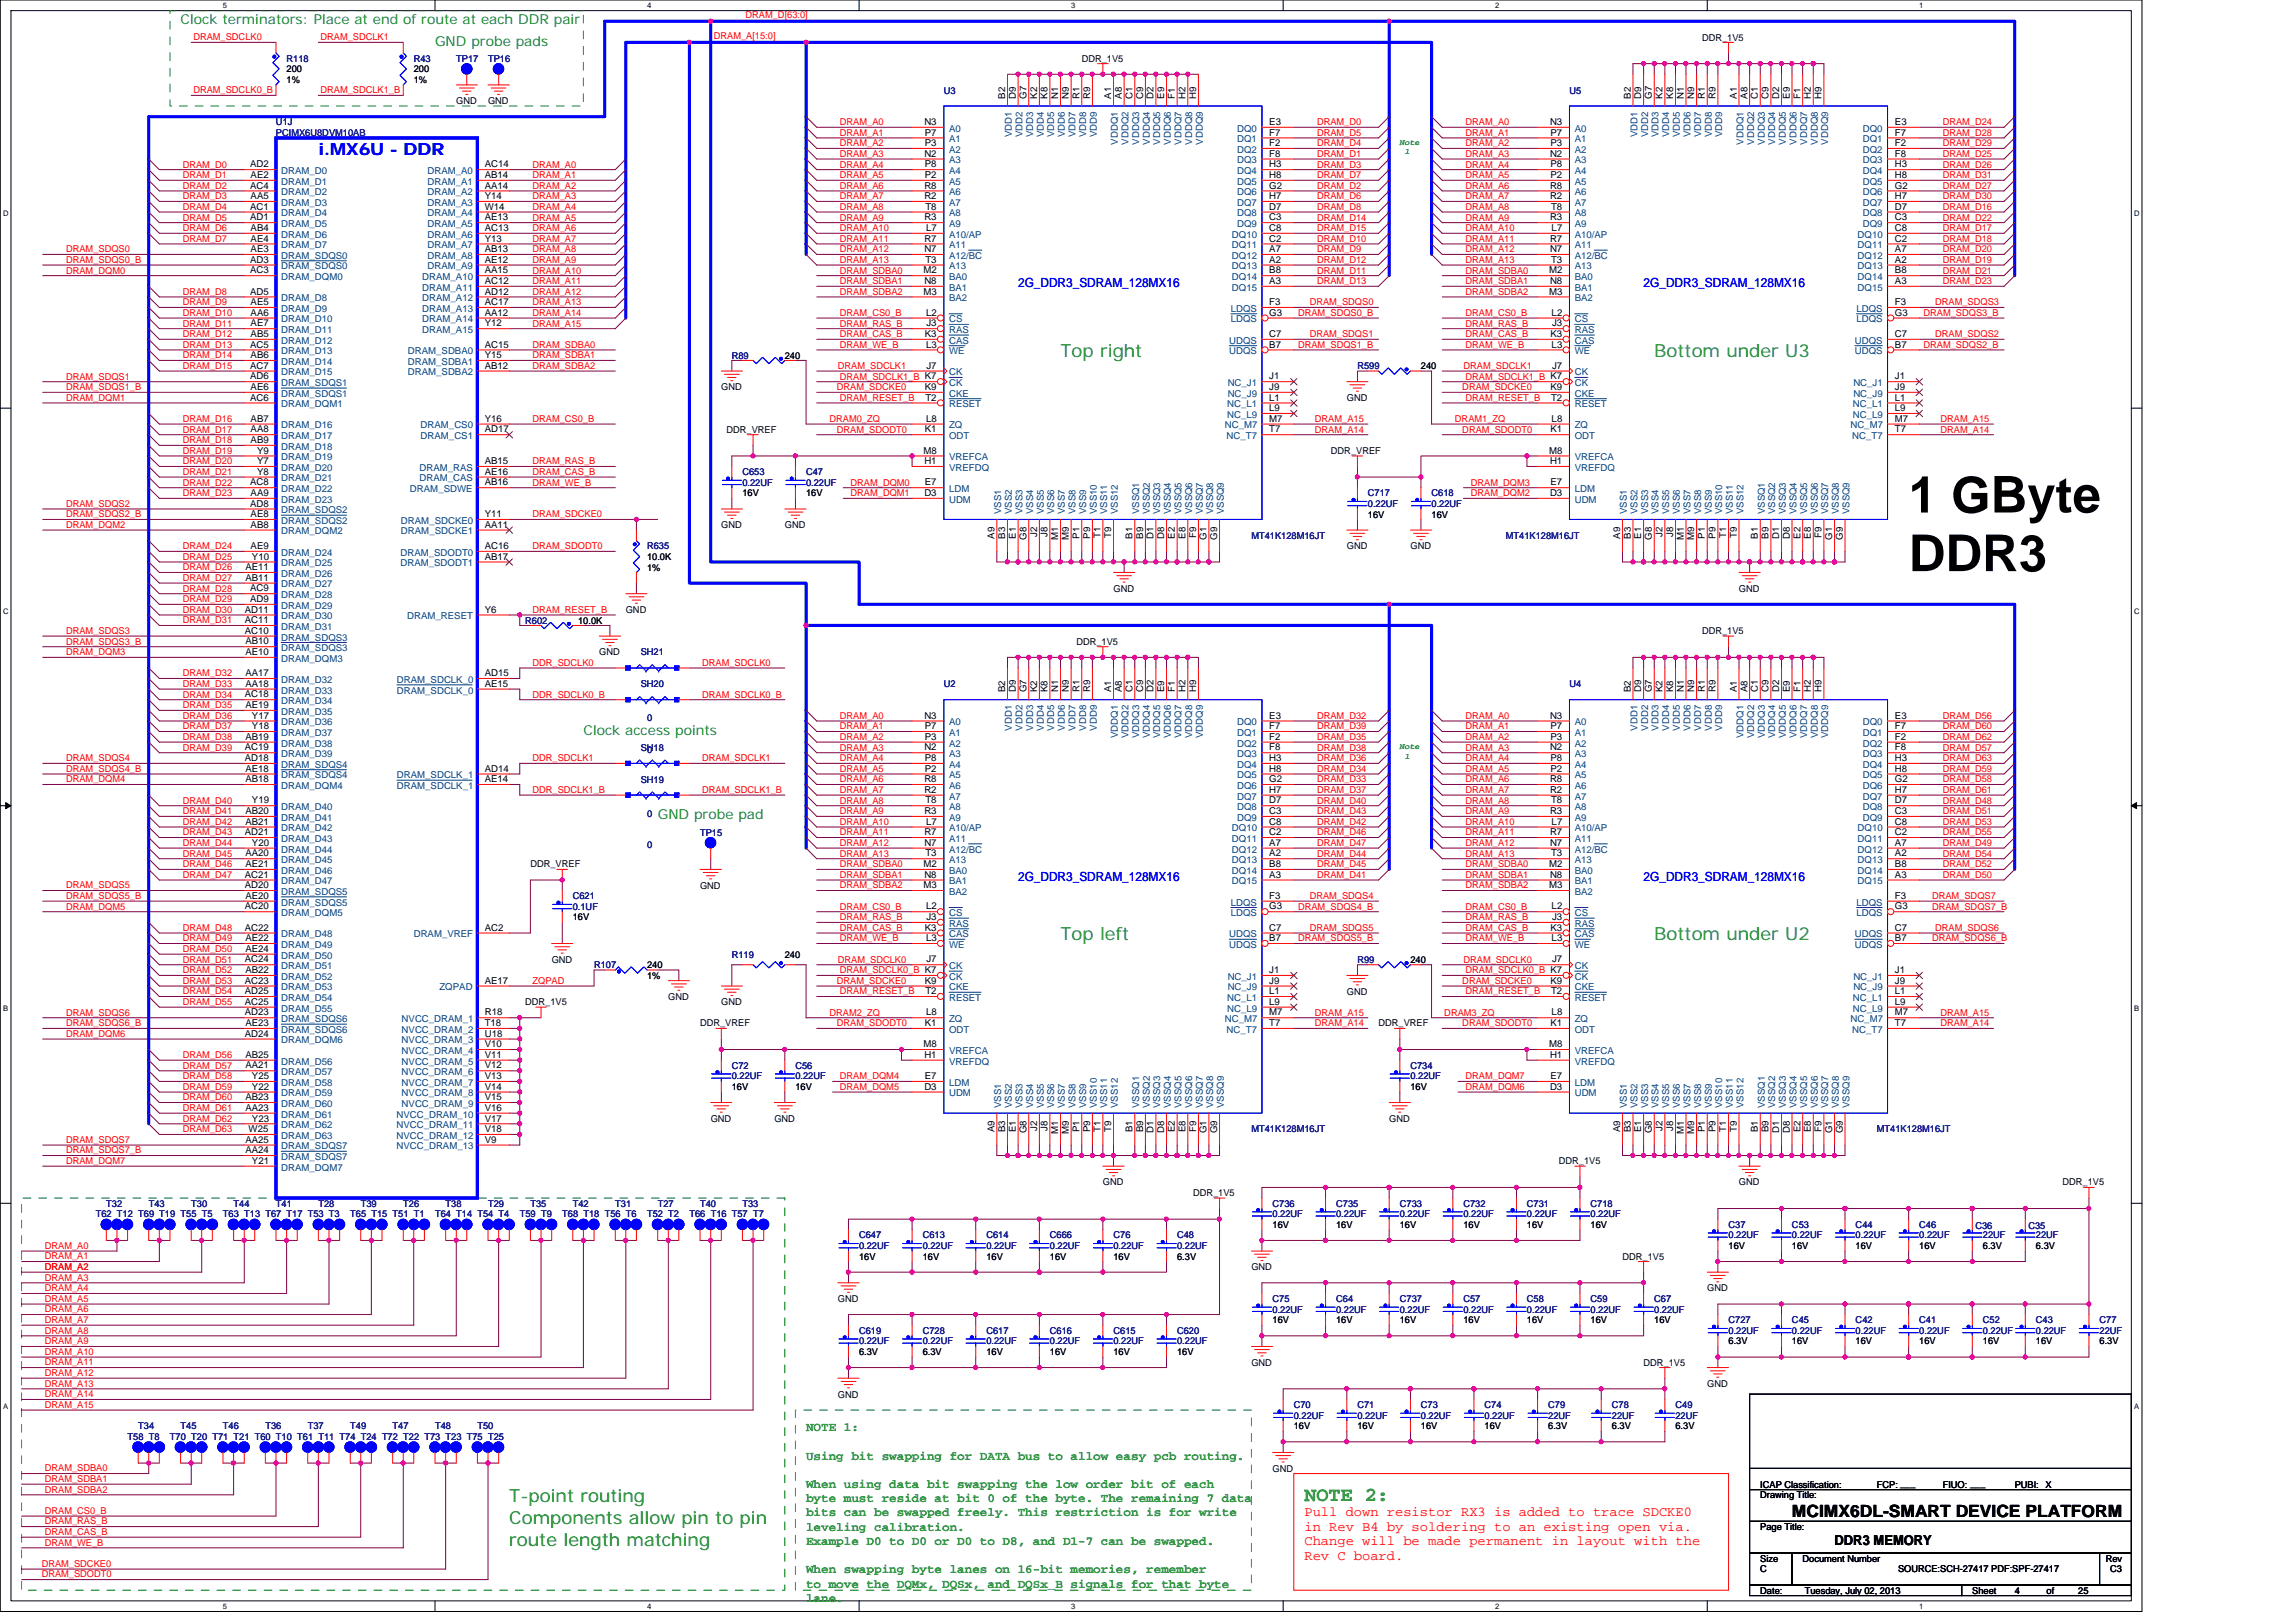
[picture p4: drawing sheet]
<svg xmlns="http://www.w3.org/2000/svg" width="297mm" height="210mm" viewBox="0 0 297 210" stroke-linecap="round" stroke-linejoin="round" font-family="sans-serif">
<defs><g id="words">
<g font-size="6.6">
<text x="246.9" y="66.3">1 GByte</text>
<text x="246.9" y="73.9">DDR3</text>
</g>
<text font-size="2.6" fill="#008000" x="168.8" y="194.2">NOTE 2:</text>
<g font-size="2.3" fill="#008040">
<text x="137.2" y="46.2">Top right</text>
<text x="214" y="46.2">Bottom under U3</text>
<text x="137.2" y="121.7">Top left</text>
<text x="214" y="121.7">Bottom under U2</text>
</g>
<g font-size="2.3" fill="#008000">
<text x="65.9" y="194.4">T-point routing</text>
<text x="65.9" y="197.2">Components allow pin to pin</text>
<text x="65.9" y="200">route length matching</text>
</g>
<text font-size="2.2" fill="#00f" x="41.2" y="20">i.MX6U - DDR</text>
<text font-size="2.2" x="231.8" y="196.2">MCIMX6DL-SMART DEVICE PLATFORM</text>
<g font-size="1.8" fill="#008040">
<text x="23.4" y="3.2">Clock terminators: Place at end of route at each DDR pair</text>
<text x="56.3" y="5.9">GND probe pads</text>
<text x="75.5" y="95.1">Clock access points</text>
<text x="85.1" y="106">GND probe pad</text>
</g>
<g font-size="1.8" fill="#f00">
<text x="168.8" y="196.2">Pull down resistor RX3 is added to trace SDCKE0</text>
<text x="168.8" y="198.1">in Rev B4 by soldering to an existing open via.</text>
<text x="168.8" y="199.9">Change will be made permanent in layout with the</text>
<text x="168.8" y="201.8">Rev C board.</text>
</g>
<text font-size="1.8" x="237.3" y="199.9">DDR3 MEMORY</text>
<g font-size="1.6" fill="#00f">
<text x="131.7" y="37.1">2G_DDR3_SDRAM_128MX16</text>
<text x="212.6" y="37.1">2G_DDR3_SDRAM_128MX16</text>
<text x="131.7" y="114">2G_DDR3_SDRAM_128MX16</text>
<text x="212.6" y="114">2G_DDR3_SDRAM_128MX16</text>
</g>
<g font-size="1.6" fill="#008000">
<text x="104.3" y="185.1">NOTE 1:</text>
<text x="104.3" y="188.8">Using bit swapping for DATA bus to allow easy pcb routing.</text>
<text x="104.3" y="192.5">When using data bit swapping the low order bit of each</text>
<text x="104.3" y="194.4">byte must reside at bit 0 of the byte. The remaining 7 data</text>
<text x="104.3" y="196.2">bits can be swapped freely. This restriction is for write</text>
<text x="104.3" y="198">leveling calibration.</text>
<text x="104.3" y="199.9">Example D0 to D0 or D0 to D8, and D1-7 can be swapped.</text>
<text x="104.3" y="203.6">When swapping byte lanes on 16-bit memories, remember</text>
<text x="104.3" y="205.4">to move the DQMx, DQSx, and DQSx_B signals for that byte</text>
<text x="104.3" y="207.2">lane.</text>
</g>
<g font-size="1.2" fill="#f00">
<text x="25" y="5.2">DRAM_SDCLK0</text>
<text x="41.5" y="5.2">DRAM_SDCLK1</text>
<text x="92.3" y="5.1">DRAM_A[15:0]</text>
<text x="96.5" y="2.3">DRAM_D[63:0]</text>
<text x="25" y="12.1">DRAM_SDCLK0_B</text>
<text x="41.5" y="12.1">DRAM_SDCLK1_B</text>
<text x="108.7" y="16.2">DRAM_A0</text>
<text x="108.7" y="17.6">DRAM_A1</text>
<text x="170.4" y="17.6">DRAM_D5</text>
<text x="170.4" y="16.2">DRAM_D0</text>
<text x="189.6" y="16.2">DRAM_A0</text>
<text x="189.6" y="17.6">DRAM_A1</text>
<text x="251.3" y="17.6">DRAM_D28</text>
<text x="251.3" y="16.2">DRAM_D24</text>
<text x="23.6" y="21.7">DRAM_D0</text>
<text x="23.6" y="23.1">DRAM_D1</text>
<text x="68.9" y="21.7">DRAM_A0</text>
<text x="68.9" y="23.1">DRAM_A1</text>
<text x="108.7" y="18.9">DRAM_A2</text>
<text x="108.7" y="20.3">DRAM_A3</text>
<text x="108.7" y="21.7">DRAM_A4</text>
<text x="108.7" y="23.1">DRAM_A5</text>
<text x="170.4" y="23.1">DRAM_D7</text>
<text x="170.4" y="21.7">DRAM_D3</text>
<text x="170.4" y="20.3">DRAM_D1</text>
<text x="170.4" y="18.9">DRAM_D4</text>
<text x="189.6" y="18.9">DRAM_A2</text>
<text x="189.6" y="20.3">DRAM_A3</text>
<text x="189.6" y="21.7">DRAM_A4</text>
<text x="189.6" y="23.1">DRAM_A5</text>
<text x="251.3" y="21.7">DRAM_D26</text>
<text x="251.3" y="23.1">DRAM_D31</text>
<text x="251.3" y="18.9">DRAM_D29</text>
<text x="251.3" y="20.3">DRAM_D25</text>
<text x="23.6" y="24.4">DRAM_D2</text>
<text x="23.6" y="25.8">DRAM_D3</text>
<text x="23.6" y="27.2">DRAM_D4</text>
<text x="23.6" y="28.5">DRAM_D5</text>
<text x="23.6" y="29.9">DRAM_D6</text>
<text x="68.9" y="24.4">DRAM_A2</text>
<text x="68.9" y="25.8">DRAM_A3</text>
<text x="68.9" y="27.2">DRAM_A4</text>
<text x="68.9" y="28.5">DRAM_A5</text>
<text x="68.9" y="29.9">DRAM_A6</text>
<text x="108.7" y="24.4">DRAM_A6</text>
<text x="108.7" y="25.8">DRAM_A7</text>
<text x="108.7" y="27.2">DRAM_A8</text>
<text x="108.7" y="28.5">DRAM_A9</text>
<text x="108.7" y="29.9">DRAM_A10</text>
<text x="170.4" y="27.2">DRAM_D8</text>
<text x="170.4" y="25.8">DRAM_D6</text>
<text x="170.4" y="24.4">DRAM_D2</text>
<text x="170.4" y="29.9">DRAM_D15</text>
<text x="170.4" y="28.5">DRAM_D14</text>
<text x="189.6" y="24.4">DRAM_A6</text>
<text x="189.6" y="25.8">DRAM_A7</text>
<text x="189.6" y="27.2">DRAM_A8</text>
<text x="189.6" y="28.5">DRAM_A9</text>
<text x="189.6" y="29.9">DRAM_A10</text>
<text x="251.3" y="25.8">DRAM_D30</text>
<text x="251.3" y="24.4">DRAM_D27</text>
<text x="251.3" y="27.2">DRAM_D16</text>
<text x="251.3" y="28.5">DRAM_D22</text>
<text x="251.3" y="29.9">DRAM_D17</text>
<text x="8.5" y="32.6">DRAM_SDQS0</text>
<text x="8.5" y="35.4">DRAM_DQM0</text>
<text x="8.5" y="34">DRAM_SDQS0_B</text>
<text x="23.6" y="31.3">DRAM_D7</text>
<text x="68.9" y="31.3">DRAM_A7</text>
<text x="68.9" y="32.6">DRAM_A8</text>
<text x="68.9" y="34">DRAM_A9</text>
<text x="68.9" y="35.4">DRAM_A10</text>
<text x="108.7" y="31.3">DRAM_A11</text>
<text x="108.7" y="32.6">DRAM_A12</text>
<text x="108.7" y="34">DRAM_A13</text>
<text x="108.7" y="35.4">DRAM_SDBA0</text>
<text x="170.4" y="35.4">DRAM_D11</text>
<text x="170.4" y="32.6">DRAM_D9</text>
<text x="170.4" y="34">DRAM_D12</text>
<text x="170.4" y="31.3">DRAM_D10</text>
<text x="189.6" y="34">DRAM_A13</text>
<text x="189.6" y="31.3">DRAM_A11</text>
<text x="189.6" y="32.6">DRAM_A12</text>
<text x="189.6" y="35.4">DRAM_SDBA0</text>
<text x="251.3" y="34">DRAM_D19</text>
<text x="251.3" y="31.3">DRAM_D18</text>
<text x="251.3" y="35.4">DRAM_D21</text>
<text x="251.3" y="32.6">DRAM_D20</text>
<text x="23.6" y="38.1">DRAM_D8</text>
<text x="23.6" y="39.5">DRAM_D9</text>
<text x="23.6" y="40.9">DRAM_D10</text>
<text x="68.9" y="36.8">DRAM_A11</text>
<text x="68.9" y="38.1">DRAM_A12</text>
<text x="68.9" y="39.5">DRAM_A13</text>
<text x="68.9" y="40.9">DRAM_A14</text>
<text x="108.7" y="36.8">DRAM_SDBA1</text>
<text x="108.7" y="38.1">DRAM_SDBA2</text>
<text x="108.7" y="40.9">DRAM_CS0_B</text>
<text x="167.9" y="40.9">DRAM_SDQS0_B</text>
<text x="169.4" y="39.5">DRAM_SDQS0</text>
<text x="170.4" y="36.8">DRAM_D13</text>
<text x="189.6" y="36.8">DRAM_SDBA1</text>
<text x="189.6" y="38.1">DRAM_SDBA2</text>
<text x="189.6" y="40.9">DRAM_CS0_B</text>
<text x="248.9" y="40.9">DRAM_SDQS3_B</text>
<text x="250.4" y="39.5">DRAM_SDQS3</text>
<text x="251.3" y="36.8">DRAM_D23</text>
<text x="23.6" y="42.2">DRAM_D11</text>
<text x="23.6" y="43.6">DRAM_D12</text>
<text x="23.6" y="45">DRAM_D13</text>
<text x="23.6" y="46.4">DRAM_D14</text>
<text x="23.6" y="47.7">DRAM_D15</text>
<text x="68.9" y="42.2">DRAM_A15</text>
<text x="68.9" y="45">DRAM_SDBA0</text>
<text x="68.9" y="46.4">DRAM_SDBA1</text>
<text x="68.9" y="47.7">DRAM_SDBA2</text>
<text x="108.4" y="47.7">DRAM_SDCLK1</text>
<text x="108.7" y="42.2">DRAM_RAS_B</text>
<text x="108.7" y="43.6">DRAM_CAS_B</text>
<text x="108.7" y="45">DRAM_WE_B</text>
<text x="167.9" y="45">DRAM_SDQS1_B</text>
<text x="169.4" y="43.6">DRAM_SDQS1</text>
<text x="189.3" y="47.7">DRAM_SDCLK1</text>
<text x="189.6" y="42.2">DRAM_RAS_B</text>
<text x="189.6" y="43.6">DRAM_CAS_B</text>
<text x="189.6" y="45">DRAM_WE_B</text>
<text x="248.9" y="45">DRAM_SDQS2_B</text>
<text x="250.4" y="43.6">DRAM_SDQS2</text>
<text x="8.5" y="51.9">DRAM_DQM1</text>
<text x="8.5" y="49.1">DRAM_SDQS1</text>
<text x="8.5" y="50.5">DRAM_SDQS1_B</text>
<text x="108.3" y="50.5">DRAM_SDCKE0</text>
<text x="108.7" y="49.1">DRAM_SDCLK1_B K7</text>
<text x="108.7" y="51.9">DRAM_RESET_B</text>
<text x="189.2" y="50.5">DRAM_SDCKE0</text>
<text x="189.6" y="49.1">DRAM_SDCLK1_B K7</text>
<text x="189.6" y="51.9">DRAM_RESET_B</text>
<text x="23.6" y="54.6">DRAM_D16</text>
<text x="23.6" y="56">DRAM_D17</text>
<text x="23.6" y="57.3">DRAM_D18</text>
<text x="23.6" y="58.7">DRAM_D19</text>
<text x="68.9" y="54.6">DRAM_CS0_B</text>
<text x="107.3" y="54.6">DRAM0_ZQ</text>
<text x="108.3" y="56">DRAM_SDODT0</text>
<text x="170.1" y="54.6">DRAM_A15</text>
<text x="170.1" y="56">DRAM_A14</text>
<text x="188.2" y="54.6">DRAM1_ZQ</text>
<text x="189.2" y="56">DRAM_SDODT0</text>
<text x="251.1" y="54.6">DRAM_A15</text>
<text x="251.1" y="56">DRAM_A14</text>
<text x="8.5" y="65.6">DRAM_SDQS2</text>
<text x="23.6" y="60.1">DRAM_D20</text>
<text x="23.6" y="61.4">DRAM_D21</text>
<text x="23.6" y="62.8">DRAM_D22</text>
<text x="23.6" y="64.2">DRAM_D23</text>
<text x="68.9" y="60.1">DRAM_RAS_B</text>
<text x="68.9" y="61.4">DRAM_CAS_B</text>
<text x="68.9" y="62.8">DRAM_WE_B</text>
<text x="110" y="62.8">DRAM_DQM0</text>
<text x="110" y="64.2">DRAM_DQM1</text>
<text x="190.3" y="62.8">DRAM_DQM3</text>
<text x="190.3" y="64.2">DRAM_DQM2</text>
<text x="8.5" y="68.3">DRAM_DQM2</text>
<text x="8.5" y="66.9">DRAM_SDQS2_B</text>
<text x="23.6" y="71.1">DRAM_D24</text>
<text x="68.9" y="71.1">DRAM_SDODT0</text>
<text x="68.9" y="66.9">DRAM_SDCKE0</text>
<text x="23.6" y="72.4">DRAM_D25</text>
<text x="23.6" y="73.8">DRAM_D26</text>
<text x="23.6" y="75.2">DRAM_D27</text>
<text x="23.6" y="76.5">DRAM_D28</text>
<text x="23.6" y="77.9">DRAM_D29</text>
<text x="8.5" y="82">DRAM_SDQS3</text>
<text x="8.5" y="83.4">DRAM_SDQS3_B</text>
<text x="23.6" y="79.3">DRAM_D30</text>
<text x="23.6" y="80.6">DRAM_D31</text>
<text x="68.9" y="79.3">DRAM_RESET_B</text>
<text x="8.5" y="84.8">DRAM_DQM3</text>
<text x="23.6" y="87.5">DRAM_D32</text>
<text x="23.6" y="88.9">DRAM_D33</text>
<text x="68.9" y="86.1">DDR_SDCLK0</text>
<text x="90.8" y="86.1">DRAM_SDCLK0</text>
<text x="23.6" y="90.3">DRAM_D34</text>
<text x="23.6" y="91.6">DRAM_D35</text>
<text x="23.6" y="93">DRAM_D36</text>
<text x="23.6" y="94.4">DRAM_D37</text>
<text x="23.6" y="95.7">DRAM_D38</text>
<text x="68.9" y="90.3">DDR_SDCLK0_B</text>
<text x="90.8" y="90.3">DRAM_SDCLK0_B</text>
<text x="108.7" y="93">DRAM_A0</text>
<text x="108.7" y="94.4">DRAM_A1</text>
<text x="108.7" y="95.7">DRAM_A2</text>
<text x="170.4" y="93">DRAM_D32</text>
<text x="170.4" y="94.4">DRAM_D39</text>
<text x="170.4" y="95.7">DRAM_D35</text>
<text x="189.6" y="93">DRAM_A0</text>
<text x="189.6" y="94.4">DRAM_A1</text>
<text x="189.6" y="95.7">DRAM_A2</text>
<text x="251.3" y="95.7">DRAM_D62</text>
<text x="251.3" y="93">DRAM_D56</text>
<text x="251.3" y="94.4">DRAM_D60</text>
<text x="8.5" y="98.5">DRAM_SDQS4</text>
<text x="8.5" y="101.2">DRAM_DQM4</text>
<text x="8.5" y="99.9">DRAM_SDQS4_B</text>
<text x="23.6" y="97.1">DRAM_D39</text>
<text x="68.9" y="98.5">DDR_SDCLK1</text>
<text x="90.8" y="98.5">DRAM_SDCLK1</text>
<text x="108.7" y="97.1">DRAM_A3</text>
<text x="108.7" y="98.5">DRAM_A4</text>
<text x="108.7" y="99.9">DRAM_A5</text>
<text x="108.7" y="101.2">DRAM_A6</text>
<text x="170.4" y="98.5">DRAM_D36</text>
<text x="170.4" y="99.9">DRAM_D34</text>
<text x="170.4" y="97.1">DRAM_D38</text>
<text x="170.4" y="101.2">DRAM_D33</text>
<text x="189.6" y="97.1">DRAM_A3</text>
<text x="189.6" y="98.5">DRAM_A4</text>
<text x="189.6" y="99.9">DRAM_A5</text>
<text x="189.6" y="101.2">DRAM_A6</text>
<text x="251.3" y="101.2">DRAM_D58</text>
<text x="251.3" y="98.5">DRAM_D63</text>
<text x="251.3" y="97.1">DRAM_D57</text>
<text x="251.3" y="99.9">DRAM_D59</text>
<text x="23.6" y="104">DRAM_D40</text>
<text x="23.6" y="105.3">DRAM_D41</text>
<text x="23.6" y="106.7">DRAM_D42</text>
<text x="68.9" y="102.6">DDR_SDCLK1_B</text>
<text x="90.8" y="102.6">DRAM_SDCLK1_B</text>
<text x="108.7" y="102.6">DRAM_A7</text>
<text x="108.7" y="104">DRAM_A8</text>
<text x="108.7" y="105.3">DRAM_A9</text>
<text x="108.7" y="106.7">DRAM_A10</text>
<text x="170.4" y="106.7">DRAM_D42</text>
<text x="170.4" y="104">DRAM_D40</text>
<text x="170.4" y="102.6">DRAM_D37</text>
<text x="170.4" y="105.3">DRAM_D43</text>
<text x="189.6" y="102.6">DRAM_A7</text>
<text x="189.6" y="104">DRAM_A8</text>
<text x="189.6" y="105.3">DRAM_A9</text>
<text x="189.6" y="106.7">DRAM_A10</text>
<text x="251.3" y="106.7">DRAM_D53</text>
<text x="251.3" y="105.3">DRAM_D51</text>
<text x="251.3" y="104">DRAM_D48</text>
<text x="251.3" y="102.6">DRAM_D61</text>
<text x="23.6" y="108.1">DRAM_D43</text>
<text x="23.6" y="109.5">DRAM_D44</text>
<text x="23.6" y="110.8">DRAM_D45</text>
<text x="23.6" y="112.2">DRAM_D46</text>
<text x="23.6" y="113.6">DRAM_D47</text>
<text x="108.7" y="110.8">DRAM_A13</text>
<text x="108.7" y="108.1">DRAM_A11</text>
<text x="108.7" y="109.5">DRAM_A12</text>
<text x="108.7" y="112.2">DRAM_SDBA0</text>
<text x="108.7" y="113.6">DRAM_SDBA1</text>
<text x="170.4" y="112.2">DRAM_D45</text>
<text x="170.4" y="109.5">DRAM_D47</text>
<text x="170.4" y="110.8">DRAM_D44</text>
<text x="170.4" y="108.1">DRAM_D46</text>
<text x="170.4" y="113.6">DRAM_D41</text>
<text x="189.6" y="110.8">DRAM_A13</text>
<text x="189.6" y="108.1">DRAM_A11</text>
<text x="189.6" y="109.5">DRAM_A12</text>
<text x="189.6" y="112.2">DRAM_SDBA0</text>
<text x="189.6" y="113.6">DRAM_SDBA1</text>
<text x="251.3" y="109.5">DRAM_D49</text>
<text x="251.3" y="113.6">DRAM_D50</text>
<text x="251.3" y="110.8">DRAM_D54</text>
<text x="251.3" y="108.1">DRAM_D55</text>
<text x="251.3" y="112.2">DRAM_D52</text>
<text x="8.5" y="114.9">DRAM_SDQS5</text>
<text x="8.5" y="117.7">DRAM_DQM5</text>
<text x="8.5" y="116.3">DRAM_SDQS5_B</text>
<text x="108.7" y="114.9">DRAM_SDBA2</text>
<text x="108.7" y="117.7">DRAM_CS0_B</text>
<text x="108.7" y="119.1">DRAM_RAS_B</text>
<text x="167.9" y="117.7">DRAM_SDQS4_B</text>
<text x="169.4" y="116.3">DRAM_SDQS4</text>
<text x="189.6" y="114.9">DRAM_SDBA2</text>
<text x="189.6" y="117.7">DRAM_CS0_B</text>
<text x="189.6" y="119.1">DRAM_RAS_B</text>
<text x="250" y="117.7">DRAM_SDQS7_B</text>
<text x="250" y="116.3">DRAM_SDQS7</text>
<text x="23.6" y="120.4">DRAM_D48</text>
<text x="23.6" y="121.8">DRAM_D49</text>
<text x="23.6" y="123.2">DRAM_D50</text>
<text x="23.6" y="124.5">DRAM_D51</text>
<text x="23.6" y="125.9">DRAM_D52</text>
<text x="108.4" y="124.5">DRAM_SDCLK0</text>
<text x="108.7" y="120.4">DRAM_CAS_B</text>
<text x="108.7" y="121.8">DRAM_WE_B</text>
<text x="108.7" y="125.9">DRAM_SDCLK0_B K7</text>
<text x="167.9" y="121.8">DRAM_SDQS5_B</text>
<text x="169.4" y="120.4">DRAM_SDQS5</text>
<text x="189.3" y="124.5">DRAM_SDCLK0</text>
<text x="189.6" y="120.4">DRAM_CAS_B</text>
<text x="189.6" y="121.8">DRAM_WE_B</text>
<text x="189.6" y="125.9">DRAM_SDCLK0_B K7</text>
<text x="250" y="121.8">DRAM_SDQS6_B</text>
<text x="250.4" y="120.4">DRAM_SDQS6</text>
<text x="8.5" y="131.4">DRAM_SDQS6</text>
<text x="23.6" y="127.3">DRAM_D53</text>
<text x="23.6" y="128.7">DRAM_D54</text>
<text x="23.6" y="130">DRAM_D55</text>
<text x="68.9" y="127.3">ZQPAD</text>
<text x="107.3" y="131.4">DRAM2_ZQ</text>
<text x="108.3" y="127.3">DRAM_SDCKE0</text>
<text x="108.7" y="128.7">DRAM_RESET_B</text>
<text x="170.1" y="131.4">DRAM_A15</text>
<text x="186.9" y="131.4">DRAM3_ZQ</text>
<text x="189.2" y="127.3">DRAM_SDCKE0</text>
<text x="189.6" y="128.7">DRAM_RESET_B</text>
<text x="251.1" y="131.4">DRAM_A15</text>
<text x="8.5" y="134.2">DRAM_DQM6</text>
<text x="8.5" y="132.8">DRAM_SDQS6_B</text>
<text x="23.6" y="136.9">DRAM_D56</text>
<text x="108.3" y="132.8">DRAM_SDODT0</text>
<text x="170.1" y="132.8">DRAM_A14</text>
<text x="189.2" y="132.8">DRAM_SDODT0</text>
<text x="251.1" y="132.8">DRAM_A14</text>
<text x="23.6" y="138.3">DRAM_D57</text>
<text x="23.6" y="139.6">DRAM_D58</text>
<text x="23.6" y="141">DRAM_D59</text>
<text x="23.6" y="142.4">DRAM_D60</text>
<text x="23.6" y="143.7">DRAM_D61</text>
<text x="108.7" y="139.6">DRAM_DQM4</text>
<text x="108.7" y="141">DRAM_DQM5</text>
<text x="189.6" y="139.6">DRAM_DQM7</text>
<text x="189.6" y="141">DRAM_DQM6</text>
<text x="8.5" y="147.9">DRAM_SDQS7</text>
<text x="8.5" y="149.2">DRAM_SDQS7_B</text>
<text x="23.6" y="145.1">DRAM_D62</text>
<text x="23.6" y="146.5">DRAM_D63</text>
<text x="8.5" y="150.6">DRAM_DQM7</text>
<text x="5.8" y="161.6">DRAM_A0</text>
<text x="5.8" y="162.9">DRAM_A1</text>
<text x="5.8" y="164.3">DRAM_A2</text>
<text x="5.8" y="165.7">DRAM_A3</text>
<text x="5.8" y="167.1">DRAM_A4</text>
<text x="5.8" y="168.4">DRAM_A5</text>
<text x="5.8" y="169.8">DRAM_A6</text>
<text x="5.8" y="171.2">DRAM_A7</text>
<text x="5.8" y="172.6">DRAM_A8</text>
<text x="5.8" y="173.9">DRAM_A9</text>
<text x="5.8" y="175.3">DRAM_A10</text>
<text x="5.8" y="176.7">DRAM_A11</text>
<text x="5.8" y="178">DRAM_A12</text>
<text x="5.8" y="179.4">DRAM_A13</text>
<text x="5.8" y="182.2">DRAM_A15</text>
<text x="5.8" y="180.8">DRAM_A14</text>
<text x="5.8" y="190.4">DRAM_SDBA0</text>
<text x="5.8" y="191.7">DRAM_SDBA1</text>
<text x="5.8" y="193.1">DRAM_SDBA2</text>
<text x="5.8" y="195.9">DRAM_CS0_B</text>
<text x="5.8" y="197.2">DRAM_RAS_B</text>
<text x="5.4" y="202.7">DRAM_SDCKE0</text>
<text x="5.8" y="198.6">DRAM_CAS_B</text>
<text x="5.8" y="200">DRAM_WE_B</text>
<text x="5.4" y="204.1">DRAM_SDODT0</text>
</g>
<g font-size="1.2">
<text x="220.2" y="5.2">DDR_1V5</text>
<text x="37.1" y="9.4">200</text>
<text x="37.1" y="10.7">1%</text>
<text x="53.5" y="9.4">200</text>
<text x="53.5" y="10.7">1%</text>
<text x="140" y="8">DDR_1V5</text>
<text x="59" y="13.5">GND</text>
<text x="63.1" y="13.5">GND</text>
<text x="119.6" y="16.2">N3</text>
<text x="119.7" y="17.5">P7</text>
<text x="130" y="12.8" transform="rotate(-90 130 12.8)">B2</text>
<text x="131.4" y="12.8" transform="rotate(-90 131.4 12.8)">D9</text>
<text x="132.8" y="12.8" transform="rotate(-90 132.8 12.8)">G7</text>
<text x="134.2" y="12.8" transform="rotate(-90 134.2 12.8)">K2</text>
<text x="135.5" y="12.8" transform="rotate(-90 135.5 12.8)">K8</text>
<text x="136.9" y="12.8" transform="rotate(-90 136.9 12.8)">N1</text>
<text x="138.3" y="12.8" transform="rotate(-90 138.3 12.8)">N9</text>
<text x="139.7" y="12.8" transform="rotate(-90 139.7 12.8)">R1</text>
<text x="141" y="12.8" transform="rotate(-90 141 12.8)">R9</text>
<text x="143.8" y="12.8" transform="rotate(-90 143.8 12.8)">A1</text>
<text x="145.1" y="12.8" transform="rotate(-90 145.1 12.8)">A8</text>
<text x="146.5" y="12.8" transform="rotate(-90 146.5 12.8)">C1</text>
<text x="147.9" y="12.8" transform="rotate(-90 147.9 12.8)">C9</text>
<text x="149.2" y="12.8" transform="rotate(-90 149.2 12.8)">D2</text>
<text x="150.6" y="12.8" transform="rotate(-90 150.6 12.8)">E9</text>
<text x="152" y="12.8" transform="rotate(-90 152 12.8)">F1</text>
<text x="153.4" y="12.8" transform="rotate(-90 153.4 12.8)">H2</text>
<text x="154.7" y="12.8" transform="rotate(-90 154.7 12.8)">H9</text>
<text x="164.2" y="16.2">E3</text>
<text x="164.2" y="17.5">F7</text>
<text x="200.5" y="16.2">N3</text>
<text x="200.6" y="17.5">P7</text>
<text x="211" y="12.8" transform="rotate(-90 211 12.8)">B2</text>
<text x="212.3" y="12.8" transform="rotate(-90 212.3 12.8)">D9</text>
<text x="213.7" y="12.8" transform="rotate(-90 213.7 12.8)">G7</text>
<text x="215.1" y="12.8" transform="rotate(-90 215.1 12.8)">K2</text>
<text x="216.5" y="12.8" transform="rotate(-90 216.5 12.8)">K8</text>
<text x="217.8" y="12.8" transform="rotate(-90 217.8 12.8)">N1</text>
<text x="219.2" y="12.8" transform="rotate(-90 219.2 12.8)">N9</text>
<text x="220.6" y="12.8" transform="rotate(-90 220.6 12.8)">R1</text>
<text x="222" y="12.8" transform="rotate(-90 222 12.8)">R9</text>
<text x="224.7" y="12.8" transform="rotate(-90 224.7 12.8)">A1</text>
<text x="226.1" y="12.8" transform="rotate(-90 226.1 12.8)">A8</text>
<text x="227.4" y="12.8" transform="rotate(-90 227.4 12.8)">C1</text>
<text x="228.8" y="12.8" transform="rotate(-90 228.8 12.8)">C9</text>
<text x="230.2" y="12.8" transform="rotate(-90 230.2 12.8)">D2</text>
<text x="231.5" y="12.8" transform="rotate(-90 231.5 12.8)">E9</text>
<text x="232.9" y="12.8" transform="rotate(-90 232.9 12.8)">F1</text>
<text x="234.3" y="12.8" transform="rotate(-90 234.3 12.8)">H2</text>
<text x="235.7" y="12.8" transform="rotate(-90 235.7 12.8)">H9</text>
<text x="245.1" y="16.2">E3</text>
<text x="245.1" y="17.5">F7</text>
<text x="32.4" y="21.7">AD2</text>
<text x="32.4" y="23">AE2</text>
<text x="62.7" y="21.7">AC14</text>
<text x="62.7" y="23">AB14</text>
<text x="119.6" y="20.3">N2</text>
<text x="119.7" y="18.9">P3</text>
<text x="119.7" y="21.7">P8</text>
<text x="119.7" y="23">P2</text>
<text x="164.2" y="18.9">F2</text>
<text x="164.2" y="20.3">F8</text>
<text x="164.2" y="21.7">H3</text>
<text x="164.2" y="23">H8</text>
<text x="200.5" y="20.3">N2</text>
<text x="200.6" y="18.9">P3</text>
<text x="200.6" y="21.7">P8</text>
<text x="200.6" y="23">P2</text>
<text x="245.1" y="18.9">F2</text>
<text x="245.1" y="20.3">F8</text>
<text x="245.1" y="21.7">H3</text>
<text x="245.1" y="23">H8</text>
<text x="32.4" y="24.4">AC4</text>
<text x="32.4" y="27.1">AC1</text>
<text x="32.4" y="28.5">AD1</text>
<text x="32.4" y="25.8">AA5</text>
<text x="32.4" y="29.9">AB4</text>
<text x="62.7" y="24.4">AA14</text>
<text x="62.7" y="25.8">Y14</text>
<text x="62.7" y="27.1">W14</text>
<text x="62.7" y="28.5">AE13</text>
<text x="62.7" y="29.9">AC13</text>
<text x="119.6" y="24.4">R8</text>
<text x="119.6" y="25.8">R2</text>
<text x="119.6" y="28.5">R3</text>
<text x="119.7" y="27.1">T8</text>
<text x="119.8" y="29.9">L7</text>
<text x="164.2" y="29.9">C8</text>
<text x="164.2" y="24.4">G2</text>
<text x="164.2" y="25.8">H7</text>
<text x="164.2" y="27.1">D7</text>
<text x="164.2" y="28.5">C3</text>
<text x="200.5" y="24.4">R8</text>
<text x="200.5" y="25.8">R2</text>
<text x="200.5" y="28.5">R3</text>
<text x="200.7" y="27.1">T8</text>
<text x="200.7" y="29.9">L7</text>
<text x="245.1" y="24.4">G2</text>
<text x="245.1" y="25.8">H7</text>
<text x="245.1" y="27.1">D7</text>
<text x="245.1" y="28.5">C3</text>
<text x="245.1" y="29.9">C8</text>
<text x="32.4" y="34">AD3</text>
<text x="32.4" y="35.4">AC3</text>
<text x="32.4" y="32.6">AE3</text>
<text x="32.4" y="31.3">AE4</text>
<text x="62.7" y="31.3">Y13</text>
<text x="62.7" y="32.6">AB13</text>
<text x="62.7" y="34">AE12</text>
<text x="62.7" y="35.4">AA15</text>
<text x="119.5" y="35.4">M2</text>
<text x="119.6" y="31.3">R7</text>
<text x="119.6" y="32.6">N7</text>
<text x="119.7" y="34">T3</text>
<text x="164.2" y="31.3">C2</text>
<text x="164.2" y="32.6">A7</text>
<text x="164.2" y="34">A2</text>
<text x="164.2" y="35.4">B8</text>
<text x="200.4" y="35.4">M2</text>
<text x="200.5" y="31.3">R7</text>
<text x="200.5" y="32.6">N7</text>
<text x="200.7" y="34">T3</text>
<text x="245.1" y="31.3">C2</text>
<text x="245.1" y="32.6">A7</text>
<text x="245.1" y="34">A2</text>
<text x="245.1" y="35.4">B8</text>
<text x="32.4" y="38.1">AD5</text>
<text x="32.4" y="39.5">AE5</text>
<text x="32.4" y="40.9">AA6</text>
<text x="62.7" y="36.7">AC12</text>
<text x="62.7" y="38.1">AD12</text>
<text x="62.7" y="39.5">AC17</text>
<text x="62.7" y="40.9">AA12</text>
<text x="119.5" y="38.1">M3</text>
<text x="119.6" y="36.7">N8</text>
<text x="119.8" y="40.9">L2</text>
<text x="164.2" y="36.7">A3</text>
<text x="164.2" y="40.9">G3</text>
<text x="164.2" y="39.5">F3</text>
<text x="200.4" y="38.1">M3</text>
<text x="200.5" y="36.7">N8</text>
<text x="200.7" y="40.9">L2</text>
<text x="245.1" y="39.5">F3</text>
<text x="245.1" y="40.9">G3</text>
<text x="245.1" y="36.7">A3</text>
<text x="32.4" y="45">AC5</text>
<text x="32.4" y="47.7">AC7</text>
<text x="32.4" y="42.2">AE7</text>
<text x="32.4" y="43.6">AB5</text>
<text x="32.4" y="46.3">AB6</text>
<text x="62.7" y="45">AC15</text>
<text x="62.7" y="46.3">Y15</text>
<text x="62.7" y="47.7">AB12</text>
<text x="62.7" y="42.2">Y12</text>
<text x="101.5" y="46.4">240</text>
<text x="119.7" y="43.6">K3</text>
<text x="119.8" y="45">L3</text>
<text x="119.9" y="47.7">J7</text>
<text x="119.9" y="42.2">J3</text>
<text x="164.2" y="43.6">C7</text>
<text x="164.2" y="45">B7</text>
<text x="183.8" y="47.8">240</text>
<text x="200.6" y="43.6">K3</text>
<text x="200.7" y="45">L3</text>
<text x="200.8" y="47.7">J7</text>
<text x="200.8" y="42.2">J3</text>
<text x="245.1" y="45">B7</text>
<text x="245.1" y="43.6">C7</text>
<text x="32.4" y="49.1">AD6</text>
<text x="32.4" y="51.8">AC6</text>
<text x="32.4" y="50.5">AE6</text>
<text x="93.3" y="50.5">GND</text>
<text x="119.7" y="50.5">K9</text>
<text x="119.7" y="51.8">T2</text>
<text x="164.2" y="50.5">J9</text>
<text x="164.2" y="49.1">J1</text>
<text x="164.2" y="51.8">L1</text>
<text x="164.2" y="53.2">L9</text>
<text x="174.2" y="51.9">GND</text>
<text x="200.6" y="50.5">K9</text>
<text x="200.7" y="51.8">T2</text>
<text x="245.1" y="51.8">L1</text>
<text x="245.1" y="53.2">L9</text>
<text x="245.1" y="50.5">J9</text>
<text x="245.1" y="49.1">J1</text>
<text x="32.4" y="54.6">AB7</text>
<text x="32.4" y="55.9">AA8</text>
<text x="32.4" y="57.3">AB9</text>
<text x="33.3" y="58.7">Y9</text>
<text x="62.7" y="54.6">Y16</text>
<text x="62.7" y="55.9">AD17</text>
<text x="94" y="56">DDR_VREF</text>
<text x="119.5" y="58.7">M8</text>
<text x="119.7" y="55.9">K1</text>
<text x="119.8" y="54.6">L8</text>
<text x="164.2" y="54.6">M7</text>
<text x="164.2" y="55.9">T7</text>
<text x="172.2" y="58.7">DDR_VREF</text>
<text x="200.4" y="58.7">M8</text>
<text x="200.6" y="55.9">K1</text>
<text x="200.7" y="54.6">L8</text>
<text x="245.1" y="54.6">M7</text>
<text x="245.1" y="55.9">T7</text>
<text x="32.4" y="62.8">AC8</text>
<text x="32.4" y="65.6">AD8</text>
<text x="32.4" y="64.2">AA9</text>
<text x="33.3" y="60">Y7</text>
<text x="33.3" y="61.4">Y8</text>
<text x="62.7" y="61.4">AE16</text>
<text x="62.7" y="60">AB15</text>
<text x="62.7" y="62.8">AB16</text>
<text x="96.1" y="64.2">16V</text>
<text x="104.3" y="64.2">16V</text>
<text x="119.6" y="60">H1</text>
<text x="119.6" y="64.2">D3</text>
<text x="119.7" y="62.8">E7</text>
<text x="200.5" y="60">H1</text>
<text x="200.5" y="64.2">D3</text>
<text x="200.6" y="62.8">E7</text>
<text x="32.4" y="71">AE9</text>
<text x="32.4" y="68.3">AB8</text>
<text x="32.4" y="66.9">AE8</text>
<text x="62.7" y="71">AC16</text>
<text x="62.7" y="66.9">Y11</text>
<text x="62.7" y="68.3">AA11</text>
<text x="93.3" y="68.3">GND</text>
<text x="101.5" y="68.3">GND</text>
<text x="128.7" y="69.7" transform="rotate(-90 128.7 69.7)">A9</text>
<text x="130" y="69.7" transform="rotate(-90 130 69.7)">B3</text>
<text x="131.4" y="69.7" transform="rotate(-90 131.4 69.7)">E1</text>
<text x="132.8" y="69.8" transform="rotate(-90 132.8 69.8)">G8</text>
<text x="134.2" y="69.5" transform="rotate(-90 134.2 69.5)">J2</text>
<text x="135.5" y="69.5" transform="rotate(-90 135.5 69.5)">J8</text>
<text x="136.9" y="69.9" transform="rotate(-90 136.9 69.9)">M1</text>
<text x="138.3" y="69.9" transform="rotate(-90 138.3 69.9)">M9</text>
<text x="139.7" y="69.7" transform="rotate(-90 139.7 69.7)">P1</text>
<text x="141" y="69.7" transform="rotate(-90 141 69.7)">P9</text>
<text x="142.4" y="69.6" transform="rotate(-90 142.4 69.6)">T1</text>
<text x="143.8" y="69.6" transform="rotate(-90 143.8 69.6)">T9</text>
<text x="146.5" y="69.7" transform="rotate(-90 146.5 69.7)">B1</text>
<text x="147.9" y="69.7" transform="rotate(-90 147.9 69.7)">B9</text>
<text x="149.2" y="69.8" transform="rotate(-90 149.2 69.8)">D1</text>
<text x="150.6" y="69.8" transform="rotate(-90 150.6 69.8)">D8</text>
<text x="152" y="69.7" transform="rotate(-90 152 69.7)">E2</text>
<text x="153.4" y="69.7" transform="rotate(-90 153.4 69.7)">E8</text>
<text x="154.7" y="69.6" transform="rotate(-90 154.7 69.6)">F9</text>
<text x="156.1" y="69.8" transform="rotate(-90 156.1 69.8)">G1</text>
<text x="157.5" y="69.8" transform="rotate(-90 157.5 69.8)">G9</text>
<text x="174.2" y="71.1">GND</text>
<text x="177" y="67">16V</text>
<text x="182.5" y="71.1">GND</text>
<text x="185.2" y="67">16V</text>
<text x="209.6" y="69.7" transform="rotate(-90 209.6 69.7)">A9</text>
<text x="211" y="69.7" transform="rotate(-90 211 69.7)">B3</text>
<text x="212.3" y="69.7" transform="rotate(-90 212.3 69.7)">E1</text>
<text x="213.7" y="69.8" transform="rotate(-90 213.7 69.8)">G8</text>
<text x="215.1" y="69.5" transform="rotate(-90 215.1 69.5)">J2</text>
<text x="216.5" y="69.5" transform="rotate(-90 216.5 69.5)">J8</text>
<text x="217.8" y="69.9" transform="rotate(-90 217.8 69.9)">M1</text>
<text x="219.2" y="69.9" transform="rotate(-90 219.2 69.9)">M9</text>
<text x="220.6" y="69.7" transform="rotate(-90 220.6 69.7)">P1</text>
<text x="222" y="69.7" transform="rotate(-90 222 69.7)">P9</text>
<text x="223.3" y="69.6" transform="rotate(-90 223.3 69.6)">T1</text>
<text x="224.7" y="69.6" transform="rotate(-90 224.7 69.6)">T9</text>
<text x="227.4" y="69.7" transform="rotate(-90 227.4 69.7)">B1</text>
<text x="228.8" y="69.7" transform="rotate(-90 228.8 69.7)">B9</text>
<text x="230.2" y="69.8" transform="rotate(-90 230.2 69.8)">D1</text>
<text x="231.5" y="69.8" transform="rotate(-90 231.5 69.8)">D8</text>
<text x="232.9" y="69.7" transform="rotate(-90 232.9 69.7)">E2</text>
<text x="234.3" y="69.7" transform="rotate(-90 234.3 69.7)">E8</text>
<text x="235.7" y="69.6" transform="rotate(-90 235.7 69.6)">F9</text>
<text x="237" y="69.8" transform="rotate(-90 237 69.8)">G1</text>
<text x="238.4" y="69.8" transform="rotate(-90 238.4 69.8)">G9</text>
<text x="31.7" y="73.8">AE11</text>
<text x="31.7" y="75.1">AB11</text>
<text x="32.4" y="76.5">AC9</text>
<text x="32.4" y="77.9">AD9</text>
<text x="32.6" y="72.4">Y10</text>
<text x="62.7" y="72.4">AB17</text>
<text x="83.7" y="72.5">10.0K</text>
<text x="83.7" y="73.8">1%</text>
<text x="144.1" y="76.6">GND</text>
<text x="225" y="76.6">GND</text>
<text x="31.7" y="82">AC10</text>
<text x="31.7" y="79.3">AD11</text>
<text x="31.7" y="80.6">AC11</text>
<text x="31.7" y="83.4">AB10</text>
<text x="62.7" y="79.3">Y6</text>
<text x="74.8" y="80.7">10.0K</text>
<text x="81" y="79.3">GND</text>
<text x="139.3" y="83.4">DDR_1V5</text>
<text x="220.2" y="82">DDR_1V5</text>
<text x="31.7" y="87.5">AA17</text>
<text x="31.7" y="88.9">AA18</text>
<text x="31.7" y="84.8">AE10</text>
<text x="62.7" y="87.5">AD15</text>
<text x="62.7" y="88.9">AE15</text>
<text x="77.5" y="84.8">GND</text>
<text x="130" y="89.6" transform="rotate(-90 130 89.6)">B2</text>
<text x="131.4" y="89.6" transform="rotate(-90 131.4 89.6)">D9</text>
<text x="132.8" y="89.6" transform="rotate(-90 132.8 89.6)">G7</text>
<text x="134.2" y="89.6" transform="rotate(-90 134.2 89.6)">K2</text>
<text x="135.5" y="89.6" transform="rotate(-90 135.5 89.6)">K8</text>
<text x="136.9" y="89.6" transform="rotate(-90 136.9 89.6)">N1</text>
<text x="138.3" y="89.6" transform="rotate(-90 138.3 89.6)">N9</text>
<text x="139.7" y="89.6" transform="rotate(-90 139.7 89.6)">R1</text>
<text x="141" y="89.6" transform="rotate(-90 141 89.6)">R9</text>
<text x="143.8" y="89.6" transform="rotate(-90 143.8 89.6)">A1</text>
<text x="145.1" y="89.6" transform="rotate(-90 145.1 89.6)">A8</text>
<text x="146.5" y="89.6" transform="rotate(-90 146.5 89.6)">C1</text>
<text x="147.9" y="89.6" transform="rotate(-90 147.9 89.6)">C9</text>
<text x="149.2" y="89.6" transform="rotate(-90 149.2 89.6)">D2</text>
<text x="150.6" y="89.6" transform="rotate(-90 150.6 89.6)">E9</text>
<text x="152" y="89.6" transform="rotate(-90 152 89.6)">F1</text>
<text x="153.4" y="89.6" transform="rotate(-90 153.4 89.6)">H2</text>
<text x="154.7" y="89.6" transform="rotate(-90 154.7 89.6)">H9</text>
<text x="211" y="89.6" transform="rotate(-90 211 89.6)">B2</text>
<text x="212.3" y="89.6" transform="rotate(-90 212.3 89.6)">D9</text>
<text x="213.7" y="89.6" transform="rotate(-90 213.7 89.6)">G7</text>
<text x="215.1" y="89.6" transform="rotate(-90 215.1 89.6)">K2</text>
<text x="216.5" y="89.6" transform="rotate(-90 216.5 89.6)">K8</text>
<text x="217.8" y="89.6" transform="rotate(-90 217.8 89.6)">N1</text>
<text x="219.2" y="89.6" transform="rotate(-90 219.2 89.6)">N9</text>
<text x="220.6" y="89.6" transform="rotate(-90 220.6 89.6)">R1</text>
<text x="222" y="89.6" transform="rotate(-90 222 89.6)">R9</text>
<text x="224.7" y="89.6" transform="rotate(-90 224.7 89.6)">A1</text>
<text x="226.1" y="89.6" transform="rotate(-90 226.1 89.6)">A8</text>
<text x="227.4" y="89.6" transform="rotate(-90 227.4 89.6)">C1</text>
<text x="228.8" y="89.6" transform="rotate(-90 228.8 89.6)">C9</text>
<text x="230.2" y="89.6" transform="rotate(-90 230.2 89.6)">D2</text>
<text x="231.5" y="89.6" transform="rotate(-90 231.5 89.6)">E9</text>
<text x="232.9" y="89.6" transform="rotate(-90 232.9 89.6)">F1</text>
<text x="234.3" y="89.6" transform="rotate(-90 234.3 89.6)">H2</text>
<text x="235.7" y="89.6" transform="rotate(-90 235.7 89.6)">H9</text>
<text x="31.7" y="90.2">AC18</text>
<text x="31.7" y="91.6">AE19</text>
<text x="31.7" y="95.7">AB19</text>
<text x="32.6" y="93">Y17</text>
<text x="32.6" y="94.3">Y18</text>
<text x="119.6" y="93">N3</text>
<text x="119.7" y="94.3">P7</text>
<text x="119.7" y="95.7">P3</text>
<text x="164.2" y="93">E3</text>
<text x="164.2" y="94.3">F7</text>
<text x="164.2" y="95.7">F2</text>
<text x="200.5" y="93">N3</text>
<text x="200.6" y="94.3">P7</text>
<text x="200.6" y="95.7">P3</text>
<text x="245.1" y="93">E3</text>
<text x="245.1" y="94.3">F7</text>
<text x="245.1" y="95.7">F2</text>
<text x="31.7" y="97.1">AC19</text>
<text x="31.7" y="98.5">AD18</text>
<text x="31.7" y="99.8">AE18</text>
<text x="31.7" y="101.2">AB18</text>
<text x="62.7" y="99.8">AD14</text>
<text x="62.7" y="101.2">AE14</text>
<text x="119.6" y="97.1">N2</text>
<text x="119.6" y="101.2">R8</text>
<text x="119.7" y="98.5">P8</text>
<text x="119.7" y="99.8">P2</text>
<text x="164.2" y="97.1">F8</text>
<text x="164.2" y="98.5">H3</text>
<text x="164.2" y="99.8">H8</text>
<text x="164.2" y="101.2">G2</text>
<text x="200.5" y="97.1">N2</text>
<text x="200.5" y="101.2">R8</text>
<text x="200.6" y="98.5">P8</text>
<text x="200.6" y="99.8">P2</text>
<text x="245.1" y="97.1">F8</text>
<text x="245.1" y="98.5">H3</text>
<text x="245.1" y="99.8">H8</text>
<text x="245.1" y="101.2">G2</text>
<text x="31.7" y="105.3">AB20</text>
<text x="31.7" y="106.7">AB21</text>
<text x="32.6" y="103.9">Y19</text>
<text x="119.6" y="102.6">R2</text>
<text x="119.6" y="105.3">R3</text>
<text x="119.7" y="103.9">T8</text>
<text x="119.8" y="106.7">L7</text>
<text x="164.2" y="106.7">C8</text>
<text x="164.2" y="102.6">H7</text>
<text x="164.2" y="103.9">D7</text>
<text x="164.2" y="105.3">C3</text>
<text x="200.5" y="102.6">R2</text>
<text x="200.5" y="105.3">R3</text>
<text x="200.7" y="103.9">T8</text>
<text x="200.7" y="106.7">L7</text>
<text x="245.1" y="102.6">H7</text>
<text x="245.1" y="103.9">D7</text>
<text x="245.1" y="105.3">C3</text>
<text x="245.1" y="106.7">C8</text>
<text x="31.7" y="108.1">AD21</text>
<text x="31.7" y="113.6">AC21</text>
<text x="31.7" y="110.8">AA20</text>
<text x="31.7" y="112.2">AE21</text>
<text x="32.6" y="109.4">Y20</text>
<text x="68.6" y="112.2">DDR_VREF</text>
<text x="119.5" y="112.2">M2</text>
<text x="119.6" y="113.6">N8</text>
<text x="119.6" y="108.1">R7</text>
<text x="119.6" y="109.4">N7</text>
<text x="119.7" y="110.8">T3</text>
<text x="164.2" y="108.1">C2</text>
<text x="164.2" y="109.4">A7</text>
<text x="164.2" y="110.8">A2</text>
<text x="164.2" y="112.2">B8</text>
<text x="164.2" y="113.6">A3</text>
<text x="200.4" y="112.2">M2</text>
<text x="200.5" y="113.6">N8</text>
<text x="200.5" y="108.1">R7</text>
<text x="200.5" y="109.4">N7</text>
<text x="200.7" y="110.8">T3</text>
<text x="245.1" y="108.1">C2</text>
<text x="245.1" y="109.4">A7</text>
<text x="245.1" y="110.8">A2</text>
<text x="245.1" y="112.2">B8</text>
<text x="245.1" y="113.6">A3</text>
<text x="31.7" y="114.9">AD20</text>
<text x="31.7" y="117.7">AC20</text>
<text x="31.7" y="116.3">AE20</text>
<text x="74.1" y="119.1">16V</text>
<text x="90.6" y="115">GND</text>
<text x="119.5" y="114.9">M3</text>
<text x="119.8" y="117.7">L2</text>
<text x="119.9" y="119">J3</text>
<text x="164.2" y="117.7">G3</text>
<text x="164.2" y="116.3">F3</text>
<text x="200.4" y="114.9">M3</text>
<text x="200.7" y="117.7">L2</text>
<text x="200.8" y="119">J3</text>
<text x="245.1" y="116.3">F3</text>
<text x="245.1" y="117.7">G3</text>
<text x="31.7" y="120.4">AC22</text>
<text x="31.7" y="124.5">AC24</text>
<text x="31.7" y="121.8">AE22</text>
<text x="31.7" y="123.1">AE24</text>
<text x="31.7" y="125.9">AB22</text>
<text x="62.7" y="120.4">AC2</text>
<text x="71.4" y="124.6">GND</text>
<text x="83.7" y="125.3">240</text>
<text x="101.5" y="123.9">240</text>
<text x="119.7" y="120.4">K3</text>
<text x="119.8" y="121.8">L3</text>
<text x="119.9" y="124.5">J7</text>
<text x="164.2" y="120.4">C7</text>
<text x="164.2" y="125.9">J1</text>
<text x="164.2" y="121.8">B7</text>
<text x="182.5" y="124.6">240</text>
<text x="200.6" y="120.4">K3</text>
<text x="200.7" y="121.8">L3</text>
<text x="200.8" y="124.5">J7</text>
<text x="245.1" y="121.8">B7</text>
<text x="245.1" y="120.4">C7</text>
<text x="245.1" y="125.9">J1</text>
<text x="31.7" y="127.3">AC23</text>
<text x="31.7" y="128.6">AD25</text>
<text x="31.7" y="130">AC25</text>
<text x="31.7" y="131.4">AD23</text>
<text x="62.7" y="127.3">AE17</text>
<text x="62.7" y="131.4">R18</text>
<text x="67.9" y="130">DDR_1V5</text>
<text x="83.7" y="126.6">1%</text>
<text x="86.5" y="129.4">GND</text>
<text x="93.3" y="130">GND</text>
<text x="119.7" y="127.3">K9</text>
<text x="119.7" y="128.6">T2</text>
<text x="119.8" y="131.4">L8</text>
<text x="164.2" y="127.3">J9</text>
<text x="164.2" y="131.4">M7</text>
<text x="164.2" y="128.6">L1</text>
<text x="164.2" y="130">L9</text>
<text x="174.2" y="128.7">GND</text>
<text x="200.6" y="127.3">K9</text>
<text x="200.7" y="128.6">T2</text>
<text x="200.7" y="131.4">L8</text>
<text x="245.1" y="131.4">M7</text>
<text x="245.1" y="128.6">L1</text>
<text x="245.1" y="130">L9</text>
<text x="245.1" y="127.3">J9</text>
<text x="31.7" y="134.1">AD24</text>
<text x="31.7" y="132.8">AE23</text>
<text x="31.7" y="136.9">AB25</text>
<text x="62.7" y="132.8">T18</text>
<text x="62.7" y="134.1">U18</text>
<text x="62.7" y="135.5">V10</text>
<text x="62.7" y="136.9">V11</text>
<text x="90.6" y="132.8">DDR_VREF</text>
<text x="119.5" y="135.5">M8</text>
<text x="119.6" y="136.9">H1</text>
<text x="119.7" y="132.8">K1</text>
<text x="164.2" y="132.8">T7</text>
<text x="178.3" y="132.8">DDR_VREF</text>
<text x="200.4" y="135.5">M8</text>
<text x="200.5" y="136.9">H1</text>
<text x="200.6" y="132.8">K1</text>
<text x="245.1" y="132.8">T7</text>
<text x="31.7" y="138.2">AA21</text>
<text x="31.7" y="142.3">AB23</text>
<text x="31.7" y="143.7">AA23</text>
<text x="32.6" y="139.6">Y25</text>
<text x="32.6" y="141">Y22</text>
<text x="62.7" y="141">V14</text>
<text x="62.7" y="142.3">V15</text>
<text x="62.7" y="138.2">V12</text>
<text x="62.7" y="139.6">V13</text>
<text x="62.7" y="143.7">V16</text>
<text x="94.7" y="141">16V</text>
<text x="102.9" y="141">16V</text>
<text x="119.6" y="141">D3</text>
<text x="119.7" y="139.6">E7</text>
<text x="182.5" y="141">16V</text>
<text x="200.5" y="141">D3</text>
<text x="200.6" y="139.6">E7</text>
<text x="31.7" y="149.2">AA24</text>
<text x="31.7" y="147.8">AA25</text>
<text x="32.2" y="146.5">W25</text>
<text x="32.6" y="145.1">Y23</text>
<text x="62.7" y="145.1">V17</text>
<text x="62.7" y="146.5">V18</text>
<text x="62.7" y="147.8">V9</text>
<text x="91.9" y="145.1">GND</text>
<text x="100.2" y="145.1">GND</text>
<text x="128.7" y="146.5" transform="rotate(-90 128.7 146.5)">A9</text>
<text x="130" y="146.5" transform="rotate(-90 130 146.5)">B3</text>
<text x="131.4" y="146.5" transform="rotate(-90 131.4 146.5)">E1</text>
<text x="132.8" y="146.6" transform="rotate(-90 132.8 146.6)">G8</text>
<text x="134.2" y="146.3" transform="rotate(-90 134.2 146.3)">J2</text>
<text x="135.5" y="146.3" transform="rotate(-90 135.5 146.3)">J8</text>
<text x="136.9" y="146.7" transform="rotate(-90 136.9 146.7)">M1</text>
<text x="138.3" y="146.7" transform="rotate(-90 138.3 146.7)">M9</text>
<text x="139.7" y="146.5" transform="rotate(-90 139.7 146.5)">P1</text>
<text x="141" y="146.5" transform="rotate(-90 141 146.5)">P9</text>
<text x="142.4" y="146.4" transform="rotate(-90 142.4 146.4)">T1</text>
<text x="143.8" y="146.4" transform="rotate(-90 143.8 146.4)">T9</text>
<text x="146.5" y="146.5" transform="rotate(-90 146.5 146.5)">B1</text>
<text x="147.9" y="146.5" transform="rotate(-90 147.9 146.5)">B9</text>
<text x="149.2" y="146.6" transform="rotate(-90 149.2 146.6)">D1</text>
<text x="150.6" y="146.6" transform="rotate(-90 150.6 146.6)">D8</text>
<text x="152" y="146.5" transform="rotate(-90 152 146.5)">E2</text>
<text x="153.4" y="146.5" transform="rotate(-90 153.4 146.5)">E8</text>
<text x="154.7" y="146.4" transform="rotate(-90 154.7 146.4)">F9</text>
<text x="156.1" y="146.6" transform="rotate(-90 156.1 146.6)">G1</text>
<text x="157.5" y="146.6" transform="rotate(-90 157.5 146.6)">G9</text>
<text x="179.7" y="145.1">GND</text>
<text x="209.6" y="146.5" transform="rotate(-90 209.6 146.5)">A9</text>
<text x="211" y="146.5" transform="rotate(-90 211 146.5)">B3</text>
<text x="212.3" y="146.5" transform="rotate(-90 212.3 146.5)">E1</text>
<text x="213.7" y="146.6" transform="rotate(-90 213.7 146.6)">G8</text>
<text x="215.1" y="146.3" transform="rotate(-90 215.1 146.3)">J2</text>
<text x="216.5" y="146.3" transform="rotate(-90 216.5 146.3)">J8</text>
<text x="217.8" y="146.7" transform="rotate(-90 217.8 146.7)">M1</text>
<text x="219.2" y="146.7" transform="rotate(-90 219.2 146.7)">M9</text>
<text x="220.6" y="146.5" transform="rotate(-90 220.6 146.5)">P1</text>
<text x="222" y="146.5" transform="rotate(-90 222 146.5)">P9</text>
<text x="223.3" y="146.4" transform="rotate(-90 223.3 146.4)">T1</text>
<text x="224.7" y="146.4" transform="rotate(-90 224.7 146.4)">T9</text>
<text x="227.4" y="146.5" transform="rotate(-90 227.4 146.5)">B1</text>
<text x="228.8" y="146.5" transform="rotate(-90 228.8 146.5)">B9</text>
<text x="230.2" y="146.6" transform="rotate(-90 230.2 146.6)">D1</text>
<text x="231.5" y="146.6" transform="rotate(-90 231.5 146.6)">D8</text>
<text x="232.9" y="146.5" transform="rotate(-90 232.9 146.5)">E2</text>
<text x="234.3" y="146.5" transform="rotate(-90 234.3 146.5)">E8</text>
<text x="235.7" y="146.4" transform="rotate(-90 235.7 146.4)">F9</text>
<text x="237" y="146.6" transform="rotate(-90 237 146.6)">G1</text>
<text x="238.4" y="146.6" transform="rotate(-90 238.4 146.6)">G9</text>
<text x="32.6" y="150.6">Y21</text>
<text x="142.7" y="153.4">GND</text>
<text x="154.3" y="154.7">DDR_1V5</text>
<text x="201.7" y="150.6">DDR_1V5</text>
<text x="225" y="153.4">GND</text>
<text x="266.8" y="153.4">DDR_1V5</text>
<text x="164.6" y="158.9">16V</text>
<text x="172.9" y="158.9">16V</text>
<text x="181.1" y="158.9">16V</text>
<text x="189.3" y="158.9">16V</text>
<text x="197.5" y="158.9">16V</text>
<text x="205.8" y="158.9">16V</text>
<text x="223.6" y="161.6">16V</text>
<text x="231.8" y="161.6">16V</text>
<text x="240.1" y="161.6">16V</text>
<text x="248.3" y="161.6">16V</text>
<text x="256.5" y="161.6">6.3V</text>
<text x="263.4" y="161.6">6.3V</text>
<text x="111.1" y="163">16V</text>
<text x="119.4" y="163">16V</text>
<text x="127.6" y="163">16V</text>
<text x="135.8" y="163">16V</text>
<text x="144.1" y="163">16V</text>
<text x="152.3" y="163">6.3V</text>
<text x="161.9" y="164.3">GND</text>
<text x="209.9" y="163">DDR_1V5</text>
<text x="220.9" y="167.1">GND</text>
<text x="108.4" y="168.5">GND</text>
<text x="164.6" y="171.2">16V</text>
<text x="172.9" y="171.2">16V</text>
<text x="181.1" y="171.2">16V</text>
<text x="189.3" y="171.2">16V</text>
<text x="197.5" y="171.2">16V</text>
<text x="205.8" y="171.2">16V</text>
<text x="214" y="171.2">16V</text>
<text x="223.6" y="173.9">6.3V</text>
<text x="231.8" y="173.9">16V</text>
<text x="240.1" y="173.9">16V</text>
<text x="248.3" y="173.9">16V</text>
<text x="256.5" y="173.9">16V</text>
<text x="263.4" y="173.9">16V</text>
<text x="271.6" y="173.9">6.3V</text>
<text x="111.1" y="175.3">6.3V</text>
<text x="119.4" y="175.3">6.3V</text>
<text x="127.6" y="175.3">16V</text>
<text x="135.8" y="175.3">16V</text>
<text x="144.1" y="175.3">16V</text>
<text x="152.3" y="175.3">16V</text>
<text x="161.9" y="176.7">GND</text>
<text x="212.6" y="176.7">DDR_1V5</text>
<text x="220.9" y="179.4">GND</text>
<text x="108.4" y="180.8">GND</text>
<text x="167.4" y="184.9">16V</text>
<text x="175.6" y="184.9">16V</text>
<text x="183.8" y="184.9">16V</text>
<text x="192.1" y="184.9">16V</text>
<text x="200.3" y="184.9">6.3V</text>
<text x="208.5" y="184.9">6.3V</text>
<text x="216.8" y="184.9">6.3V</text>
<text x="164.6" y="190.4">GND</text>
<text x="227.7" y="193.8">Drawing Title:</text>
<text x="227.7" y="192.5">ICAP Classification:</text>
<text x="227.7" y="198">Page Title:</text>
<text x="242.8" y="192.5">FCP: ___</text>
<text x="251.3" y="192.5">FIUO: ___</text>
<text x="260.6" y="192.5">PUBI: X</text>
<text x="227.7" y="202.1">Size</text>
<text x="227.7" y="203.4">C</text>
<text x="233.2" y="202.1">Document Number</text>
<text x="245.6" y="203.4">SOURCE:SCH-27417 PDF:SPF-27417</text>
<text x="272.4" y="202.1">Rev</text>
<text x="273" y="203.4">C3</text>
<text x="227.7" y="206.2">Date:</text>
<text x="233.5" y="206.2">Tuesday, July 02, 2013</text>
<text x="255.2" y="206.2">Sheet</text>
<text x="260.6" y="206.2">4</text>
<text x="264.8" y="206.2">of</text>
<text x="268.9" y="206.2">25</text>
</g>
<g font-size="1.2" fill="#000080">
<text x="37.1" y="8">R118</text>
<text x="53.5" y="8">R43</text>
<text x="59" y="8">TP17</text>
<text x="63.1" y="8">TP16</text>
<text x="35.7" y="16.2">U1J</text>
<text x="35.7" y="17.6">PCIMX6U8DVM10AB</text>
<text x="122.1" y="12.1">U3</text>
<text x="203" y="12.1">U5</text>
<text x="94.7" y="46.4">R89</text>
<text x="175.6" y="47.8">R599</text>
<text x="96.1" y="61.5">C653</text>
<text x="96.1" y="62.8">0.22UF</text>
<text x="104.3" y="61.5">C47</text>
<text x="104.3" y="62.8">0.22UF</text>
<text x="177" y="64.2">C717</text>
<text x="177" y="65.6">0.22UF</text>
<text x="185.2" y="64.2">C618</text>
<text x="185.2" y="65.6">0.22UF</text>
<text x="83.7" y="71.1">R635</text>
<text x="161.9" y="69.7">MT41K128M16JT</text>
<text x="194.8" y="69.7">MT41K128M16JT</text>
<text x="67.9" y="80.7">R602</text>
<text x="82.9" y="88.9">SH20</text>
<text x="82.9" y="84.8">SH21</text>
<text x="122.1" y="88.9">U2</text>
<text x="203" y="88.9">U4</text>
<text x="83.7" y="93.3">0</text>
<text x="82.9" y="101.3">SH19</text>
<text x="82.9" y="97.1">SH18</text>
<text x="83.7" y="97.4">0</text>
<text x="83.7" y="105.6">0</text>
<text x="83.7" y="109.7">0</text>
<text x="90.6" y="108.1">TP15</text>
<text x="74.1" y="116.3">C621</text>
<text x="74.1" y="117.7">0.1UF</text>
<text x="76.9" y="125.3">R107</text>
<text x="94.7" y="123.9">R119</text>
<text x="175.6" y="124.6">R99</text>
<text x="94.7" y="138.3">C72</text>
<text x="94.7" y="139.7">0.22UF</text>
<text x="102.9" y="138.3">C56</text>
<text x="102.9" y="139.7">0.22UF</text>
<text x="182.5" y="138.3">C734</text>
<text x="182.5" y="139.7">0.22UF</text>
<text x="161.9" y="146.5">MT41K128M16JT</text>
<text x="242.8" y="146.5">MT41K128M16JT</text>
<text x="12.4" y="157.5">T62 T12 T69 T19 T55 T5</text>
<text x="13.8" y="156.1">T32</text>
<text x="19.2" y="156.1">T43</text>
<text x="24.7" y="156.1">T30</text>
<text x="28.8" y="157.5">T63 T13 T67 T17 T53 T3</text>
<text x="30.2" y="156.1">T44</text>
<text x="35.7" y="156.1">T41</text>
<text x="41.2" y="156.1">T28</text>
<text x="45.3" y="157.5">T65 T15 T51 T1</text>
<text x="46.7" y="156.1">T39</text>
<text x="52.2" y="156.1">T26</text>
<text x="56.3" y="157.5">T64 T14 T54 T4</text>
<text x="57.7" y="156.1">T38</text>
<text x="63.1" y="156.1">T29</text>
<text x="67.2" y="157.5">T59 T9</text>
<text x="68.6" y="156.1">T35</text>
<text x="72.7" y="157.5">T68 T18 T56 T6</text>
<text x="74.1" y="156.1">T42</text>
<text x="79.6" y="156.1">T31</text>
<text x="83.7" y="157.5">T52 T2</text>
<text x="85.1" y="156.1">T27</text>
<text x="89.2" y="157.5">T66 T16 T57 T7</text>
<text x="90.6" y="156.1">T40</text>
<text x="96.1" y="156.1">T33</text>
<text x="111.1" y="160.2">C647</text>
<text x="111.1" y="161.6">0.22UF</text>
<text x="119.4" y="160.2">C613</text>
<text x="119.4" y="161.6">0.22UF</text>
<text x="127.6" y="160.2">C614</text>
<text x="127.6" y="161.6">0.22UF</text>
<text x="135.8" y="160.2">C666</text>
<text x="135.8" y="161.6">0.22UF</text>
<text x="144.1" y="160.2">C76</text>
<text x="144.1" y="161.6">0.22UF</text>
<text x="152.3" y="160.2">C48</text>
<text x="152.3" y="161.6">0.22UF</text>
<text x="164.6" y="156.1">C736</text>
<text x="164.6" y="157.5">0.22UF</text>
<text x="172.9" y="156.1">C735</text>
<text x="172.9" y="157.5">0.22UF</text>
<text x="181.1" y="156.1">C733</text>
<text x="181.1" y="157.5">0.22UF</text>
<text x="189.3" y="156.1">C732</text>
<text x="189.3" y="157.5">0.22UF</text>
<text x="197.5" y="156.1">C731</text>
<text x="197.5" y="157.5">0.22UF</text>
<text x="205.8" y="156.1">C718</text>
<text x="205.8" y="157.5">0.22UF</text>
<text x="223.6" y="158.9">C37</text>
<text x="223.6" y="160.2">0.22UF</text>
<text x="231.8" y="158.9">C53</text>
<text x="231.8" y="160.2">0.22UF</text>
<text x="240.1" y="158.9">C44</text>
<text x="240.1" y="160.2">0.22UF</text>
<text x="248.3" y="158.9">C46</text>
<text x="248.3" y="160.2">0.22UF</text>
<text x="255.6" y="159">C36</text>
<text x="256.5" y="160.2">22UF</text>
<text x="262.4" y="159">C35</text>
<text x="263.4" y="160.2">22UF</text>
<text x="111.1" y="172.6">C619</text>
<text x="111.1" y="173.9">0.22UF</text>
<text x="119.4" y="172.6">C728</text>
<text x="119.4" y="173.9">0.22UF</text>
<text x="127.6" y="172.6">C617</text>
<text x="127.6" y="173.9">0.22UF</text>
<text x="135.8" y="172.6">C616</text>
<text x="135.8" y="173.9">0.22UF</text>
<text x="144.1" y="172.6">C615</text>
<text x="144.1" y="173.9">0.22UF</text>
<text x="152.3" y="172.6">C620</text>
<text x="152.3" y="173.9">0.22UF</text>
<text x="164.6" y="168.5">C75</text>
<text x="164.6" y="169.8">0.22UF</text>
<text x="172.9" y="168.5">C64</text>
<text x="172.9" y="169.8">0.22UF</text>
<text x="181.1" y="168.5">C737</text>
<text x="181.1" y="169.8">0.22UF</text>
<text x="189.3" y="168.5">C57</text>
<text x="189.3" y="169.8">0.22UF</text>
<text x="197.5" y="168.5">C58</text>
<text x="197.5" y="169.8">0.22UF</text>
<text x="205.8" y="168.5">C59</text>
<text x="205.8" y="169.8">0.22UF</text>
<text x="214" y="168.5">C67</text>
<text x="214" y="169.8">0.22UF</text>
<text x="223.6" y="171.2">C727</text>
<text x="223.6" y="172.6">0.22UF</text>
<text x="231.8" y="171.2">C45</text>
<text x="231.8" y="172.6">0.22UF</text>
<text x="240.1" y="171.2">C42</text>
<text x="240.1" y="172.6">0.22UF</text>
<text x="248.3" y="171.2">C41</text>
<text x="248.3" y="172.6">0.22UF</text>
<text x="256.5" y="171.2">C52</text>
<text x="256.5" y="172.6">0.22UF</text>
<text x="263.4" y="171.2">C43</text>
<text x="263.4" y="172.6">0.22UF</text>
<text x="271.6" y="171.2">C77</text>
<text x="271.6" y="172.6">22UF</text>
<text x="17.9" y="184.9">T34</text>
<text x="23.4" y="184.9">T45</text>
<text x="28.8" y="184.9">T46</text>
<text x="34.3" y="184.9">T36</text>
<text x="39.8" y="184.9">T37</text>
<text x="45.3" y="184.9">T49</text>
<text x="50.8" y="184.9">T47</text>
<text x="56.3" y="184.9">T48</text>
<text x="61.8" y="184.9">T50</text>
<text x="167.4" y="182.2">C70</text>
<text x="167.4" y="183.6">0.22UF</text>
<text x="175.6" y="182.2">C71</text>
<text x="175.6" y="183.6">0.22UF</text>
<text x="183.8" y="182.2">C73</text>
<text x="183.8" y="183.6">0.22UF</text>
<text x="192.1" y="182.2">C74</text>
<text x="192.1" y="183.6">0.22UF</text>
<text x="200.3" y="182.2">C79</text>
<text x="200.3" y="183.6">22UF</text>
<text x="208.5" y="182.2">C78</text>
<text x="208.5" y="183.6">22UF</text>
<text x="216.8" y="182.2">C49</text>
<text x="216.8" y="183.6">22UF</text>
<text x="16.5" y="186.3">T58 T8</text>
<text x="22" y="186.3">T70 T20 T71 T21 T60 T10 T61 T11 T74 T24 T72 T22 T73 T23 T75 T25</text>
</g>
<g font-size="1.2" fill="#004080">
<text x="122.8" y="17">A0</text>
<text x="130.9" y="17.7" transform="rotate(-90 130.9 17.7)">VDD1</text>
<text x="132.3" y="17.7" transform="rotate(-90 132.3 17.7)">VDD2</text>
<text x="133.7" y="17.7" transform="rotate(-90 133.7 17.7)">VDD3</text>
<text x="135" y="17.7" transform="rotate(-90 135 17.7)">VDD4</text>
<text x="136.4" y="17.7" transform="rotate(-90 136.4 17.7)">VDD5</text>
<text x="137.8" y="17.7" transform="rotate(-90 137.8 17.7)">VDD6</text>
<text x="139.1" y="17.7" transform="rotate(-90 139.1 17.7)">VDD7</text>
<text x="140.5" y="17.7" transform="rotate(-90 140.5 17.7)">VDD8</text>
<text x="141.9" y="17.7" transform="rotate(-90 141.9 17.7)">VDD9</text>
<text x="160.1" y="17">DQ0</text>
<text x="203.7" y="17">A0</text>
<text x="211.8" y="17.7" transform="rotate(-90 211.8 17.7)">VDD1</text>
<text x="213.2" y="17.7" transform="rotate(-90 213.2 17.7)">VDD2</text>
<text x="214.6" y="17.7" transform="rotate(-90 214.6 17.7)">VDD3</text>
<text x="216" y="17.7" transform="rotate(-90 216 17.7)">VDD4</text>
<text x="217.3" y="17.7" transform="rotate(-90 217.3 17.7)">VDD5</text>
<text x="218.7" y="17.7" transform="rotate(-90 218.7 17.7)">VDD6</text>
<text x="220.1" y="17.7" transform="rotate(-90 220.1 17.7)">VDD7</text>
<text x="221.4" y="17.7" transform="rotate(-90 221.4 17.7)">VDD8</text>
<text x="222.8" y="17.7" transform="rotate(-90 222.8 17.7)">VDD9</text>
<text x="241" y="17">DQ0</text>
<text x="36.4" y="22.5">DRAM_D0</text>
<text x="36.4" y="23.9">DRAM_D1</text>
<text x="55.3" y="22.5">DRAM_A0</text>
<text x="55.3" y="23.9">DRAM_A1</text>
<text x="122.8" y="18.4">A1</text>
<text x="122.8" y="19.8">A2</text>
<text x="122.8" y="21.1">A3</text>
<text x="122.8" y="22.5">A4</text>
<text x="122.8" y="23.9">A5</text>
<text x="144.6" y="18.7" transform="rotate(-90 144.6 18.7)">VDDQ1</text>
<text x="146" y="18.7" transform="rotate(-90 146 18.7)">VDDQ2</text>
<text x="147.4" y="18.7" transform="rotate(-90 147.4 18.7)">VDDQ3</text>
<text x="148.8" y="18.7" transform="rotate(-90 148.8 18.7)">VDDQ4</text>
<text x="150.1" y="18.7" transform="rotate(-90 150.1 18.7)">VDDQ5</text>
<text x="151.5" y="18.7" transform="rotate(-90 151.5 18.7)">VDDQ6</text>
<text x="152.9" y="18.7" transform="rotate(-90 152.9 18.7)">VDDQ7</text>
<text x="154.2" y="18.7" transform="rotate(-90 154.2 18.7)">VDDQ8</text>
<text x="155.6" y="18.7" transform="rotate(-90 155.6 18.7)">VDDQ9</text>
<text x="160.1" y="18.4">DQ1</text>
<text x="160.1" y="19.8">DQ2</text>
<text x="160.1" y="21.1">DQ3</text>
<text x="160.1" y="22.5">DQ4</text>
<text x="160.1" y="23.9">DQ5</text>
<text x="203.7" y="18.4">A1</text>
<text x="203.7" y="19.8">A2</text>
<text x="203.7" y="21.1">A3</text>
<text x="203.7" y="22.5">A4</text>
<text x="203.7" y="23.9">A5</text>
<text x="225.5" y="18.7" transform="rotate(-90 225.5 18.7)">VDDQ1</text>
<text x="226.9" y="18.7" transform="rotate(-90 226.9 18.7)">VDDQ2</text>
<text x="228.3" y="18.7" transform="rotate(-90 228.3 18.7)">VDDQ3</text>
<text x="229.7" y="18.7" transform="rotate(-90 229.7 18.7)">VDDQ4</text>
<text x="231.1" y="18.7" transform="rotate(-90 231.1 18.7)">VDDQ5</text>
<text x="232.4" y="18.7" transform="rotate(-90 232.4 18.7)">VDDQ6</text>
<text x="233.8" y="18.7" transform="rotate(-90 233.8 18.7)">VDDQ7</text>
<text x="235.2" y="18.7" transform="rotate(-90 235.2 18.7)">VDDQ8</text>
<text x="236.5" y="18.7" transform="rotate(-90 236.5 18.7)">VDDQ9</text>
<text x="241" y="18.4">DQ1</text>
<text x="241" y="19.8">DQ2</text>
<text x="241" y="21.1">DQ3</text>
<text x="241" y="22.5">DQ4</text>
<text x="241" y="23.9">DQ5</text>
<text x="36.4" y="25.3">DRAM_D2</text>
<text x="36.4" y="26.6">DRAM_D3</text>
<text x="36.4" y="28">DRAM_D4</text>
<text x="36.4" y="29.4">DRAM_D5</text>
<text x="55.3" y="25.3">DRAM_A2</text>
<text x="55.3" y="26.6">DRAM_A3</text>
<text x="55.3" y="28">DRAM_A4</text>
<text x="55.3" y="29.4">DRAM_A5</text>
<text x="122.8" y="25.3">A6</text>
<text x="122.8" y="26.6">A7</text>
<text x="122.8" y="28">A8</text>
<text x="122.8" y="29.4">A9</text>
<text x="160.1" y="25.3">DQ6</text>
<text x="160.1" y="26.6">DQ7</text>
<text x="160.1" y="28">DQ8</text>
<text x="160.1" y="29.4">DQ9</text>
<text x="203.7" y="25.3">A6</text>
<text x="203.7" y="26.6">A7</text>
<text x="203.7" y="28">A8</text>
<text x="203.7" y="29.4">A9</text>
<text x="241" y="25.3">DQ6</text>
<text x="241" y="26.6">DQ7</text>
<text x="241" y="28">DQ8</text>
<text x="241" y="29.4">DQ9</text>
<text x="36.4" y="33.5">DRAM_SDQS0</text>
<text x="36.4" y="34.9">DRAM_SDQS0</text>
<text x="36.4" y="30.8">DRAM_D6</text>
<text x="36.4" y="32.1">DRAM_D7</text>
<text x="55.3" y="30.8">DRAM_A6</text>
<text x="55.3" y="32.1">DRAM_A7</text>
<text x="55.3" y="33.5">DRAM_A8</text>
<text x="55.3" y="34.9">DRAM_A9</text>
<text x="122.8" y="30.8">A10/AP</text>
<text x="122.8" y="32.1">A11</text>
<text x="122.8" y="33.5">A12/BC</text>
<text x="122.8" y="34.9">A13</text>
<text x="159.4" y="30.8">DQ10</text>
<text x="159.4" y="32.1">DQ11</text>
<text x="159.4" y="33.5">DQ12</text>
<text x="159.4" y="34.9">DQ13</text>
<text x="203.7" y="30.8">A10/AP</text>
<text x="203.7" y="32.1">A11</text>
<text x="203.7" y="33.5">A12/BC</text>
<text x="203.7" y="34.9">A13</text>
<text x="240.3" y="30.8">DQ10</text>
<text x="240.3" y="32.1">DQ11</text>
<text x="240.3" y="33.5">DQ12</text>
<text x="240.3" y="34.9">DQ13</text>
<text x="36.4" y="36.2">DRAM_DQM0</text>
<text x="36.4" y="39">DRAM_D8</text>
<text x="36.4" y="40.3">DRAM_D9</text>
<text x="36.4" y="41.7">DRAM_D10</text>
<text x="54.6" y="36.2">DRAM_A10</text>
<text x="54.6" y="37.6">DRAM_A11</text>
<text x="54.6" y="39">DRAM_A12</text>
<text x="54.6" y="40.3">DRAM_A13</text>
<text x="54.6" y="41.7">DRAM_A14</text>
<text x="122.8" y="36.2">BA0</text>
<text x="122.8" y="37.6">BA1</text>
<text x="122.8" y="39">BA2</text>
<text x="122.8" y="41.7">CS</text>
<text x="159.2" y="40.3">LDQS</text>
<text x="159.2" y="41.7">LDQS</text>
<text x="159.4" y="36.2">DQ14</text>
<text x="159.4" y="37.6">DQ15</text>
<text x="203.7" y="36.2">BA0</text>
<text x="203.7" y="37.6">BA1</text>
<text x="203.7" y="39">BA2</text>
<text x="203.7" y="41.7">CS</text>
<text x="240.2" y="40.3">LDQS</text>
<text x="240.2" y="41.7">LDQS</text>
<text x="240.3" y="36.2">DQ14</text>
<text x="240.3" y="37.6">DQ15</text>
<text x="36.4" y="43.1">DRAM_D11</text>
<text x="36.4" y="44.5">DRAM_D12</text>
<text x="36.4" y="45.8">DRAM_D13</text>
<text x="36.4" y="47.2">DRAM_D14</text>
<text x="52.8" y="45.8">DRAM_SDBA0</text>
<text x="52.8" y="47.2">DRAM_SDBA1</text>
<text x="54.6" y="43.1">DRAM_A15</text>
<text x="122.8" y="43.1">RAS</text>
<text x="122.8" y="44.5">CAS</text>
<text x="122.8" y="45.8">WE</text>
<text x="159" y="44.5">UDQS</text>
<text x="159" y="45.8">UDQS</text>
<text x="203.7" y="43.1">RAS</text>
<text x="203.7" y="44.5">CAS</text>
<text x="203.7" y="45.8">WE</text>
<text x="240" y="44.5">UDQS</text>
<text x="240" y="45.8">UDQS</text>
<text x="36.4" y="50">DRAM_SDQS1</text>
<text x="36.4" y="51.3">DRAM_SDQS1</text>
<text x="36.4" y="48.6">DRAM_D15</text>
<text x="36.4" y="52.7">DRAM_DQM1</text>
<text x="52.8" y="48.6">DRAM_SDBA2</text>
<text x="122.8" y="48.6">CK</text>
<text x="122.8" y="50">CK</text>
<text x="122.8" y="51.3">CKE</text>
<text x="122.8" y="52.7">RESET</text>
<text x="158.8" y="52.7">NC_L1</text>
<text x="158.8" y="51.3">NC_J9</text>
<text x="158.8" y="50">NC_J1</text>
<text x="203.7" y="48.6">CK</text>
<text x="203.7" y="50">CK</text>
<text x="203.7" y="51.3">CKE</text>
<text x="203.7" y="52.7">RESET</text>
<text x="239.7" y="52.7">NC_L1</text>
<text x="239.8" y="51.3">NC_J9</text>
<text x="239.8" y="50">NC_J1</text>
<text x="36.4" y="55.4">DRAM_D16</text>
<text x="36.4" y="56.8">DRAM_D17</text>
<text x="36.4" y="58.2">DRAM_D18</text>
<text x="36.4" y="59.6">DRAM_D19</text>
<text x="54.4" y="55.4">DRAM_CS0</text>
<text x="54.4" y="56.8">DRAM_CS1</text>
<text x="122.8" y="56.8">ODT</text>
<text x="122.8" y="59.6">VREFCA</text>
<text x="122.8" y="55.4">ZQ</text>
<text x="158.5" y="55.4">NC_M7</text>
<text x="158.7" y="56.8">NC_T7</text>
<text x="158.8" y="54.1">NC_L9</text>
<text x="203.7" y="56.8">ODT</text>
<text x="203.7" y="59.6">VREFCA</text>
<text x="203.7" y="55.4">ZQ</text>
<text x="239.4" y="55.4">NC_M7</text>
<text x="239.6" y="56.8">NC_T7</text>
<text x="239.7" y="54.1">NC_L9</text>
<text x="36.4" y="60.9">DRAM_D20</text>
<text x="36.4" y="62.3">DRAM_D21</text>
<text x="36.4" y="63.7">DRAM_D22</text>
<text x="36.4" y="65">DRAM_D23</text>
<text x="53" y="63.7">DRAM_SDWE</text>
<text x="54.3" y="62.3">DRAM_CAS</text>
<text x="54.3" y="60.9">DRAM_RAS</text>
<text x="122.8" y="60.9">VREFDQ</text>
<text x="122.8" y="63.7">LDM</text>
<text x="122.8" y="65">UDM</text>
<text x="203.7" y="60.9">VREFDQ</text>
<text x="203.7" y="63.7">LDM</text>
<text x="203.7" y="65">UDM</text>
<text x="36.4" y="71.9">DRAM_D24</text>
<text x="36.4" y="66.4">DRAM_SDQS2</text>
<text x="36.4" y="67.8">DRAM_SDQS2</text>
<text x="36.4" y="69.2">DRAM_DQM2</text>
<text x="51.8" y="71.9">DRAM_SDODT0</text>
<text x="51.9" y="67.8">DRAM_SDCKE0</text>
<text x="51.9" y="69.2">DRAM_SDCKE1</text>
<text x="129.5" y="66.5" transform="rotate(-90 129.5 66.5)">VSS1</text>
<text x="130.9" y="66.5" transform="rotate(-90 130.9 66.5)">VSS2</text>
<text x="132.3" y="66.5" transform="rotate(-90 132.3 66.5)">VSS3</text>
<text x="133.7" y="66.5" transform="rotate(-90 133.7 66.5)">VSS4</text>
<text x="135" y="66.5" transform="rotate(-90 135 66.5)">VSS5</text>
<text x="136.4" y="66.5" transform="rotate(-90 136.4 66.5)">VSS6</text>
<text x="137.8" y="66.5" transform="rotate(-90 137.8 66.5)">VSS7</text>
<text x="139.1" y="66.5" transform="rotate(-90 139.1 66.5)">VSS8</text>
<text x="140.5" y="66.5" transform="rotate(-90 140.5 66.5)">VSS9</text>
<text x="141.9" y="66.5" transform="rotate(-90 141.9 66.5)">VSS10</text>
<text x="143.3" y="66.5" transform="rotate(-90 143.3 66.5)">VSS11</text>
<text x="144.6" y="66.5" transform="rotate(-90 144.6 66.5)">VSS12</text>
<text x="147.4" y="66.5" transform="rotate(-90 147.4 66.5)">VSSQ1</text>
<text x="148.8" y="66.5" transform="rotate(-90 148.8 66.5)">VSSQ2</text>
<text x="150.1" y="66.5" transform="rotate(-90 150.1 66.5)">VSSQ3</text>
<text x="151.5" y="66.5" transform="rotate(-90 151.5 66.5)">VSSQ4</text>
<text x="152.9" y="66.5" transform="rotate(-90 152.9 66.5)">VSSQ5</text>
<text x="154.2" y="66.5" transform="rotate(-90 154.2 66.5)">VSSQ6</text>
<text x="155.6" y="66.5" transform="rotate(-90 155.6 66.5)">VSSQ7</text>
<text x="157" y="66.5" transform="rotate(-90 157 66.5)">VSSQ8</text>
<text x="158.3" y="66.5" transform="rotate(-90 158.3 66.5)">VSSQ9</text>
<text x="210.5" y="66.5" transform="rotate(-90 210.5 66.5)">VSS1</text>
<text x="211.8" y="66.5" transform="rotate(-90 211.8 66.5)">VSS2</text>
<text x="213.2" y="66.5" transform="rotate(-90 213.2 66.5)">VSS3</text>
<text x="214.6" y="66.5" transform="rotate(-90 214.6 66.5)">VSS4</text>
<text x="216" y="66.5" transform="rotate(-90 216 66.5)">VSS5</text>
<text x="217.3" y="66.5" transform="rotate(-90 217.3 66.5)">VSS6</text>
<text x="218.7" y="66.5" transform="rotate(-90 218.7 66.5)">VSS7</text>
<text x="220.1" y="66.5" transform="rotate(-90 220.1 66.5)">VSS8</text>
<text x="221.4" y="66.5" transform="rotate(-90 221.4 66.5)">VSS9</text>
<text x="222.8" y="66.5" transform="rotate(-90 222.8 66.5)">VSS10</text>
<text x="224.2" y="66.5" transform="rotate(-90 224.2 66.5)">VSS11</text>
<text x="225.5" y="66.5" transform="rotate(-90 225.5 66.5)">VSS12</text>
<text x="228.3" y="66.5" transform="rotate(-90 228.3 66.5)">VSSQ1</text>
<text x="229.7" y="66.5" transform="rotate(-90 229.7 66.5)">VSSQ2</text>
<text x="231.1" y="66.5" transform="rotate(-90 231.1 66.5)">VSSQ3</text>
<text x="232.4" y="66.5" transform="rotate(-90 232.4 66.5)">VSSQ4</text>
<text x="233.8" y="66.5" transform="rotate(-90 233.8 66.5)">VSSQ5</text>
<text x="235.2" y="66.5" transform="rotate(-90 235.2 66.5)">VSSQ6</text>
<text x="236.5" y="66.5" transform="rotate(-90 236.5 66.5)">VSSQ7</text>
<text x="237.9" y="66.5" transform="rotate(-90 237.9 66.5)">VSSQ8</text>
<text x="239.3" y="66.5" transform="rotate(-90 239.3 66.5)">VSSQ9</text>
<text x="36.4" y="73.3">DRAM_D25</text>
<text x="36.4" y="74.6">DRAM_D26</text>
<text x="36.4" y="76">DRAM_D27</text>
<text x="36.4" y="77.4">DRAM_D28</text>
<text x="51.8" y="73.3">DRAM_SDODT1</text>
<text x="36.4" y="78.8">DRAM_D29</text>
<text x="36.4" y="82.9">DRAM_SDQS3</text>
<text x="36.4" y="80.1">DRAM_D30</text>
<text x="36.4" y="81.5">DRAM_D31</text>
<text x="52.7" y="80.1">DRAM_RESET</text>
<text x="36.4" y="88.3">DRAM_D32</text>
<text x="36.4" y="89.7">DRAM_D33</text>
<text x="36.4" y="84.2">DRAM_SDQS3</text>
<text x="36.4" y="85.6">DRAM_DQM3</text>
<text x="51.3" y="88.3">DRAM_SDCLK_0</text>
<text x="51.3" y="89.7">DRAM_SDCLK_0</text>
<text x="36.4" y="91.1">DRAM_D34</text>
<text x="36.4" y="92.5">DRAM_D35</text>
<text x="36.4" y="93.9">DRAM_D36</text>
<text x="36.4" y="95.2">DRAM_D37</text>
<text x="122.8" y="93.9">A0</text>
<text x="122.8" y="95.2">A1</text>
<text x="130.9" y="94.6" transform="rotate(-90 130.9 94.6)">VDD1</text>
<text x="132.3" y="94.6" transform="rotate(-90 132.3 94.6)">VDD2</text>
<text x="133.7" y="94.6" transform="rotate(-90 133.7 94.6)">VDD3</text>
<text x="135" y="94.6" transform="rotate(-90 135 94.6)">VDD4</text>
<text x="136.4" y="94.6" transform="rotate(-90 136.4 94.6)">VDD5</text>
<text x="137.8" y="94.6" transform="rotate(-90 137.8 94.6)">VDD6</text>
<text x="139.1" y="94.6" transform="rotate(-90 139.1 94.6)">VDD7</text>
<text x="140.5" y="94.6" transform="rotate(-90 140.5 94.6)">VDD8</text>
<text x="141.9" y="94.6" transform="rotate(-90 141.9 94.6)">VDD9</text>
<text x="144.6" y="95.5" transform="rotate(-90 144.6 95.5)">VDDQ1</text>
<text x="146" y="95.5" transform="rotate(-90 146 95.5)">VDDQ2</text>
<text x="147.4" y="95.5" transform="rotate(-90 147.4 95.5)">VDDQ3</text>
<text x="148.8" y="95.5" transform="rotate(-90 148.8 95.5)">VDDQ4</text>
<text x="150.1" y="95.5" transform="rotate(-90 150.1 95.5)">VDDQ5</text>
<text x="151.5" y="95.5" transform="rotate(-90 151.5 95.5)">VDDQ6</text>
<text x="152.9" y="95.5" transform="rotate(-90 152.9 95.5)">VDDQ7</text>
<text x="154.2" y="95.5" transform="rotate(-90 154.2 95.5)">VDDQ8</text>
<text x="155.6" y="95.5" transform="rotate(-90 155.6 95.5)">VDDQ9</text>
<text x="160.1" y="93.9">DQ0</text>
<text x="160.1" y="95.2">DQ1</text>
<text x="203.7" y="93.9">A0</text>
<text x="203.7" y="95.2">A1</text>
<text x="211.8" y="94.6" transform="rotate(-90 211.8 94.6)">VDD1</text>
<text x="213.2" y="94.6" transform="rotate(-90 213.2 94.6)">VDD2</text>
<text x="214.6" y="94.6" transform="rotate(-90 214.6 94.6)">VDD3</text>
<text x="216" y="94.6" transform="rotate(-90 216 94.6)">VDD4</text>
<text x="217.3" y="94.6" transform="rotate(-90 217.3 94.6)">VDD5</text>
<text x="218.7" y="94.6" transform="rotate(-90 218.7 94.6)">VDD6</text>
<text x="220.1" y="94.6" transform="rotate(-90 220.1 94.6)">VDD7</text>
<text x="221.4" y="94.6" transform="rotate(-90 221.4 94.6)">VDD8</text>
<text x="222.8" y="94.6" transform="rotate(-90 222.8 94.6)">VDD9</text>
<text x="225.5" y="95.5" transform="rotate(-90 225.5 95.5)">VDDQ1</text>
<text x="226.9" y="95.5" transform="rotate(-90 226.9 95.5)">VDDQ2</text>
<text x="228.3" y="95.5" transform="rotate(-90 228.3 95.5)">VDDQ3</text>
<text x="229.7" y="95.5" transform="rotate(-90 229.7 95.5)">VDDQ4</text>
<text x="231.1" y="95.5" transform="rotate(-90 231.1 95.5)">VDDQ5</text>
<text x="232.4" y="95.5" transform="rotate(-90 232.4 95.5)">VDDQ6</text>
<text x="233.8" y="95.5" transform="rotate(-90 233.8 95.5)">VDDQ7</text>
<text x="235.2" y="95.5" transform="rotate(-90 235.2 95.5)">VDDQ8</text>
<text x="236.5" y="95.5" transform="rotate(-90 236.5 95.5)">VDDQ9</text>
<text x="241" y="93.9">DQ0</text>
<text x="241" y="95.2">DQ1</text>
<text x="36.4" y="96.6">DRAM_D38</text>
<text x="36.4" y="98">DRAM_D39</text>
<text x="36.4" y="99.3">DRAM_SDQS4</text>
<text x="36.4" y="100.7">DRAM_SDQS4</text>
<text x="51.3" y="100.7">DRAM_SDCLK_1</text>
<text x="122.8" y="96.6">A2</text>
<text x="122.8" y="98">A3</text>
<text x="122.8" y="99.3">A4</text>
<text x="122.8" y="100.7">A5</text>
<text x="160.1" y="96.6">DQ2</text>
<text x="160.1" y="98">DQ3</text>
<text x="160.1" y="99.3">DQ4</text>
<text x="160.1" y="100.7">DQ5</text>
<text x="203.7" y="96.6">A2</text>
<text x="203.7" y="98">A3</text>
<text x="203.7" y="99.3">A4</text>
<text x="203.7" y="100.7">A5</text>
<text x="241" y="96.6">DQ2</text>
<text x="241" y="98">DQ3</text>
<text x="241" y="99.3">DQ4</text>
<text x="241" y="100.7">DQ5</text>
<text x="36.4" y="104.8">DRAM_D40</text>
<text x="36.4" y="106.2">DRAM_D41</text>
<text x="36.4" y="107.6">DRAM_D42</text>
<text x="36.4" y="102.1">DRAM_DQM4</text>
<text x="51.3" y="102.1">DRAM_SDCLK_1</text>
<text x="122.8" y="102.1">A6</text>
<text x="122.8" y="103.4">A7</text>
<text x="122.8" y="104.8">A8</text>
<text x="122.8" y="106.2">A9</text>
<text x="122.8" y="107.6">A10/AP</text>
<text x="159.4" y="107.6">DQ10</text>
<text x="160.1" y="102.1">DQ6</text>
<text x="160.1" y="103.4">DQ7</text>
<text x="160.1" y="104.8">DQ8</text>
<text x="160.1" y="106.2">DQ9</text>
<text x="203.7" y="102.1">A6</text>
<text x="203.7" y="103.4">A7</text>
<text x="203.7" y="104.8">A8</text>
<text x="203.7" y="106.2">A9</text>
<text x="203.7" y="107.6">A10/AP</text>
<text x="240.3" y="107.6">DQ10</text>
<text x="241" y="102.1">DQ6</text>
<text x="241" y="103.4">DQ7</text>
<text x="241" y="104.8">DQ8</text>
<text x="241" y="106.2">DQ9</text>
<text x="36.4" y="108.9">DRAM_D43</text>
<text x="36.4" y="110.3">DRAM_D44</text>
<text x="36.4" y="111.7">DRAM_D45</text>
<text x="36.4" y="113.1">DRAM_D46</text>
<text x="122.8" y="113.1">BA0</text>
<text x="122.8" y="108.9">A11</text>
<text x="122.8" y="110.3">A12/BC</text>
<text x="122.8" y="111.7">A13</text>
<text x="159.4" y="108.9">DQ11</text>
<text x="159.4" y="110.3">DQ12</text>
<text x="159.4" y="111.7">DQ13</text>
<text x="159.4" y="113.1">DQ14</text>
<text x="203.7" y="113.1">BA0</text>
<text x="203.7" y="108.9">A11</text>
<text x="203.7" y="110.3">A12/BC</text>
<text x="203.7" y="111.7">A13</text>
<text x="240.3" y="108.9">DQ11</text>
<text x="240.3" y="110.3">DQ12</text>
<text x="240.3" y="111.7">DQ13</text>
<text x="240.3" y="113.1">DQ14</text>
<text x="36.4" y="114.4">DRAM_D47</text>
<text x="36.4" y="115.8">DRAM_SDQS5</text>
<text x="36.4" y="117.2">DRAM_SDQS5</text>
<text x="36.4" y="118.5">DRAM_DQM5</text>
<text x="122.8" y="114.4">BA1</text>
<text x="122.8" y="115.8">BA2</text>
<text x="122.8" y="118.5">CS</text>
<text x="122.8" y="119.9">RAS</text>
<text x="159.2" y="117.2">LDQS</text>
<text x="159.2" y="118.5">LDQS</text>
<text x="159.4" y="114.4">DQ15</text>
<text x="203.7" y="114.4">BA1</text>
<text x="203.7" y="115.8">BA2</text>
<text x="203.7" y="118.5">CS</text>
<text x="203.7" y="119.9">RAS</text>
<text x="240.2" y="117.2">LDQS</text>
<text x="240.2" y="118.5">LDQS</text>
<text x="240.3" y="114.4">DQ15</text>
<text x="36.4" y="121.3">DRAM_D48</text>
<text x="36.4" y="122.6">DRAM_D49</text>
<text x="36.4" y="124">DRAM_D50</text>
<text x="36.4" y="125.4">DRAM_D51</text>
<text x="53.5" y="121.3">DRAM_VREF</text>
<text x="122.8" y="125.4">CK</text>
<text x="122.8" y="121.3">CAS</text>
<text x="122.8" y="122.6">WE</text>
<text x="159" y="121.3">UDQS</text>
<text x="159" y="122.6">UDQS</text>
<text x="203.7" y="125.4">CK</text>
<text x="203.7" y="121.3">CAS</text>
<text x="203.7" y="122.6">WE</text>
<text x="240" y="121.3">UDQS</text>
<text x="240" y="122.6">UDQS</text>
<text x="36.4" y="126.8">DRAM_D52</text>
<text x="36.4" y="128.1">DRAM_D53</text>
<text x="36.4" y="129.5">DRAM_D54</text>
<text x="36.4" y="130.9">DRAM_D55</text>
<text x="56.9" y="128.1">ZQPAD</text>
<text x="122.8" y="126.8">CK</text>
<text x="122.8" y="128.1">CKE</text>
<text x="122.8" y="129.5">RESET</text>
<text x="158.8" y="129.5">NC_L1</text>
<text x="158.8" y="130.9">NC_L9</text>
<text x="158.8" y="128.1">NC_J9</text>
<text x="158.8" y="126.8">NC_J1</text>
<text x="203.7" y="126.8">CK</text>
<text x="203.7" y="128.1">CKE</text>
<text x="203.7" y="129.5">RESET</text>
<text x="239.7" y="129.5">NC_L1</text>
<text x="239.7" y="130.9">NC_L9</text>
<text x="239.8" y="128.1">NC_J9</text>
<text x="239.8" y="126.8">NC_J1</text>
<text x="36.4" y="132.2">DRAM_SDQS6</text>
<text x="36.4" y="133.6">DRAM_SDQS6</text>
<text x="36.4" y="135">DRAM_DQM6</text>
<text x="36.4" y="137.7">DRAM_D56</text>
<text x="52" y="132.2">NVCC_DRAM_1</text>
<text x="52" y="133.6">NVCC_DRAM_2</text>
<text x="52" y="135">NVCC_DRAM_3</text>
<text x="52" y="136.4">NVCC_DRAM_4</text>
<text x="52" y="137.7">NVCC_DRAM_5</text>
<text x="122.8" y="133.6">ODT</text>
<text x="122.8" y="136.4">VREFCA</text>
<text x="122.8" y="137.7">VREFDQ</text>
<text x="122.8" y="132.2">ZQ</text>
<text x="158.5" y="132.2">NC_M7</text>
<text x="158.7" y="133.6">NC_T7</text>
<text x="203.7" y="133.6">ODT</text>
<text x="203.7" y="136.4">VREFCA</text>
<text x="203.7" y="137.7">VREFDQ</text>
<text x="203.7" y="132.2">ZQ</text>
<text x="239.4" y="132.2">NC_M7</text>
<text x="239.6" y="133.6">NC_T7</text>
<text x="36.4" y="139.1">DRAM_D57</text>
<text x="36.4" y="140.5">DRAM_D58</text>
<text x="36.4" y="141.9">DRAM_D59</text>
<text x="36.4" y="143.2">DRAM_D60</text>
<text x="52" y="141.9">NVCC_DRAM_8</text>
<text x="52" y="143.2">NVCC_DRAM_9</text>
<text x="52" y="139.1">NVCC_DRAM_6</text>
<text x="52" y="140.5">NVCC_DRAM_7</text>
<text x="122.8" y="140.5">LDM</text>
<text x="122.8" y="141.9">UDM</text>
<text x="129.5" y="143.3" transform="rotate(-90 129.5 143.3)">VSS1</text>
<text x="130.9" y="143.3" transform="rotate(-90 130.9 143.3)">VSS2</text>
<text x="132.3" y="143.3" transform="rotate(-90 132.3 143.3)">VSS3</text>
<text x="133.7" y="143.3" transform="rotate(-90 133.7 143.3)">VSS4</text>
<text x="135" y="143.3" transform="rotate(-90 135 143.3)">VSS5</text>
<text x="136.4" y="143.3" transform="rotate(-90 136.4 143.3)">VSS6</text>
<text x="137.8" y="143.3" transform="rotate(-90 137.8 143.3)">VSS7</text>
<text x="139.1" y="143.3" transform="rotate(-90 139.1 143.3)">VSS8</text>
<text x="140.5" y="143.3" transform="rotate(-90 140.5 143.3)">VSS9</text>
<text x="141.9" y="143.3" transform="rotate(-90 141.9 143.3)">VSS10</text>
<text x="143.3" y="143.3" transform="rotate(-90 143.3 143.3)">VSS11</text>
<text x="144.6" y="143.3" transform="rotate(-90 144.6 143.3)">VSS12</text>
<text x="147.4" y="143.3" transform="rotate(-90 147.4 143.3)">VSSQ1</text>
<text x="148.8" y="143.3" transform="rotate(-90 148.8 143.3)">VSSQ2</text>
<text x="150.1" y="143.3" transform="rotate(-90 150.1 143.3)">VSSQ3</text>
<text x="151.5" y="143.3" transform="rotate(-90 151.5 143.3)">VSSQ4</text>
<text x="152.9" y="143.3" transform="rotate(-90 152.9 143.3)">VSSQ5</text>
<text x="154.2" y="143.3" transform="rotate(-90 154.2 143.3)">VSSQ6</text>
<text x="155.6" y="143.3" transform="rotate(-90 155.6 143.3)">VSSQ7</text>
<text x="157" y="143.3" transform="rotate(-90 157 143.3)">VSSQ8</text>
<text x="158.3" y="143.3" transform="rotate(-90 158.3 143.3)">VSSQ9</text>
<text x="203.7" y="140.5">LDM</text>
<text x="203.7" y="141.9">UDM</text>
<text x="210.5" y="143.3" transform="rotate(-90 210.5 143.3)">VSS1</text>
<text x="211.8" y="143.3" transform="rotate(-90 211.8 143.3)">VSS2</text>
<text x="213.2" y="143.3" transform="rotate(-90 213.2 143.3)">VSS3</text>
<text x="214.6" y="143.3" transform="rotate(-90 214.6 143.3)">VSS4</text>
<text x="216" y="143.3" transform="rotate(-90 216 143.3)">VSS5</text>
<text x="217.3" y="143.3" transform="rotate(-90 217.3 143.3)">VSS6</text>
<text x="218.7" y="143.3" transform="rotate(-90 218.7 143.3)">VSS7</text>
<text x="220.1" y="143.3" transform="rotate(-90 220.1 143.3)">VSS8</text>
<text x="221.4" y="143.3" transform="rotate(-90 221.4 143.3)">VSS9</text>
<text x="222.8" y="143.3" transform="rotate(-90 222.8 143.3)">VSS10</text>
<text x="224.2" y="143.3" transform="rotate(-90 224.2 143.3)">VSS11</text>
<text x="225.5" y="143.3" transform="rotate(-90 225.5 143.3)">VSS12</text>
<text x="228.3" y="143.3" transform="rotate(-90 228.3 143.3)">VSSQ1</text>
<text x="229.7" y="143.3" transform="rotate(-90 229.7 143.3)">VSSQ2</text>
<text x="231.1" y="143.3" transform="rotate(-90 231.1 143.3)">VSSQ3</text>
<text x="232.4" y="143.3" transform="rotate(-90 232.4 143.3)">VSSQ4</text>
<text x="233.8" y="143.3" transform="rotate(-90 233.8 143.3)">VSSQ5</text>
<text x="235.2" y="143.3" transform="rotate(-90 235.2 143.3)">VSSQ6</text>
<text x="236.5" y="143.3" transform="rotate(-90 236.5 143.3)">VSSQ7</text>
<text x="237.9" y="143.3" transform="rotate(-90 237.9 143.3)">VSSQ8</text>
<text x="239.3" y="143.3" transform="rotate(-90 239.3 143.3)">VSSQ9</text>
<text x="36.4" y="148.7">DRAM_SDQS7</text>
<text x="36.4" y="144.6">DRAM_D61</text>
<text x="36.4" y="146">DRAM_D62</text>
<text x="36.4" y="147.3">DRAM_D63</text>
<text x="51.3" y="144.6">NVCC_DRAM_10</text>
<text x="51.3" y="146">NVCC_DRAM_11</text>
<text x="51.3" y="147.3">NVCC_DRAM_12</text>
<text x="51.3" y="148.7">NVCC_DRAM_13</text>
<text x="36.4" y="150.1">DRAM_SDQS7</text>
<text x="36.4" y="151.4">DRAM_DQM7</text>
</g>
<g font-size="1.1" fill="#008000">
<text x="181.1" y="18.8">Note</text>
<text x="181.7" y="20">1</text>
<text x="181.1" y="96.9">Note</text>
<text x="181.7" y="98.1">1</text>
</g>
<g font-size="1">
<text x="28.8" y="1">5</text>
<text x="83.7" y="1">4</text>
<text x="138.6" y="1">3</text>
<text x="193.4" y="1">2</text>
<text x="248.3" y="1">1</text>
<text x=".4" y="28">D</text>
<text x="276.1" y="28">D</text>
<text x=".4" y="79.4">C</text>
<text x="276.1" y="79.4">C</text>
<text x=".4" y="130.9">B</text>
<text x="276.1" y="130.9">B</text>
<text x=".4" y="182.3">A</text>
<text x="276.1" y="182.3">A</text>
<text x="28.8" y="208.2">5</text>
<text x="83.7" y="208.2">4</text>
<text x="138.6" y="208.2">3</text>
<text x="193.4" y="208.2">2</text>
<text x="248.3" y="208.2">1</text>
</g>
</g></defs>
<path d="M0 0h277.1v208.5h-277.1zM1.4 1.4h274.3v205.7h-274.3z" fill="none" stroke="#000" stroke-width=".13"/>
<g fill="#fff">
<path d="M28.8 .1h.6v1.1h-.6z"/>
<path d="M28.8 207.3h.6v1.1h-.6z"/>
</g>
<path d="M56.3 0v1.4M56.3 207.1v1.4" fill="none" stroke="#000" stroke-width=".13"/>
<g fill="#fff">
<path d="M83.7 .1h.6v1.1h-.6z"/>
<path d="M83.7 207.3h.6v1.1h-.6z"/>
</g>
<path d="M111.1 0v1.4M111.1 207.1v1.4" fill="none" stroke="#000" stroke-width=".13"/>
<g fill="#fff">
<path d="M138.6 .1h.5v1.1h-.5z"/>
<path d="M138.6 207.3h.5v1.1h-.5z"/>
</g>
<path d="M166 0v1.4M166 207.1v1.4" fill="none" stroke="#000" stroke-width=".13"/>
<g fill="#fff">
<path d="M193.4 .1h.6v1.1h-.6z"/>
<path d="M193.4 207.3h.6v1.1h-.6z"/>
</g>
<path d="M220.9 0v1.4M220.9 207.1v1.4" fill="none" stroke="#000" stroke-width=".13"/>
<g fill="#fff">
<path d="M248.3 .1h.6v1.1h-.6z"/>
<path d="M248.3 207.3h.6v1.1h-.6z"/>
<path d="M.4 27.1h.7v1.1h-.7z"/>
<path d="M276.1 27.1h.7v1.1h-.7z"/>
<path d="M.4 78.5h.7v1.1h-.7z"/>
<path d="M276.1 78.5h.7v1.1h-.7z"/>
</g>
<path d="M0 52.8h1.4M275.7 52.8h1.4" fill="none" stroke="#000" stroke-width=".13"/>
<g fill="#fff">
<path d="M.4 130h.7v1.1h-.7z"/>
<path d="M276.1 130h.7v1.1h-.7z"/>
</g>
<path d="M0 104.2h1.4M275.7 104.2h1.4" fill="none" stroke="#000" stroke-width=".13"/>
<path d="M.7 103.8l.7 .4-.7 .4zM275.7 104.2l.7-.4v.8z" fill="#000" stroke="#000" stroke-width=".13"/>
<g fill="#fff">
<path d="M.4 181.4h.7v1.1h-.7z"/>
<path d="M276.1 181.4h.7v1.1h-.7z"/>
</g>
<path d="M0 155.7h1.4M275.7 155.7h1.4M226.4 192.7h49.3v4.1h-49.3zM226.4 196.8h49.3v4.1h-49.3zM226.4 180.4h49.3v12.3h-49.3zM226.4 190h49.3M226.4 205.1h27.4v1.3h-27.4zM226.4 200.9h5.4v4.2h-5.4zM231.8 200.9h39.8v4.2h-39.8zM253.8 205.1h21.9v1.3h-21.9zM271.6 200.9h4.1v4.2h-4.1z" fill="none" stroke="#000" stroke-width=".13"/>
<path d="M22 1.4h53.5v12.3h-53.5zM2.8 155h98.7v50.7h-98.7zM102.9 182.4h59v23.3h-59z" fill="none" stroke="#008000" stroke-width=".13" stroke-dasharray="1 1 1 1 1 1 1 1"/>
<g fill="none" stroke="#f00" stroke-width=".13">
<path d="M52.2 5.5v1.4M52.2 11v1.3M59 11h2.8M59.4 11.4h2M59.8 11.8h1.1M60.3 12.2h.2M60.4 9.6v1.4M63.1 11h2.8M63.5 11.4h2M64 11.8h1.1M64.4 12.2h.2M64.5 9.6v1.4"/>
<path d="M118 16.5h4.1M118 17.8h4.1M118 19.2h4.1M130.3 9.6v4.1M131.7 9.6v4.1M133.1 9.6v4.1M134.5 9.6v4.1M135.8 9.6v4.1M137.2 9.6v4.1M138.6 9.6v4.1M140 9.6v4.1M141.3 9.6v4.1"/>
<path d="M142 8.2h1.4M142.7 8.2v1.4M144.1 9.6v4.1M145.4 9.6v4.1M146.8 9.6v4.1M148.2 9.6v4.1M163.3 16.5h4.1M163.3 17.8h4.1M163.3 19.2h4.1M222.9 5.5h1.4M223.6 5.5v1.4M31.6 21.9h4.1"/>
<path d="M31.6 23.3h4.1M31.6 24.7h4.1M31.6 26.1h4.1M31.6 27.4h4.1M31.6 28.8h4.1M31.6 32.9h4.1M31.6 34.3h4.1M31.6 30.2h4.1M31.6 31.6h4.1M31.6 35.7h4.1M31.6 38.4h4.1M31.6 39.8h4.1"/>
<path d="M61.8 21.9h4.1M61.8 23.3h4.1M61.8 24.7h4.1M61.8 26.1h4.1M61.8 27.4h4.1M61.8 28.8h4.1M61.8 30.2h4.1M61.8 31.6h4.1M61.8 32.9h4.1M61.8 34.3h4.1M61.8 35.7h4.1M61.8 37h4.1"/>
<path d="M61.8 38.4h4.1M61.8 39.8h4.1M118 20.6h4.1M118 21.9h4.1M118 23.3h4.1M118 24.7h4.1M118 26.1h4.1M118 27.4h4.1M118 28.8h4.1M118 35.7h4.1M118 37h4.1M118 38.4h4.1"/>
<path d="M118 30.2h4.1M118 31.6h4.1M118 32.9h4.1M163.3 20.6h4.1M163.3 21.9h4.1M163.3 23.3h4.1M163.3 24.7h4.1M163.3 26.1h4.1M163.3 39.8h4.1M31.6 54.9h4.1M31.6 56.2h4.1M31.6 57.6h4.1"/>
<path d="M31.6 59h4.1M31.6 41.1h4.1M31.6 42.5h4.1M31.6 43.9h4.1M31.6 45.3h4.1M31.6 46.6h4.1M31.6 49.4h4.1M31.6 50.8h4.1M31.6 48h4.1M31.6 52.1h4.1M61.8 41.1h4.1M61.8 42.5h4.1"/>
<path d="M61.8 54.9h4.1M61.8 56.2h4.1M61.8 45.3h4.1M61.8 46.6h4.1M61.8 48h4.1M93.3 48h2.8M93.7 48.4h1.9M94.1 48.8h1.1M94.5 49.3h.3M96.7 56.2h1.4M97.4 56.2v1.4M163.3 52.1h4.1"/>
<path d="M163.3 53.5h4.1M163.3 54.9h4.1M163.3 56.2h4.1M174.2 49.4h2.8M174.6 49.8h2M174.9 59h1.4M175.1 50.2h1.1M175.5 50.6h.2M175.6 59v1.3M177 48h1.3M182.5 48h1.3M31.6 71.3h4.1"/>
<path d="M31.6 72.7h4.1M31.6 74.1h4.1M31.6 75.4h4.1M31.6 76.8h4.1M31.6 78.2h4.1M31.6 79.6h4.1M31.6 60.3h4.1M31.6 61.7h4.1M31.6 63.1h4.1M31.6 65.8h4.1M31.6 67.2h4.1M31.6 64.5h4.1"/>
<path d="M31.6 68.6h4.1M61.8 61.7h4.1M61.8 60.3h4.1M61.8 79.6h4.1M61.8 67.2h4.1M61.8 68.6h4.1M61.8 71.3h4.1M61.8 72.7h4.1M61.8 63.1h4.1M81 76.8h2.7M81.4 77.2h1.9M81.8 77.6h1.1"/>
<path d="M82.2 78h.3M93.3 65.8h2.8M93.7 66.3h1.9M94.1 66.7h1.1M94.5 67.1h.3M101.5 65.8h2.8M102 66.3h1.9M102.4 66.7h1.1M102.8 67.1h.3M102.9 60.3v1.4M102.9 63.1v1.4M129 67.2v4.1"/>
<path d="M130.3 67.2v4.1M131.7 67.2v4.1M133.1 67.2v4.1M134.5 67.2v4.1M135.8 67.2v4.1M137.2 67.2v4.1M138.6 67.2v4.1M140 67.2v4.1M141.3 67.2v4.1M142.7 67.2v4.1M144.1 74.1h2.7M144.1 67.2v4.1"/>
<path d="M144.5 74.5h1.9M144.9 74.9h1.1M145.3 75.3h.3M146.8 67.2v4.1M148.2 67.2v4.1M149.5 67.2v4.1M150.9 67.2v4.1M152.3 67.2v4.1M174.2 68.6h2.8M174.6 69h2M175.1 69.4h1.1M175.5 69.8h.2"/>
<path d="M182.5 68.6h2.7M182.9 69h1.9M183.3 69.4h1.1M183.7 69.8h.3M183.8 63.1v1.4M183.8 65.8v1.4M225 74.1h2.7M225.4 74.5h1.9M225.8 74.9h1.1M226.2 75.3h.3M31.6 87.8h4.1M31.6 89.2h4.1"/>
<path d="M31.6 90.5h4.1M31.6 91.9h4.1M31.6 93.3h4.1M31.6 94.6h4.1M31.6 96h4.1M31.6 97.4h4.1M31.6 98.8h4.1M31.6 82.3h4.1M31.6 83.7h4.1M31.6 80.9h4.1M31.6 85h4.1M61.8 87.8h4.1"/>
<path d="M61.8 89.2h4.1M68.6 80.9h1.4M74.1 80.9h1.4M77.5 82.3h2.8M78 82.7h1.9M78.4 83.1h1.1M78.8 83.5h.3M79.6 90.5h1.4M87.8 90.5h1.4M142 83.7h1.4M142.7 83.7v1.3M222.9 82.3h1.4"/>
<path d="M223.6 82.3v1.4M31.6 104.2h4.1M31.6 105.6h4.1M31.6 107h4.1M31.6 108.4h4.1M31.6 109.7h4.1M31.6 111.1h4.1M31.6 112.5h4.1M31.6 113.9h4.1M31.6 115.2h4.1M31.6 116.6h4.1M31.6 118h4.1"/>
<path d="M31.6 101.5h4.1M31.6 100.1h4.1M61.8 100.1h4.1M61.8 101.5h4.1M72 112.5h1.4M72.7 112.5v1.4M79.6 102.9h1.4M87.8 102.9h1.4M90.6 112.5h2.7M91 112.9h1.9M91.4 113.3h1.1M91.8 113.7h.3"/>
<path d="M31.6 120.7h4.1M31.6 122.1h4.1M31.6 123.4h4.1M31.6 124.8h4.1M31.6 126.2h4.1M31.6 127.6h4.1M31.6 128.9h4.1M31.6 130.3h4.1M31.6 131.7h4.1M31.6 133.1h4.1M31.6 134.4h4.1M31.6 137.2h4.1"/>
<path d="M31.6 138.5h4.1M31.6 139.9h4.1M61.8 120.7h4.1M61.8 127.6h4.1M61.8 131.7h4.1M61.8 133.1h4.1M61.8 134.4h4.1M61.8 135.8h4.1M61.8 137.2h4.1M61.8 138.5h4.1M61.8 139.9h4.1M69.3 130.3h1.4"/>
<path d="M70 130.3v1.4M71.4 122.1h2.7M71.8 122.5h1.9M72.2 122.9h1.1M72.6 123.3h.3M86.5 126.9h2.7M86.9 127.3h1.9M87.3 127.7h1.1M87.7 128.1h.3M92.6 133.1h1.4M93.3 127.6h2.8M93.3 133.1v1.3"/>
<path d="M93.7 128h1.9M94.1 128.4h1.1M94.5 128.8h.3M96.1 124.8h1.3M101.5 124.8h1.4M174.2 126.2h2.8M174.6 126.6h2M175.1 127h1.1M175.5 127.4h.2M180.4 133.1h1.4M181.1 133.1v1.3M15.1 159.1v1.4"/>
<path d="M16.5 159.1v1.4M24.7 159.1v1.4M26.1 159.1v1.4M27.5 159.1v1.4M30.2 159.1v1.4M31.6 148.1h4.1M31.6 149.5h4.1M31.6 141.3h4.1M31.6 142.6h4.1M31.6 150.9h4.1M31.6 144h4.1M31.6 145.4h4.1"/>
<path d="M31.6 146.8h4.1M41.2 159.1v1.4M42.6 159.1v1.4M43.9 159.1v1.4M46.7 159.1v1.4M49.4 159.1v1.4M61.8 141.3h4.1M61.8 142.6h4.1M61.8 144h4.1M61.8 145.4h4.1M61.8 146.8h4.1M61.8 148.1h4.1"/>
<path d="M68.6 159.1v1.4M70 159.1v1.4M85.1 159.1v1.4M86.5 159.1v1.4M87.8 159.1v1.4M91.9 142.6h2.8M92.3 143.1h2M92.8 143.5h1.1M93.2 143.9h.2M93.3 159.1v1.4M100.2 142.6h2.7M100.6 143.1h1.9"/>
<path d="M101 143.5h1.1M101.4 143.9h.3M142.7 150.9h2.7M142.7 159.1v1.4M143.1 151.3h1.9M143.5 151.7h1.1M143.9 152.1h.3M157.1 155h1.4M157.8 155v1.4M179.7 142.6h2.8M179.7 155v1.4M179.7 157.7v1.4"/>
<path d="M180.1 143.1h2M180.5 143.5h1.1M181 143.9h.2M203.7 150.9h1.4M204.4 150.9v1.4M225 150.9h2.7M225.4 151.3h1.9M225.8 151.7h1.1M226.2 152.1h.3M246.9 157.7v1.4M262 157.7v1.4M269.6 153.6h1.3"/>
<path d="M270.3 153.6v1.4M108.4 178.3h2.7M108.4 166h2.7M108.8 178.7h1.9M108.8 166.4h1.9M109.2 179.1h1.1M109.2 166.8h1.1M109.6 179.6h.3M109.6 167.2h.3M109.8 171.4v1.4M109.8 174.2v1.4M134.5 171.4v1.4"/>
<path d="M134.5 174.2v1.4M142.7 161.9v1.3M150.9 171.4v1.4M150.9 174.2v1.4M161.9 174.2h2.7M161.9 161.9h2.7M162.3 174.6h1.9M162.3 162.3h1.9M162.7 175h1.1M162.7 162.7h1.1M163.1 175.4h.3M163.1 163.1h.3"/>
<path d="M196.2 167.3v1.4M196.2 170.1v1.4M204.4 167.3v1.4M204.4 170.1v1.4M212 163.2h1.3M212.6 163.2v1.4M214.7 176.9h1.4M215.4 176.9v1.4M220.9 164.6h2.7M220.9 176.9h2.7M221.3 165h1.9M221.3 177.4h1.9"/>
<path d="M221.7 165.4h1.1M221.7 177.8h1.1M222.1 165.8h.3M222.1 178.2h.3M238.7 170.1v1.3M238.7 172.8v1.4M246.9 170.1v1.3M246.9 172.8v1.4M246.9 160.5v1.4M262 160.5v1.4M262 170.1v1.3M262 172.8v1.4"/>
<path d="M19.2 187.9v1.4M34.3 187.9v1.4M35.7 187.9v1.4M39.8 187.9v1.4M41.2 187.9v1.4M61.8 187.9v1.4M63.1 187.9v1.4M64.5 187.9v1.4M164.6 187.9h2.8M165.1 188.3h1.9M165.5 188.7h1.1M165.9 189.1h.2"/>
<path d="M166 181.1v1.3M166 183.8v1.4M167.4 190.6h56.2v15.1h-56.2zM182.5 181.1v1.3M182.5 183.8v1.4M215.4 181.1v1.3M215.4 183.8v1.4"/>
</g>
<g fill="none" stroke="#800040" stroke-width=".13">
<path d="M24.7 5.5h11M24.7 12.3h11M41.2 5.5h11M41.2 12.3h11M104.3 15.1l1.4 1.4h12.3M104.3 16.5l1.4 1.3h12.3M104.3 17.8l1.4 1.4h12.3M104.3 19.2l1.4 1.4h12.3M155 9.6h-24.7M179.7 16.5l-1.4 1.3h-10.9M179.7 19.2l-1.4 1.4h-10.9M179.7 15.1l-1.4 1.4h-10.9"/>
<path d="M179.7 17.8l-1.4 1.4h-10.9M185.2 15.1l1.4 1.4h12.3M185.2 16.5l1.4 1.3h12.3M185.2 17.8l1.4 1.4h12.3M185.2 19.2l1.4 1.4h12.3M212.6 8.2h1.4M212.6 8.2h-1.3v1.4M212.6 8.2v1.4M214 8.2h1.4M214 8.2v1.4M215.4 8.2h1.4M215.4 8.2v1.4"/>
<path d="M216.8 8.2h1.3M216.8 8.2v1.4M218.1 8.2h1.4M218.1 8.2v1.4M219.5 8.2h1.4M219.5 8.2v1.4M220.9 8.2h1.3M220.9 8.2v1.4M222.2 8.2v1.4M222.2 8.2h1.4M223.6 8.2h1.4M223.6 6.9v1.3"/>
<path d="M225 8.2h2.7M225 8.2v1.4M226.4 8.2v1.4M227.7 8.2h1.4M227.7 8.2v1.4M229.1 8.2h1.4M229.1 8.2v1.4M230.5 8.2h1.3M230.5 8.2v1.4M231.8 8.2h1.4M231.8 8.2v1.4M233.2 8.2h1.4"/>
<path d="M233.2 8.2v1.4M234.6 8.2h1.4v1.4M234.6 8.2v1.4M260.6 17.8l-1.3 1.4h-11M260.6 16.5l-1.3 1.3h-11M260.6 19.2l-1.3 1.4h-11M260.6 15.1l-1.3 1.4h-11M5.5 32.9h26.1M5.5 35.7h26.1M5.5 34.3h26.1M19.2 20.6l1.4 1.3h11M19.2 21.9l1.4 1.4h11"/>
<path d="M19.2 23.3l1.4 1.4h11M19.2 24.7l1.4 1.4h11M19.2 26.1l1.4 1.3h11M19.2 27.4l1.4 1.4h11M19.2 28.8l1.4 1.4h11M19.2 30.2l1.4 1.4h11M19.2 37l1.4 1.4h11M19.2 38.4l1.4 1.4h11M19.2 39.8l1.4 1.3h11M81 20.6l-1.4 1.3h-13.7M81 21.9l-1.4 1.4h-13.7M81 23.3l-1.4 1.4h-13.7"/>
<path d="M81 24.7l-1.4 1.4h-13.7M81 26.1l-1.4 1.3h-13.7M81 27.4l-1.4 1.4h-13.7M81 28.8l-1.4 1.4h-13.7M81 30.2l-1.4 1.4h-13.7M81 31.6l-1.4 1.3h-13.7M81 32.9l-1.4 1.4h-13.7M81 34.3l-1.4 1.4h-13.7M81 35.7l-1.4 1.3h-13.7M81 37l-1.4 1.4h-13.7M81 38.4l-1.4 1.4h-13.7M81 39.8l-1.4 1.3h-13.7"/>
<path d="M104.3 20.6l1.4 1.3h12.3M104.3 21.9l1.4 1.4h12.3M104.3 23.3l1.4 1.4h12.3M104.3 24.7l1.4 1.4h12.3M104.3 26.1l1.4 1.3h12.3M104.3 27.4l1.4 1.4h12.3M104.3 28.8l1.4 1.4h12.3M104.3 30.2l1.4 1.4h12.3M104.3 31.6l1.4 1.3h12.3M104.3 32.9l1.4 1.4h12.3M105.7 35.7h12.3M105.7 37h12.3"/>
<path d="M105.7 38.4h12.3M167.4 39.8h10.9M179.7 26.1l-1.4 1.3h-10.9M179.7 21.9l-1.4 1.4h-10.9M179.7 20.6l-1.4 1.3h-10.9M179.7 24.7l-1.4 1.4h-10.9M179.7 23.3l-1.4 1.4h-10.9M179.7 34.3l-1.4 1.4h-10.9M179.7 28.8l-1.4 1.4h-10.9M179.7 31.6l-1.4 1.3h-10.9M179.7 35.7l-1.4 1.3h-10.9M179.7 32.9l-1.4 1.4h-10.9"/>
<path d="M179.7 27.4l-1.4 1.4h-10.9M179.7 30.2l-1.4 1.4h-10.9M185.2 32.9l1.4 1.4h12.3M185.2 20.6l1.4 1.3h12.3M185.2 21.9l1.4 1.4h12.3M185.2 23.3l1.4 1.4h12.3M185.2 24.7l1.4 1.4h12.3M185.2 26.1l1.4 1.3h12.3M185.2 27.4l1.4 1.4h12.3M185.2 28.8l1.4 1.4h12.3M185.2 30.2l1.4 1.4h12.3M185.2 31.6l1.4 1.3h12.3"/>
<path d="M186.6 35.7h12.3M186.6 37h12.3M186.6 38.4h12.3M248.3 39.8h11M260.6 32.9l-1.3 1.4h-11M260.6 30.2l-1.3 1.4h-11M260.6 34.3l-1.3 1.4h-11M260.6 20.6l-1.3 1.3h-11M260.6 24.7l-1.3 1.4h-11M260.6 21.9l-1.3 1.4h-11M260.6 23.3l-1.3 1.4h-11M260.6 26.1l-1.3 1.3h-11"/>
<path d="M260.6 27.4l-1.3 1.4h-11M260.6 28.8l-1.3 1.4h-11M260.6 31.6l-1.3 1.3h-11M260.6 35.7l-1.3 1.3h-11M5.5 52.1h26.1M5.5 49.4h26.1M5.5 50.8h26.1M19.2 41.1l1.4 1.4h11M19.2 42.5l1.4 1.4h11M19.2 43.9l1.4 1.4h11M19.2 45.3l1.4 1.3h11M19.2 46.6l1.4 1.4h11"/>
<path d="M19.2 53.5l1.4 1.4h11M19.2 54.9l1.4 1.3h11M19.2 56.2l1.4 1.4h11M19.2 57.6l1.4 1.4h11M19.2 59l1.4 1.3h11M65.9 45.3h13.7M65.9 46.6h13.7M65.9 48h13.7M65.9 54.9h13.7M81 41.1l-1.4 1.4h-13.7M96.1 46.6h-1.4v1.4M97.4 59h-2.7v1.3"/>
<path d="M97.4 59h5.5M97.4 57.6v1.4M102.9 46.6h1.4v8.3h13.7M102.9 59h15.1v1.3M102.9 59v1.3M105.7 41.1h12.3M105.7 42.5h12.3M105.7 43.9h12.3M105.7 45.3h12.3M105.7 48h12.3M105.7 49.4h12.3M105.7 50.8h12.3"/>
<path d="M105.7 52.1h12.3M105.7 56.2h12.3M167.4 41.1h10.9M167.4 43.9h10.9M167.4 45.3h10.9M167.4 54.9h9.6M167.4 56.2h9.6M177 48h-1.4v1.4M183.8 48h1.4v6.9h13.7M186.6 41.1h12.3M186.6 42.5h12.3M186.6 43.9h12.3"/>
<path d="M186.6 45.3h12.3M186.6 48h12.3M186.6 49.4h12.3M186.6 50.8h12.3M186.6 52.1h12.3M186.6 56.2h12.3M197.5 59h1.4M197.5 59v1.3h1.4M197.5 59h-13.7v2.7M248.3 54.9h9.6M248.3 56.2h9.6M248.3 41.1h11"/>
<path d="M248.3 43.9h11M248.3 45.3h11M5.5 65.8h26.1M5.5 68.6h26.1M5.5 67.2h26.1M19.2 60.3l1.4 1.4h11M19.2 61.7l1.4 1.4h11M19.2 63.1l1.4 1.4h11M19.2 70l1.4 1.3h11M19.2 71.3l1.4 1.4h11M19.2 72.7l1.4 1.4h11M19.2 74.1l1.4 1.3h11"/>
<path d="M19.2 75.4l1.4 1.4h11M19.2 76.8l1.4 1.4h11M19.2 78.2l1.4 1.4h11M19.2 79.6l1.4 1.3h11M65.9 79.6h1.3M65.9 67.2h16.4M65.9 60.3h13.7M65.9 61.7h13.7M65.9 63.1h13.7M65.9 71.3h13.7M67.2 79.6v1.3h1.4M67.2 79.6h12.4"/>
<path d="M82.3 67.2v1.4M82.3 75.4v1.4M82.3 67.2h2.8M94.7 64.5v1.3M102.9 64.5v1.3M109.1 63.1h8.9M109.1 64.5h8.9M129 71.3v1.4h1.3M130.3 71.3v1.4M130.3 72.7h1.4M131.7 72.7h1.4M131.7 71.3v1.4"/>
<path d="M133.1 71.3v1.4M133.1 72.7h1.4M134.5 72.7h1.3M134.5 71.3v1.4M135.8 72.7h1.4M135.8 71.3v1.4M137.2 72.7h1.4M137.2 71.3v1.4M138.6 72.7h1.4M138.6 71.3v1.4M140 72.7h1.3M140 71.3v1.4"/>
<path d="M141.3 71.3v1.4M141.3 72.7h1.4M142.7 72.7h1.4M142.7 71.3v1.4M144.1 71.3v1.4M144.1 72.7h1.3M145.4 72.7h1.4M145.4 72.7v1.4M146.8 71.3v1.4M146.8 72.7h1.4M148.2 72.7h1.3M148.2 71.3v1.4"/>
<path d="M149.5 72.7h1.4M149.5 71.3v1.4M150.9 72.7h1.4M150.9 71.3v1.4M152.3 72.7h1.4M152.3 71.3v1.4M153.7 72.7h1.3M153.7 71.3v1.4M155 72.7h1.4M155 71.3v1.4M156.4 71.3v1.4M157.8 71.3v1.4h-1.4"/>
<path d="M175.6 61.7v1.4M175.6 67.2v1.4M175.6 61.7h8.2M175.6 60.3v1.4M183.8 61.7v1.4M183.8 67.2v1.4M189.3 63.1h9.6M189.3 64.5h9.6M209.9 71.3v1.4h1.4M211.3 71.3v1.4M211.3 72.7h1.3M212.6 72.7h1.4"/>
<path d="M212.6 71.3v1.4M214 71.3v1.4M214 72.7h1.4M215.4 72.7h1.4M215.4 71.3v1.4M216.8 72.7h1.3M216.8 71.3v1.4M218.1 71.3v1.4M218.1 72.7h1.4M219.5 71.3v1.4M219.5 72.7h1.4M220.9 71.3v1.4"/>
<path d="M220.9 72.7h1.3M222.2 71.3v1.4M222.2 72.7h1.4M223.6 71.3v1.4M223.6 72.7h1.4M225 71.3v1.4M225 72.7h2.7M226.4 72.7v1.4M227.7 71.3v1.4M227.7 72.7h1.4M229.1 71.3v1.4M229.1 72.7h1.4"/>
<path d="M230.5 71.3v1.4M230.5 72.7h1.3M231.8 71.3v1.4M231.8 72.7h1.4M233.2 72.7h1.4M233.2 71.3v1.4M234.6 71.3v1.4M234.6 72.7h1.4M236 71.3v1.4M236 72.7h1.3M237.3 71.3v1.4M238.7 71.3v1.4h-1.4"/>
<path d="M5.5 82.3h26.1M5.5 98.8h26.1M5.5 85h26.1M5.5 83.7h26.1M19.2 86.4l1.4 1.4h11M19.2 87.8l1.4 1.4h11M19.2 89.2l1.4 1.3h11M19.2 90.5l1.4 1.4h11M19.2 91.9l1.4 1.4h11M19.2 93.3l1.4 1.3h11M19.2 94.6l1.4 1.4h11M19.2 96l1.4 1.4h11"/>
<path d="M65.9 89.2h1.3v1.3h12.4M75.5 80.9h3.4v1.4M79.6 98.8h-12.4v1.3h-1.3M79.6 86.4h-12.4v1.4h-1.3M89.2 86.4h12.3M89.2 90.5h12.3M89.2 98.8h12.3M104.3 91.9l1.4 1.4h12.3M104.3 93.3l1.4 1.3h12.3M104.3 94.6l1.4 1.4h12.3M104.3 96l1.4 1.4h12.3M104.3 97.4l1.4 1.4h12.3"/>
<path d="M104.3 98.8l1.4 1.3h12.3M131.7 85v1.4M131.7 85h1.4M131.7 85h-1.4v1.4M133.1 85v1.4M133.1 85h1.4M134.5 85v1.4M134.5 85h1.3M135.8 85h1.4M135.8 85v1.4M137.2 85v1.4M137.2 85h1.4"/>
<path d="M138.6 85v1.4M138.6 85h1.4M140 85v1.4M140 85h1.3M141.3 85v1.4M141.3 85h2.8M144.1 85v1.4M144.1 85h1.3M145.4 85v1.4M145.4 85h1.4M146.8 85v1.4M146.8 85h1.4"/>
<path d="M148.2 85v1.4M148.2 85h1.3M149.5 85v1.4M149.5 85h1.4M150.9 85v1.4M150.9 85h1.4M152.3 85v1.4M152.3 85h1.4M153.7 85h1.3v1.4M153.7 85v1.4M179.7 97.4l-1.4 1.4h-10.9M179.7 98.8l-1.4 1.3h-10.9"/>
<path d="M179.7 91.9l-1.4 1.4h-10.9M179.7 96l-1.4 1.4h-10.9M179.7 93.3l-1.4 1.3h-10.9M179.7 94.6l-1.4 1.4h-10.9M185.2 91.9l1.4 1.4h12.3M185.2 93.3l1.4 1.3h12.3M185.2 94.6l1.4 1.4h12.3M185.2 96l1.4 1.4h12.3M185.2 97.4l1.4 1.4h12.3M185.2 98.8l1.4 1.3h12.3M212.6 85h1.4M212.6 85h-1.3v1.4"/>
<path d="M212.6 85v1.4M214 85v1.4M214 85h1.4M215.4 85h1.4M215.4 85v1.4M216.8 85h1.3M216.8 85v1.4M218.1 85h1.4M218.1 85v1.4M219.5 85h1.4M219.5 85v1.4M220.9 85v1.4"/>
<path d="M220.9 85h1.3M222.2 85v1.4M222.2 85h1.4M223.6 85h1.4M223.6 83.7v1.3M225 85h1.4M225 85v1.4M226.4 85h1.3M226.4 85v1.4M227.7 85h1.4M227.7 85v1.4M229.1 85h1.4"/>
<path d="M229.1 85v1.4M230.5 85v1.4M230.5 85h1.3M231.8 85h1.4M231.8 85v1.4M233.2 85v1.4M233.2 85h1.4M234.6 85v1.4M234.6 85h1.4v1.4M260.6 94.6l-1.3 1.4h-11M260.6 97.4l-1.3 1.4h-11M260.6 91.9l-1.3 1.4h-11"/>
<path d="M260.6 93.3l-1.3 1.3h-11M260.6 96l-1.3 1.4h-11M260.6 98.8l-1.3 1.3h-11M5.5 115.2h26.1M5.5 101.5h26.1M5.5 118h26.1M5.5 100.1h26.1M5.5 116.6h26.1M19.2 102.9l1.4 1.3h11M19.2 104.2l1.4 1.4h11M19.2 105.6l1.4 1.4h11M19.2 107l1.4 1.4h11"/>
<path d="M19.2 108.4l1.4 1.3h11M19.2 109.7l1.4 1.4h11M19.2 111.1l1.4 1.4h11M19.2 112.5l1.4 1.4h11M19.2 119.3l1.4 1.4h11M65.9 101.5h1.3v1.4h12.4M72.7 119.3v2.8M72.7 115.2v-1.3h-4.1v6.8h-2.7M89.2 102.9h12.3M91.9 111.1v1.4M104.3 109.7l1.4 1.4h12.3M104.3 100.1l1.4 1.4h12.3"/>
<path d="M104.3 101.5l1.4 1.4h12.3M104.3 102.9l1.4 1.3h12.3M104.3 104.2l1.4 1.4h12.3M104.3 105.6l1.4 1.4h12.3M104.3 107l1.4 1.4h12.3M104.3 108.4l1.4 1.3h12.3M105.7 112.5h12.3M105.7 113.9h12.3M105.7 115.2h12.3M105.7 118h12.3M105.7 119.3h12.3M167.4 116.6h10.9"/>
<path d="M167.4 118h10.9M179.7 111.1l-1.4 1.4h-10.9M179.7 108.4l-1.4 1.3h-10.9M179.7 105.6l-1.4 1.4h-10.9M179.7 102.9l-1.4 1.3h-10.9M179.7 101.5l-1.4 1.4h-10.9M179.7 109.7l-1.4 1.4h-10.9M179.7 100.1l-1.4 1.4h-10.9M179.7 104.2l-1.4 1.4h-10.9M179.7 107l-1.4 1.4h-10.9M179.7 112.5l-1.4 1.4h-10.9M185.2 109.7l1.4 1.4h12.3"/>
<path d="M185.2 100.1l1.4 1.4h12.3M185.2 101.5l1.4 1.4h12.3M185.2 102.9l1.4 1.3h12.3M185.2 104.2l1.4 1.4h12.3M185.2 105.6l1.4 1.4h12.3M185.2 107l1.4 1.4h12.3M185.2 108.4l1.4 1.3h12.3M186.6 112.5h12.3M186.6 113.9h12.3M186.6 115.2h12.3M186.6 118h12.3M186.6 119.3h12.3"/>
<path d="M248.3 118h11M248.3 116.6h11M260.6 105.6l-1.3 1.4h-11M260.6 108.4l-1.3 1.3h-11M260.6 112.5l-1.3 1.4h-11M260.6 100.1l-1.3 1.4h-11M260.6 109.7l-1.3 1.4h-11M260.6 104.2l-1.3 1.4h-11M260.6 107l-1.3 1.4h-11M260.6 102.9l-1.3 1.3h-11M260.6 101.5l-1.3 1.4h-11M260.6 111.1l-1.3 1.4h-11"/>
<path d="M5.5 131.7h26.1M5.5 134.4h26.1M5.5 133.1h26.1M19.2 120.7l1.4 1.4h11M19.2 122.1l1.4 1.3h11M19.2 123.4l1.4 1.4h11M19.2 124.8l1.4 1.4h11M19.2 126.2l1.4 1.4h11M19.2 127.6l1.4 1.3h11M19.2 128.9l1.4 1.4h11M19.2 135.8l1.4 1.4h11M19.2 137.2l1.4 1.3h11"/>
<path d="M19.2 138.5l1.4 1.4h11M19.2 139.9l1.4 1.4h11M65.9 139.9h1.3M65.9 138.5h1.3M65.9 137.2h1.3M65.9 135.8h1.3M65.9 134.4h1.3M65.9 133.1h1.3M65.9 131.7h1.3M67.2 131.7v1.4M67.2 134.4v1.4M67.2 137.2v1.3"/>
<path d="M67.2 135.8v1.4M67.2 133.1v1.3M67.2 138.5v1.4M67.2 131.7h2.8M67.2 139.9v1.4M78.2 125.5h-1.3v2.1h-11M85.1 125.5h2.7v1.4M93.3 135.8h8.2M93.3 135.8v1.4M93.3 134.4v1.4M96.1 124.8h-1.4v2.8M101.5 135.8v1.4"/>
<path d="M101.5 135.8h15.1M102.9 124.8h1.4v6.9h13.7M105.7 120.7h12.3M105.7 122.1h12.3M105.7 124.8h12.3M105.7 126.2h12.3M105.7 127.6h12.3M105.7 128.9h12.3M105.7 133.1h12.3M107.7 139.9h10.3M116.6 135.8h1.4M116.6 135.8v1.4h1.4"/>
<path d="M167.4 120.7h10.9M167.4 122.1h10.9M167.4 131.7h9.6M167.4 133.1h9.6M177 124.8h-1.4v1.4M181.1 135.8h16.4v1.4h1.4M181.1 135.8v1.4M181.1 134.4v1.4M183.8 124.8h1.4v6.9h13.7M186.6 120.7h12.3M186.6 122.1h12.3M186.6 124.8h12.3"/>
<path d="M186.6 126.2h12.3M186.6 127.6h12.3M186.6 128.9h12.3M186.6 133.1h12.3M188.6 139.9h10.3M197.5 135.8h1.4M248.3 131.7h9.6M248.3 133.1h9.6M248.3 120.7h11M248.3 122.1h11M5.5 148.1h26.1M5.5 150.9h26.1"/>
<path d="M5.5 149.5h26.1M19.2 141.3l1.4 1.3h11M19.2 142.6l1.4 1.4h11M19.2 144l1.4 1.4h11M19.2 145.4l1.4 1.4h11M65.9 145.4h1.3M65.9 141.3h1.3M65.9 146.8h1.3M65.9 144h1.3M65.9 142.6h1.3M67.2 145.4v1.4M67.2 141.3v1.3"/>
<path d="M67.2 144v1.4M67.2 146.8v1.3h-1.3M67.2 142.6v1.4M93.3 141.3v1.3M101.5 141.3v1.3M107.7 141.3h10.3M118 157.7h8.2M118 157.7v1.4M118 157.7h-8.2v1.4M126.2 157.7h8.3M126.2 157.7v1.4M129 148.1v1.4h1.3"/>
<path d="M130.3 148.1v1.4M130.3 149.5h1.4M131.7 149.5h1.4M131.7 148.1v1.4M133.1 148.1v1.4M133.1 149.5h1.4M134.5 157.7h8.2M134.5 157.7v1.4M134.5 149.5h1.3M134.5 148.1v1.4M135.8 149.5h1.4M135.8 148.1v1.4"/>
<path d="M137.2 148.1v1.4M137.2 149.5h1.4M138.6 148.1v1.4M138.6 149.5h1.4M140 148.1v1.4M140 149.5h1.3M141.3 148.1v1.4M141.3 149.5h1.4M142.7 157.7h8.2M142.7 157.7v1.4M142.7 149.5h1.4M142.7 148.1v1.4"/>
<path d="M144.1 148.1v1.4M144.1 149.5h2.7M144.1 149.5v1.4M146.8 149.5h1.4M146.8 148.1v1.4M148.2 148.1v1.4M148.2 149.5h1.3M149.5 148.1v1.4M149.5 149.5h1.4M150.9 148.1v1.4M150.9 149.5h1.4M150.9 157.7v1.4"/>
<path d="M150.9 157.7h6.9M152.3 149.5h1.4M152.3 148.1v1.4M153.7 149.5h1.3M153.7 148.1v1.4M155 148.1v1.4M155 149.5h1.4M156.4 148.1v1.4M157.8 148.1v1.4h-1.4M157.8 156.4v1.3M157.8 157.7v12.4h-6.9M163.3 159.1v1.4"/>
<path d="M171.5 153.6h8.2M171.5 153.6h-8.2v1.4M171.5 159.1v1.4M171.5 153.6v1.4M179.7 153.6h8.3M179.7 159.1v1.4M179.7 153.6v1.4M181.1 141.3v1.3M188 153.6h8.2M188 159.1v1.4M188 153.6v1.4M188.6 141.3h10.3"/>
<path d="M196.2 153.6h8.2M196.2 159.1v1.4M196.2 153.6v1.4M204.4 152.3v1.3M204.4 159.1v1.4h-8.2M204.4 153.6v1.4M209.9 148.1v1.4h1.4M211.3 148.1v1.4M211.3 149.5h1.3M212.6 148.1v1.4M212.6 149.5h1.4M214 148.1v1.4"/>
<path d="M214 149.5h1.4M215.4 149.5h1.4M215.4 148.1v1.4M216.8 149.5h1.3M216.8 148.1v1.4M218.1 148.1v1.4M218.1 149.5h1.4M219.5 148.1v1.4M219.5 149.5h1.4M220.9 148.1v1.4M220.9 149.5h1.3M222.2 148.1v1.4"/>
<path d="M222.2 149.5h1.4M223.6 148.1v1.4M223.6 149.5h1.4M225 149.5h1.4v1.4M225 148.1v1.4M226.4 149.5h1.3M227.7 148.1v1.4M227.7 149.5h1.4M229.1 148.1v1.4M229.1 149.5h1.4M230.5 148.1v1.4M230.5 156.4h8.2"/>
<path d="M230.5 149.5h1.3M230.5 156.4v1.3M230.5 156.4h-8.3v1.3M231.8 148.1v1.4M231.8 149.5h1.4M233.2 148.1v1.4M233.2 149.5h1.4M234.6 148.1v1.4M234.6 149.5h1.4M236 148.1v1.4M236 149.5h1.3M237.3 148.1v1.4"/>
<path d="M238.7 148.1v1.4h-1.4M238.7 156.4h8.2M238.7 156.4v1.3M246.9 156.4h8.3M246.9 156.4v1.3M255.2 156.4h6.8M255.2 156.4v1.3M262 156.4h8.3M262 156.4v1.3M270.3 156.4v12.3M270.3 155v1.4M13.8 160.5h1.3"/>
<path d="M15.1 160.5v1.4h-12.3M15.1 160.5h1.4M19.2 160.5h1.4M20.6 160.5v2.7h-17.8M20.6 160.5h1.4M24.7 160.5h1.4M26.1 160.5v4.1h-23.3M26.1 160.5h1.4M30.2 160.5h1.4M31.6 160.5h1.4M31.6 160.5v5.5h-28.8M35.7 160.5h1.4"/>
<path d="M37.1 160.5v6.8h-34.3M37.1 160.5h1.4M41.2 160.5h1.4M42.6 160.5v8.2h-39.8M42.6 160.5h1.3M46.7 160.5h1.3M48 160.5v9.6h-45.2M48 160.5h1.4M52.2 160.5h1.3M53.5 160.5v10.9h-50.7M53.5 160.5h1.4M57.7 160.5h1.3"/>
<path d="M59 160.5v12.3h-56.2M59 160.5h1.4M63.1 160.5h1.4M64.5 160.5v13.7h-61.7M64.5 160.5h1.4M68.6 160.5h1.4M70 160.5v15.1h-67.2M70 160.5h1.4M74.1 160.5h1.4M75.5 160.5v16.4h-72.7M75.5 160.5h1.4M79.6 160.5h1.4"/>
<path d="M81 160.5v17.8h-78.2M81 160.5h1.3M85.1 160.5h1.4M86.5 160.5v19.2h-83.7M86.5 160.5h1.3M90.6 160.5h1.3M91.9 160.5v20.6h-89.1M91.9 160.5h1.4M96.1 160.5h1.3M97.4 160.5v21.9h-94.6M97.4 160.5h1.4M109.8 163.2v1.4"/>
<path d="M109.8 164.6h8.2M109.8 176.9h8.2M109.8 164.6v1.4M109.8 176.9v1.4M109.8 175.6v1.3M118 164.6h8.2M118 170.1h8.2M118 176.9h8.2M118 163.2v1.4M118 170.1h-8.2v1.4M118 175.6v1.3M118 170.1v1.4"/>
<path d="M126.2 164.6h8.3M126.2 170.1h8.3M126.2 176.9h8.3M126.2 170.1v1.3M126.2 163.2v1.4M126.2 175.6v1.3M134.5 164.6h8.2M134.5 176.9h8.2M134.5 170.1h8.2M134.5 163.2v1.4M134.5 175.6v1.3M134.5 170.1v1.3"/>
<path d="M142.7 170.1h8.2M142.7 170.1v1.3M142.7 163.2v1.4M142.7 175.6v1.3M150.9 175.6v1.3h-8.2M150.9 170.1v1.3M150.9 163.2v1.4h-8.2M163.3 160.5h8.2M163.3 172.8h8.2M163.3 172.8v1.4M163.3 160.5v1.4M163.3 171.5v1.3"/>
<path d="M171.5 166h-8.2v1.3M171.5 172.8h8.2M171.5 166h8.2M171.5 160.5h8.2M171.5 171.5v1.3M171.5 166v1.3M174.2 179.7h8.3M174.2 179.7h-8.2v1.4M174.2 179.7v1.4M179.7 166h8.3M179.7 172.8h8.3M179.7 160.5h8.3"/>
<path d="M179.7 171.5v1.3M179.7 166v1.3M182.5 179.7h8.2M182.5 179.7v1.4M188 166h8.2M188 172.8h8.2M188 160.5h8.2M188 171.5v1.3M188 166v1.3M190.7 179.7h8.2M190.7 179.7v1.4M196.2 166h8.2"/>
<path d="M196.2 172.8h8.2M196.2 171.5v1.3M196.2 166v1.3M198.9 179.7h8.3M198.9 179.7v1.4M204.4 166h8.2M204.4 171.5v1.3M204.4 166v1.3M207.2 179.7h8.2M207.2 179.7v1.4M212.6 171.5v1.3h-8.2M212.6 166v1.3"/>
<path d="M212.6 164.6v1.4M215.4 179.7v1.4M215.4 178.3v1.4M222.2 175.6v1.3M222.2 163.2v1.4M222.2 174.2v1.4M222.2 163.2h8.3M222.2 175.6h8.3M222.2 161.9v1.3M230.5 163.2h8.2M230.5 175.6h8.2M230.5 168.7h8.2"/>
<path d="M230.5 174.2v1.4M230.5 168.7h-8.3v1.4M230.5 168.7v1.4M230.5 161.9v1.3M238.7 163.2h8.2M238.7 175.6h8.2M238.7 168.7h8.2M238.7 174.2v1.4M238.7 168.7v1.4M238.7 161.9v1.3M246.9 175.6h8.3M246.9 168.7h8.3"/>
<path d="M246.9 163.2h8.3M246.9 174.2v1.4M246.9 168.7v1.4M246.9 161.9v1.3M255.2 175.6h6.8M255.2 168.7h6.8M255.2 174.2v1.4M255.2 168.7v1.4M255.2 161.9v1.3M262 174.2v1.4M262 168.7v1.4M262 168.7h8.3"/>
<path d="M262 161.9v1.3h-6.8M270.3 174.2v1.4h-8.3M270.3 168.7v1.4M17.9 189.3h1.3M19.2 189.3h1.4M19.2 189.3v1.3h-16.4M23.4 189.3h1.3M24.7 189.3v2.7h-21.9M24.7 189.3h1.4M28.8 189.3h1.4M30.2 189.3v4.1h-27.4M30.2 189.3h1.4"/>
<path d="M34.3 189.3h1.4M35.7 189.3h1.4M35.7 189.3v6.9h-32.9M39.8 189.3h1.4M41.2 189.3h1.4M41.2 189.3v8.2h-38.4M45.3 189.3h1.4M46.7 189.3v9.6h-43.9M46.7 189.3h1.3M50.8 189.3h1.4M52.2 189.3v11h-49.4M52.2 189.3h1.3"/>
<path d="M56.3 189.3h1.4M57.7 189.3v13.7h-54.9M57.7 189.3h1.3M61.8 189.3h1.3M63.1 189.3v15.1h-60.3M63.1 189.3h1.4M166 186.5h8.2M166 186.5v1.4M166 185.2v1.3M174.2 186.5h8.3M174.2 185.2v1.3M182.5 186.5h8.2"/>
<path d="M182.5 185.2v1.3M190.7 186.5h8.2M190.7 185.2v1.3M198.9 186.5h8.3M198.9 185.2v1.3M207.2 185.2v1.3M215.4 185.2v1.3h-8.2"/>
</g>
<g fill="none" stroke="#00f" stroke-width=".4">
<path d="M35.7 17.8h26.1v137.2h-26.1zM89.2 5.5h-8.2v35.6M89.2 5.5h15.1M89.2 5.5v69.9h15.1v5.5M91.9 2.8h87.8M91.9 2.8v69.9h19.2v5.5h68.6M91.9 2.8h-13.7v12.3h-59v130.3M104.3 5.5h80.9v27.4M104.3 5.5v27.4M179.7 2.8v32.9M179.7 2.8h80.9v32.9M179.7 78.2v34.3"/>
<path d="M179.7 78.2h80.9v34.3M104.3 80.9h80.9v28.8M104.3 80.9v28.8"/>
</g>
<g fill="#f0f" stroke="#f0f" stroke-width=".13">
<circle cx="179.7" cy="78.2" r=".27"/>
<circle cx="204.4" cy="166" r=".27"/>
<circle cx="196.2" cy="166" r=".27"/>
<circle cx="187.9" cy="153.6" r=".27"/>
<circle cx="179.7" cy="153.6" r=".27"/>
<circle cx="179.7" cy="2.7" r=".27"/>
<circle cx="104.3" cy="80.9" r=".27"/>
<circle cx="67.2" cy="131.7" r=".27"/>
<circle cx="67.2" cy="144" r=".27"/>
<circle cx="67.2" cy="137.1" r=".27"/>
<circle cx="171.5" cy="172.8" r=".27"/>
<circle cx="171.5" cy="166" r=".27"/>
<circle cx="187.9" cy="166" r=".27"/>
<circle cx="179.7" cy="166" r=".27"/>
<circle cx="212.6" cy="166" r=".27"/>
<circle cx="204.4" cy="172.8" r=".27"/>
<circle cx="196.2" cy="172.8" r=".27"/>
<circle cx="187.9" cy="172.8" r=".27"/>
<circle cx="179.7" cy="172.8" r=".27"/>
<circle cx="102.9" cy="59" r=".27"/>
<circle cx="230.5" cy="163.2" r=".27"/>
<circle cx="183.8" cy="61.7" r=".27"/>
<circle cx="175.6" cy="61.7" r=".27"/>
<circle cx="67.2" cy="146.8" r=".27"/>
<circle cx="238.7" cy="156.3" r=".27"/>
<circle cx="230.5" cy="156.3" r=".27"/>
<circle cx="255.1" cy="156.3" r=".27"/>
<circle cx="246.9" cy="156.3" r=".27"/>
<circle cx="238.7" cy="163.2" r=".27"/>
<circle cx="262" cy="175.6" r=".27"/>
<circle cx="255.1" cy="175.6" r=".27"/>
<circle cx="222.2" cy="163.2" r=".27"/>
<circle cx="246.9" cy="175.6" r=".27"/>
<circle cx="238.7" cy="175.6" r=".27"/>
<circle cx="270.2" cy="168.7" r=".27"/>
<circle cx="270.2" cy="156.3" r=".27"/>
<circle cx="246.9" cy="168.7" r=".27"/>
<circle cx="238.7" cy="168.7" r=".27"/>
<circle cx="255.1" cy="168.7" r=".27"/>
<circle cx="255.1" cy="163.2" r=".27"/>
<circle cx="246.9" cy="163.2" r=".27"/>
<circle cx="93.3" cy="135.8" r=".27"/>
<circle cx="48" cy="160.5" r=".27"/>
<circle cx="53.5" cy="160.5" r=".27"/>
<circle cx="130.3" cy="72.7" r=".27"/>
<circle cx="133.1" cy="72.7" r=".27"/>
<circle cx="144" cy="72.7" r=".27"/>
<circle cx="141.3" cy="72.7" r=".27"/>
<circle cx="139.9" cy="72.7" r=".27"/>
<circle cx="138.6" cy="72.7" r=".27"/>
<circle cx="150.9" cy="72.7" r=".27"/>
<circle cx="149.5" cy="72.7" r=".27"/>
<circle cx="70" cy="160.5" r=".27"/>
<circle cx="137.2" cy="72.7" r=".27"/>
<circle cx="135.8" cy="72.7" r=".27"/>
<circle cx="67.2" cy="135.8" r=".27"/>
<circle cx="67.2" cy="134.4" r=".27"/>
<circle cx="145.4" cy="72.7" r=".27"/>
<circle cx="59" cy="160.5" r=".27"/>
<circle cx="64.5" cy="160.5" r=".27"/>
<circle cx="75.5" cy="160.5" r=".27"/>
<circle cx="131.7" cy="9.6" r=".27"/>
<circle cx="137.2" cy="9.6" r=".27"/>
<circle cx="148.2" cy="9.6" r=".27"/>
<circle cx="152.3" cy="9.6" r=".27"/>
<circle cx="135.8" cy="9.6" r=".27"/>
<circle cx="146.8" cy="9.6" r=".27"/>
<circle cx="134.5" cy="9.6" r=".27"/>
<circle cx="150.9" cy="9.6" r=".27"/>
<circle cx="145.4" cy="9.6" r=".27"/>
<circle cx="141.3" cy="9.6" r=".27"/>
<circle cx="138.6" cy="9.6" r=".27"/>
<circle cx="80.9" cy="160.5" r=".27"/>
<circle cx="86.4" cy="160.5" r=".27"/>
<circle cx="91.9" cy="160.5" r=".27"/>
<circle cx="97.4" cy="160.5" r=".27"/>
<circle cx="144" cy="9.6" r=".27"/>
<circle cx="139.9" cy="9.6" r=".27"/>
<circle cx="149.5" cy="9.6" r=".27"/>
<circle cx="19.2" cy="189.3" r=".27"/>
<circle cx="142.7" cy="9.6" r=".27"/>
<circle cx="24.7" cy="189.3" r=".27"/>
<circle cx="30.2" cy="189.3" r=".27"/>
<circle cx="35.7" cy="189.3" r=".27"/>
<circle cx="41.2" cy="189.3" r=".27"/>
<circle cx="46.7" cy="189.3" r=".27"/>
<circle cx="52.2" cy="189.3" r=".27"/>
<circle cx="57.6" cy="189.3" r=".27"/>
<circle cx="63.1" cy="189.3" r=".27"/>
<circle cx="142.7" cy="170.1" r=".27"/>
<circle cx="15.1" cy="160.5" r=".27"/>
<circle cx="20.6" cy="160.5" r=".27"/>
<circle cx="26.1" cy="160.5" r=".27"/>
<circle cx="31.6" cy="160.5" r=".27"/>
<circle cx="37.1" cy="160.5" r=".27"/>
<circle cx="42.5" cy="160.5" r=".27"/>
<circle cx="118" cy="59" r=".27"/>
<circle cx="72.7" cy="113.8" r=".27"/>
<circle cx="118" cy="157.7" r=".27"/>
<circle cx="118" cy="164.6" r=".27"/>
<circle cx="157.8" cy="157.7" r=".27"/>
<circle cx="150.9" cy="157.7" r=".27"/>
<circle cx="134.5" cy="164.6" r=".27"/>
<circle cx="126.2" cy="164.6" r=".27"/>
<circle cx="134.5" cy="157.7" r=".27"/>
<circle cx="126.2" cy="157.7" r=".27"/>
<circle cx="142.7" cy="164.6" r=".27"/>
<circle cx="142.7" cy="157.7" r=".27"/>
<circle cx="109.8" cy="164.6" r=".27"/>
<circle cx="150.9" cy="170.1" r=".27"/>
<circle cx="142.7" cy="176.9" r=".27"/>
<circle cx="134.5" cy="176.9" r=".27"/>
<circle cx="104.3" cy="5.5" r=".27"/>
<circle cx="211.2" cy="72.7" r=".27"/>
<circle cx="214" cy="72.7" r=".27"/>
<circle cx="227.7" cy="72.7" r=".27"/>
<circle cx="225" cy="72.7" r=".27"/>
<circle cx="222.2" cy="72.7" r=".27"/>
<circle cx="220.9" cy="72.7" r=".27"/>
<circle cx="219.5" cy="72.7" r=".27"/>
<circle cx="231.8" cy="72.7" r=".27"/>
<circle cx="230.5" cy="72.7" r=".27"/>
<circle cx="218.1" cy="72.7" r=".27"/>
<circle cx="216.8" cy="72.7" r=".27"/>
<circle cx="226.3" cy="72.7" r=".27"/>
<circle cx="212.6" cy="8.2" r=".27"/>
<circle cx="218.1" cy="8.2" r=".27"/>
<circle cx="229.1" cy="8.2" r=".27"/>
<circle cx="233.2" cy="8.2" r=".27"/>
<circle cx="216.8" cy="8.2" r=".27"/>
<circle cx="227.7" cy="8.2" r=".27"/>
<circle cx="215.4" cy="8.2" r=".27"/>
<circle cx="231.8" cy="8.2" r=".27"/>
<circle cx="225" cy="8.2" r=".27"/>
<circle cx="226.3" cy="8.2" r=".27"/>
<circle cx="222.2" cy="8.2" r=".27"/>
<circle cx="219.5" cy="8.2" r=".27"/>
<circle cx="223.6" cy="8.2" r=".27"/>
<circle cx="220.9" cy="8.2" r=".27"/>
<circle cx="230.5" cy="8.2" r=".27"/>
<circle cx="234.6" cy="8.2" r=".27"/>
<circle cx="197.5" cy="59" r=".27"/>
<circle cx="212.6" cy="72.7" r=".27"/>
<circle cx="237.3" cy="72.7" r=".27"/>
<circle cx="234.6" cy="72.7" r=".27"/>
<circle cx="233.2" cy="72.7" r=".27"/>
<circle cx="223.6" cy="72.7" r=".27"/>
<circle cx="67.2" cy="141.3" r=".27"/>
<circle cx="171.5" cy="160.5" r=".27"/>
<circle cx="131.7" cy="72.7" r=".27"/>
<circle cx="156.4" cy="72.7" r=".27"/>
<circle cx="146.8" cy="72.7" r=".27"/>
<circle cx="153.7" cy="72.7" r=".27"/>
<circle cx="152.3" cy="72.7" r=".27"/>
<circle cx="142.7" cy="72.7" r=".27"/>
<circle cx="153.7" cy="9.6" r=".27"/>
<circle cx="67.2" cy="145.4" r=".27"/>
<circle cx="190.7" cy="186.5" r=".27"/>
<circle cx="198.9" cy="179.7" r=".27"/>
<circle cx="190.7" cy="179.7" r=".27"/>
<circle cx="166" cy="186.5" r=".27"/>
<circle cx="182.5" cy="179.7" r=".27"/>
<circle cx="174.2" cy="179.7" r=".27"/>
<circle cx="174.2" cy="186.5" r=".27"/>
<circle cx="182.5" cy="186.5" r=".27"/>
<circle cx="215.4" cy="179.7" r=".27"/>
<circle cx="207.1" cy="179.7" r=".27"/>
<circle cx="207.1" cy="186.5" r=".27"/>
<circle cx="133.1" cy="149.5" r=".27"/>
<circle cx="144" cy="149.5" r=".27"/>
<circle cx="141.3" cy="149.5" r=".27"/>
<circle cx="139.9" cy="149.5" r=".27"/>
<circle cx="138.6" cy="149.5" r=".27"/>
<circle cx="146.8" cy="149.5" r=".27"/>
<circle cx="148.2" cy="149.5" r=".27"/>
<circle cx="153.7" cy="149.5" r=".27"/>
<circle cx="155" cy="149.5" r=".27"/>
<circle cx="152.3" cy="149.5" r=".27"/>
<circle cx="137.2" cy="149.5" r=".27"/>
<circle cx="135.8" cy="149.5" r=".27"/>
<circle cx="137.2" cy="85" r=".27"/>
<circle cx="148.2" cy="85" r=".27"/>
<circle cx="152.3" cy="85" r=".27"/>
<circle cx="135.8" cy="85" r=".27"/>
<circle cx="146.8" cy="85" r=".27"/>
<circle cx="134.5" cy="85" r=".27"/>
<circle cx="150.9" cy="85" r=".27"/>
<circle cx="145.4" cy="85" r=".27"/>
<circle cx="141.3" cy="85" r=".27"/>
<circle cx="138.6" cy="85" r=".27"/>
<circle cx="144" cy="85" r=".27"/>
<circle cx="139.9" cy="85" r=".27"/>
<circle cx="149.5" cy="85" r=".27"/>
<circle cx="131.7" cy="85" r=".27"/>
<circle cx="153.7" cy="85" r=".27"/>
<circle cx="91.9" cy="2.7" r=".27"/>
<circle cx="142.7" cy="85" r=".27"/>
<circle cx="116.6" cy="135.8" r=".27"/>
<circle cx="214" cy="149.5" r=".27"/>
<circle cx="134.5" cy="170.1" r=".27"/>
<circle cx="227.7" cy="149.5" r=".27"/>
<circle cx="225" cy="149.5" r=".27"/>
<circle cx="222.2" cy="149.5" r=".27"/>
<circle cx="220.9" cy="149.5" r=".27"/>
<circle cx="219.5" cy="149.5" r=".27"/>
<circle cx="231.8" cy="149.5" r=".27"/>
<circle cx="230.5" cy="149.5" r=".27"/>
<circle cx="234.6" cy="149.5" r=".27"/>
<circle cx="218.1" cy="149.5" r=".27"/>
<circle cx="216.8" cy="149.5" r=".27"/>
<circle cx="226.3" cy="149.5" r=".27"/>
<circle cx="218.1" cy="85" r=".27"/>
<circle cx="229.1" cy="85" r=".27"/>
<circle cx="233.2" cy="85" r=".27"/>
<circle cx="216.8" cy="85" r=".27"/>
<circle cx="227.7" cy="85" r=".27"/>
<circle cx="215.4" cy="85" r=".27"/>
<circle cx="231.8" cy="85" r=".27"/>
<circle cx="225" cy="85" r=".27"/>
<circle cx="226.3" cy="85" r=".27"/>
<circle cx="222.2" cy="85" r=".27"/>
<circle cx="219.5" cy="85" r=".27"/>
<circle cx="220.9" cy="85" r=".27"/>
<circle cx="230.5" cy="85" r=".27"/>
<circle cx="212.6" cy="85" r=".27"/>
<circle cx="234.6" cy="85" r=".27"/>
<circle cx="89.2" cy="5.5" r=".27"/>
<circle cx="223.6" cy="85" r=".27"/>
<circle cx="181.1" cy="135.8" r=".27"/>
<circle cx="211.2" cy="149.5" r=".27"/>
<circle cx="212.6" cy="149.5" r=".27"/>
<circle cx="237.3" cy="149.5" r=".27"/>
<circle cx="233.2" cy="149.5" r=".27"/>
<circle cx="223.6" cy="149.5" r=".27"/>
<circle cx="197.5" cy="135.8" r=".27"/>
<circle cx="171.5" cy="153.6" r=".27"/>
<circle cx="196.2" cy="153.6" r=".27"/>
<circle cx="130.3" cy="149.5" r=".27"/>
<circle cx="131.7" cy="149.5" r=".27"/>
<circle cx="156.4" cy="149.5" r=".27"/>
<circle cx="150.9" cy="149.5" r=".27"/>
<circle cx="142.7" cy="149.5" r=".27"/>
<circle cx="149.5" cy="149.5" r=".27"/>
<circle cx="163.2" cy="160.5" r=".27"/>
<circle cx="196.2" cy="160.5" r=".27"/>
<circle cx="179.7" cy="160.5" r=".27"/>
<circle cx="204.4" cy="153.6" r=".27"/>
<circle cx="187.9" cy="160.5" r=".27"/>
<circle cx="163.2" cy="172.8" r=".27"/>
<circle cx="67.2" cy="79.6" r=".27"/>
<circle cx="229.1" cy="72.7" r=".27"/>
<circle cx="215.4" cy="72.7" r=".27"/>
<circle cx="67.2" cy="139.9" r=".27"/>
<circle cx="155" cy="72.7" r=".27"/>
<circle cx="235.9" cy="149.5" r=".27"/>
<circle cx="229.1" cy="149.5" r=".27"/>
<circle cx="215.4" cy="149.5" r=".27"/>
<circle cx="214" cy="85" r=".27"/>
<circle cx="235.9" cy="72.7" r=".27"/>
<circle cx="133.1" cy="85" r=".27"/>
<circle cx="134.5" cy="149.5" r=".27"/>
<circle cx="101.5" cy="135.8" r=".27"/>
<circle cx="67.2" cy="133" r=".27"/>
<circle cx="67.2" cy="142.6" r=".27"/>
<circle cx="148.2" cy="72.7" r=".27"/>
<circle cx="214" cy="8.2" r=".27"/>
<circle cx="134.5" cy="72.7" r=".27"/>
<circle cx="67.2" cy="138.5" r=".27"/>
<circle cx="133.1" cy="9.6" r=".27"/>
<circle cx="262" cy="156.3" r=".27"/>
<circle cx="97.4" cy="59" r=".27"/>
<circle cx="262" cy="168.7" r=".27"/>
<circle cx="126.2" cy="170.1" r=".27"/>
<circle cx="118" cy="170.1" r=".27"/>
<circle cx="126.2" cy="176.9" r=".27"/>
<circle cx="230.5" cy="168.7" r=".27"/>
<circle cx="230.5" cy="175.6" r=".27"/>
<circle cx="222.2" cy="175.6" r=".27"/>
<circle cx="118" cy="176.9" r=".27"/>
<circle cx="109.8" cy="176.9" r=".27"/>
<circle cx="198.9" cy="186.5" r=".27"/>
<circle cx="82.3" cy="67.2" r=".27"/>
</g>
<g fill="none" stroke="#00f" stroke-width=".13">
<path d="M52.2 6.9l.4 .4-.9 .8 .9 .8-.9 .8 .9 .9-.4 .4M122.1 13.7h41.2v53.5h-41.2zM178.3 48l.5 .4 .8-.8 .8 .8 .8-.8 .9 .8 .4-.4M101.7 62.7h2.5M101.7 62.1h2.5M102.9 62.7v.4M102.9 61.7v.4M182.6 65.4h2.5M182.6 64.9h2.5M183.8 65.4v.4M183.8 64.5v.4M70 80.9l.4 .4 .8-.8 .8 .8 .9-.8 .8 .8 .4-.4"/>
<path d="M81.5 90.5h.8M82.3 90.5h4.2l-.5-.4-.8 .8M82.8 90.1l-.5 .4M84.4 90.1l-.8 .8M86.5 90.5h.8M81.5 102.9h.8M82.3 102.9h4.2l-.5-.4-.8 .8M82.8 102.5l-.5 .4M84.4 102.5l-.8 .8M86.5 102.9h.8M97.4 124.8l.4 .4 .9-.8 .8 .8 .8-.8 .8 .8 .4-.4M178.5 157.3h2.5"/>
<path d="M178.5 156.8h2.5M179.7 156.4v.4M179.7 157.3v.4M245.7 159.5h2.5M246.9 159.1v.4M260.8 159.5h2.4M262 159.1v.4M108.5 173.8h2.5M108.5 173.2h2.5M109.8 173.8v.4M109.8 172.8v.4M133.2 173.8h2.5"/>
<path d="M133.2 173.2h2.5M134.5 172.8v.4M134.5 173.8v.4M141.5 161.4h2.4M141.5 160.9h2.4M142.7 160.5v.4M142.7 161.4v.5M149.7 173.8h2.5M149.7 173.2h2.5M150.9 172.8v.4M150.9 173.8v.4M194.9 169.7h2.5"/>
<path d="M194.9 169.1h2.5M196.2 168.7v.4M196.2 169.7v.4M203.2 169.7h2.5M203.2 169.1h2.5M204.4 169.7v.4M204.4 168.7v.4M237.5 172.4h2.4M237.5 171.9h2.4M238.7 172.4v.4M238.7 171.4v.5M245.7 172.4h2.5"/>
<path d="M245.7 171.9h2.5M245.7 160.1h2.5M246.9 172.4v.4M246.9 171.4v.5M246.9 160.1v.4M260.8 160.1h2.4M260.8 172.4h2.4M260.8 171.9h2.4M262 160.1v.4M262 172.4v.4M262 171.4v.5M164.8 183.4h2.4"/>
<path d="M164.8 182.8h2.4M166 183.4v.4M166 182.4v.4M181.2 183.4h2.5M181.2 182.8h2.5M182.5 182.4v.4M182.5 183.4v.4M214.1 183.4h2.5M214.1 182.8h2.5M215.4 183.4v.4M215.4 182.4v.4"/>
</g>
<g fill="#00f" stroke="#00f" stroke-width=".13">
<path d="M133.8 172.9h.3l.1 .1-.1 .1h-.3z" fill-rule="evenodd"/>
<path d="M133.8 172.9h.3l.1 .1-.1 .1h-.3z" fill-rule="evenodd"/>
<path d="M246.3 171.5h.3v.3l-.2 .1-.1-.1z" fill-rule="evenodd"/>
<path d="M246.3 171.5h.3v.3l-.2 .1-.1-.1z" fill-rule="evenodd"/>
<path d="M195.5 168.8h.3l.1 .1-.1 .1h-.3z" fill-rule="evenodd"/>
<path d="M195.5 168.8h.3l.1 .1-.1 .1h-.3z" fill-rule="evenodd"/>
<path d="M102.3 61.8h.3v.3h-.2h-.1z" fill-rule="evenodd"/>
<path d="M102.3 61.8h.3v.3h-.2h-.1z" fill-rule="evenodd"/>
<path d="M81 90.3v.5h.5v-.5z" fill-rule="evenodd"/>
<path d="M87.3 90.3v.5h.5v-.5z" fill-rule="evenodd"/>
<path d="M81 90.3v.5h.5v-.5z" fill-rule="evenodd"/>
<path d="M87.3 90.3v.5h.5v-.5z" fill-rule="evenodd"/>
<path d="M238.1 171.5h.2v.3l-.1 .1-.1-.1z" fill-rule="evenodd"/>
<path d="M238.1 171.5h.2v.3l-.1 .1-.1-.1z" fill-rule="evenodd"/>
<path d="M179.1 156.4h.3v.3l-.2 .1-.1-.1z" fill-rule="evenodd"/>
<path d="M179.1 156.4h.3v.3l-.2 .1-.1-.1z" fill-rule="evenodd"/>
<path d="M214.7 182.5h.3l.1 .1-.1 .2h-.3z" fill-rule="evenodd"/>
<path d="M214.7 182.5h.3l.1 .1-.1 .2h-.3z" fill-rule="evenodd"/>
<path d="M81 102.6v.5h.5v-.5z" fill-rule="evenodd"/>
<path d="M87.3 102.6v.5h.5v-.5z" fill-rule="evenodd"/>
<path d="M81 102.6v.5h.5v-.5z" fill-rule="evenodd"/>
<path d="M87.3 102.6v.5h.5v-.5z" fill-rule="evenodd"/>
<path d="M181.8 182.5h.3l.1 .1-.1 .2h-.3z" fill-rule="evenodd"/>
<path d="M181.8 182.5h.3l.1 .1-.1 .2h-.3z" fill-rule="evenodd"/>
<path d="M261.4 171.5h.3v.3l-.2 .1-.1-.1z" fill-rule="evenodd"/>
<path d="M261.4 171.5h.3v.3l-.2 .1-.1-.1z" fill-rule="evenodd"/>
<path d="M181.8 47.7h.3l.1 .1-.1 .1h-.3z" fill-rule="evenodd"/>
<path d="M181.8 47.7h.3l.1 .1-.1 .1h-.3z" fill-rule="evenodd"/>
<circle cx="101" cy="124.6" r=".19"/>
<circle cx="73.6" cy="80.7" r=".19"/>
<circle cx="64.5" cy="8.9" r=".68"/>
<circle cx="35.7" cy="187.2" r=".67"/>
<circle cx="68.6" cy="158.4" r=".68"/>
<circle cx="87.8" cy="158.4" r=".68"/>
<circle cx="34.3" cy="187.2" r=".68"/>
<circle cx="26.1" cy="158.4" r=".68"/>
<circle cx="70" cy="158.4" r=".67"/>
<circle cx="42.5" cy="158.4" r=".67"/>
<circle cx="61.8" cy="187.2" r=".68"/>
<circle cx="24.7" cy="158.4" r=".68"/>
<circle cx="261.5" cy="159.3" r=".19"/>
<circle cx="86.4" cy="158.4" r=".68"/>
<circle cx="41.2" cy="158.4" r=".68"/>
<circle cx="150.4" cy="173" r=".19"/>
<circle cx="60.4" cy="8.9" r=".68"/>
<circle cx="165.5" cy="182.6" r=".19"/>
<circle cx="63.1" cy="187.2" r=".67"/>
<circle cx="52" cy="7.3" r=".2"/>
<circle cx="41.2" cy="187.2" r=".68"/>
<circle cx="43.9" cy="158.4" r=".68"/>
<circle cx="183.3" cy="64.7" r=".19"/>
<circle cx="85.1" cy="158.4" r=".68"/>
<circle cx="246.4" cy="159.3" r=".19"/>
<circle cx="203.9" cy="168.9" r=".19"/>
<circle cx="64.5" cy="187.2" r=".68"/>
<circle cx="39.8" cy="187.2" r=".68"/>
<circle cx="15.1" cy="158.4" r=".67"/>
<circle cx="49.4" cy="158.4" r=".67"/>
<circle cx="27.5" cy="158.4" r=".68"/>
<circle cx="93.3" cy="158.4" r=".68"/>
<circle cx="109.3" cy="173" r=".19"/>
<circle cx="19.2" cy="187.2" r=".68"/>
<circle cx="16.5" cy="158.4" r=".68"/>
<circle cx="46.7" cy="158.4" r=".68"/>
<circle cx="142.2" cy="160.7" r=".19"/>
<circle cx="30.2" cy="158.4" r=".68"/>
</g>
<path d="M82.8 90.1l.8 .8M83.6 90.9h.1M84.4 90.1l.8 .8M85.2 90.9h.1M82.8 102.5l.8 .8M83.6 103.3h.1M84.4 102.5l.8 .8M85.2 103.3h.1" fill="none" stroke="#fff" stroke-width=".13" stroke-dasharray="3 1 1 1 1 1"/>
<path d="M82.8 90.1l.8 .8M83.6 90.9h.1M84.4 90.1l.8 .8M85.2 90.9h.1M82.8 102.5l.8 .8M83.6 103.3h.1M84.4 102.5l.8 .8M85.2 103.3h.1" fill="none" stroke="#00f" stroke-width=".13" stroke-dasharray="3 1 1 1 1 1"/>
<path d="M36.4 33.7h8.4M125.3 32.4h1.7M36.4 50.2h8.4M36.4 66.7h8.4M36.4 99.6h8.4M36.4 83.1h8.4M51.3 88.6h9.8M36.4 116h8.4M51.3 100.9h9.8M36.4 132.5h8.4M36.4 148.9h8.4" fill="none" stroke="#004080" stroke-width=".13"/>
<path d="M65.5 55.8l.8 .9M66.3 55.8l-.8 .9M167 51.7l.8 .9M167 53.1l.8 .8M167.8 51.7l-.8 .9M167.8 53.1l-.8 .8M65.5 68.2l.8 .8M65.5 72.3l.8 .8M66.3 68.2l-.8 .8M66.3 72.3l-.8 .8" fill="none" stroke="#804000" stroke-width=".13"/>
<circle cx="163.7" cy="41.1" r=".4" fill="#fff" stroke="#f00" stroke-width=".13"/>
<path d="M163.3 43.9h4.1M164.1 41.1h3.3" fill="none" stroke="#f00" stroke-width=".13"/>
<path d="M159.2 40.6h3.4" fill="none" stroke="#004080" stroke-width=".13"/>
<circle cx="163.7" cy="45.3" r=".4" fill="#fff" stroke="#f00" stroke-width=".13"/>
<g fill="none" stroke="#f00" stroke-width=".13">
<path d="M149.5 9.6v4.1M150.9 9.6v4.1M152.3 9.6v4.1M153.7 9.6v4.1M155 9.6v4.1M118 34.3h4.1M163.3 27.4h4.1M163.3 28.8h4.1M163.3 30.2h4.1M163.3 31.6h4.1M163.3 32.9h4.1M163.3 34.3h4.1"/>
<path d="M163.3 35.7h4.1M163.3 37h4.1M118 48h4.1M122.1 47.6l.4 .4-.4 .4M122.1 49l.4 .4-.4 .4M163.3 50.8h4.1M163.3 49.4h4.1M164.1 45.3h3.3M153.7 67.2v4.1M155 67.2v4.1M156.4 67.2v4.1M157.8 67.2v4.1"/>
</g>
<path d="M159 44.7h3.6" fill="none" stroke="#004080" stroke-width=".13"/>
<path d="M167 50.4l.8 .8M167 49l.8 .8M167.8 50.4l-.8 .8M167.8 49l-.8 .8" fill="none" stroke="#804000" stroke-width=".13"/>
<circle cx="121.7" cy="49.4" r=".4" fill="#fff" stroke="#f00" stroke-width=".13"/>
<path d="M118 49.4h3.3M118 50.8h4.1" fill="none" stroke="#f00" stroke-width=".13"/>
<path d="M122.8 48.8h1.7" fill="none" stroke="#004080" stroke-width=".13"/>
<circle cx="121.7" cy="41.1" r=".4" fill="#fff" stroke="#f00" stroke-width=".13"/>
<path d="M118 41.1h3.3" fill="none" stroke="#f00" stroke-width=".13"/>
<path d="M122.8 40.6h1.7" fill="none" stroke="#004080" stroke-width=".13"/>
<circle cx="121.7" cy="42.5" r=".4" fill="#fff" stroke="#f00" stroke-width=".13"/>
<path d="M118 42.5h3.3" fill="none" stroke="#f00" stroke-width=".13"/>
<path d="M122.8 42h2.5" fill="none" stroke="#004080" stroke-width=".13"/>
<circle cx="121.7" cy="43.9" r=".4" fill="#fff" stroke="#f00" stroke-width=".13"/>
<path d="M118 43.9h3.3" fill="none" stroke="#f00" stroke-width=".13"/>
<path d="M122.8 43.3h2.5" fill="none" stroke="#004080" stroke-width=".13"/>
<circle cx="121.7" cy="45.3" r=".4" fill="#fff" stroke="#f00" stroke-width=".13"/>
<path d="M118 45.3h3.3" fill="none" stroke="#f00" stroke-width=".13"/>
<path d="M122.8 44.7h2" fill="none" stroke="#004080" stroke-width=".13"/>
<circle cx="121.7" cy="52.1" r=".4" fill="#fff" stroke="#f00" stroke-width=".13"/>
<g fill="none" stroke="#f00" stroke-width=".13">
<path d="M96.1 46.6h1.3M101.5 46.6h1.4M118 52.1h3.3M118 56.2h4.1M118 59h4.1M118 54.9h4.1M94.7 60.3v1.4M94.7 63.1v1.4M118 60.3h4.1M118 63.1h4.1M118 64.5h4.1M118 93.3h4.1"/>
<path d="M118 94.6h4.1M118 96h4.1M118 97.4h4.1M118 98.8h4.1M130.3 86.4v4.1M131.7 86.4v4.1M133.1 86.4v4.1M134.5 86.4v4.1M135.8 86.4v4.1M137.2 86.4v4.1M138.6 86.4v4.1M140 86.4v4.1"/>
<path d="M141.3 86.4v4.1M144.1 86.4v4.1M145.4 86.4v4.1M146.8 86.4v4.1M148.2 86.4v4.1M163.3 93.3h4.1M163.3 94.6h4.1M163.3 96h4.1M163.3 97.4h4.1M163.3 98.8h4.1M72.7 115.2v1.4M72.7 118v1.3"/>
<path d="M91.9 109.7v1.4M118 100.1h4.1M118 101.5h4.1M118 102.9h4.1M118 104.2h4.1M118 105.6h4.1M118 112.5h4.1M118 113.9h4.1M118 115.2h4.1M118 107h4.1M118 108.4h4.1M118 109.7h4.1"/>
<path d="M163.3 100.1h4.1M163.3 101.5h4.1M163.3 102.9h4.1M163.3 116.6h4.1M78.2 125.5h1.4M83.7 125.5h1.4M93.3 137.2v1.3M93.3 139.9v1.4M163.3 128.9h4.1M163.3 130.3h4.1M163.3 131.7h4.1M163.3 133.1h4.1"/>
<path d="M13.8 159.1v1.4M31.6 159.1v1.4M33 159.1v1.4M48 159.1v1.4M52.2 159.1v1.4M53.5 159.1v1.4M54.9 159.1v1.4M57.7 159.1v1.4M59 159.1v1.4M63.1 159.1v1.4M64.5 159.1v1.4M71.4 159.1v1.4"/>
<path d="M74.1 159.1v1.4M75.5 159.1v1.4M76.9 159.1v1.4M90.6 159.1v1.4M91.9 159.1v1.4M96.1 159.1v1.4M129 144v4.1M130.3 144v4.1M131.7 144v4.1M133.1 144v4.1M134.5 144v4.1M135.8 144v4.1"/>
<path d="M137.2 144v4.1M138.6 144v4.1M140 144v4.1M141.3 144v4.1M142.7 144v4.1M144.1 144v4.1M146.8 144v4.1M148.2 144v4.1M149.5 144v4.1M150.9 159.1v1.4M150.9 144v4.1M152.3 144v4.1"/>
<path d="M163.3 155v1.4M163.3 157.7v1.4M171.5 155v1.4M171.5 157.7v1.4M204.4 155v1.4M204.4 157.7v1.4M222.2 157.7v1.4M230.5 157.7v1.4M118 171.4v1.4M118 174.2v1.4M150.9 161.9v1.3M171.5 167.3v1.4"/>
<path d="M171.5 170.1v1.4M179.7 167.3v1.4M179.7 170.1v1.4M222.2 160.5v1.4M222.2 170.1v1.3M222.2 172.8v1.4M230.5 160.5v1.4M255.2 170.1v1.3M255.2 172.8v1.4M270.3 170.1v1.3M270.3 172.8v1.4M17.9 187.9v1.4"/>
<path d="M20.6 187.9v1.4M24.7 187.9v1.4M26.1 187.9v1.4M42.6 187.9v1.4M45.3 187.9v1.4M46.7 187.9v1.4M53.5 187.9v1.4M190.7 181.1v1.3M190.7 183.8v1.4M198.9 181.1v1.3M198.9 183.8v1.4M207.2 181.1v1.3"/>
<path d="M207.2 183.8v1.4"/>
</g>
<path d="M122.8 51.6h4.1M125.3 109.2h1.7" fill="none" stroke="#004080" stroke-width=".13"/>
<g fill="#00f" stroke="#00f" stroke-width=".13">
<path d="M79.9 125.6h.3v.2l-.1 .1-.2-.1z" fill-rule="evenodd"/>
<path d="M79.9 125.6h.3v.2l-.1 .1-.2-.1z" fill-rule="evenodd"/>
<path d="M254.5 171.5h.3v.3l-.1 .1-.2-.1z" fill-rule="evenodd"/>
<path d="M254.5 171.5h.3v.3l-.1 .1-.2-.1z" fill-rule="evenodd"/>
<path d="M170.9 156.4h.2v.3l-.1 .1-.1-.1z" fill-rule="evenodd"/>
<path d="M170.9 156.4h.2v.3l-.1 .1-.1-.1z" fill-rule="evenodd"/>
<path d="M92.7 138.6h.3v.1v.2h-.3z" fill-rule="evenodd"/>
<path d="M92.7 138.6h.3v.1v.2h-.3z" fill-rule="evenodd"/>
<path d="M221.6 159.2h.3l.1 .1-.1 .1h-.3z" fill-rule="evenodd"/>
<path d="M221.6 159.2h.3l.1 .1-.1 .1h-.3z" fill-rule="evenodd"/>
<path d="M229.8 159.2h.3l.1 .1-.1 .1h-.3z" fill-rule="evenodd"/>
<path d="M229.8 159.2h.3l.1 .1-.1 .1h-.3z" fill-rule="evenodd"/>
<path d="M94.1 61.8h.2v.3h-.1h-.1z" fill-rule="evenodd"/>
<path d="M94.1 61.8h.2v.3h-.1h-.1z" fill-rule="evenodd"/>
<path d="M162.6 156.4h.3v.3l-.1 .1-.2-.1z" fill-rule="evenodd"/>
<path d="M162.6 156.4h.3v.3l-.1 .1-.2-.1z" fill-rule="evenodd"/>
<path d="M203.8 156.4h.3v.3l-.2 .1-.1-.1z" fill-rule="evenodd"/>
<path d="M203.8 156.4h.3v.3l-.2 .1-.1-.1z" fill-rule="evenodd"/>
<circle cx="90.6" cy="158.4" r=".67"/>
<circle cx="20.6" cy="187.2" r=".68"/>
<circle cx="13.8" cy="158.4" r=".68"/>
<circle cx="48" cy="158.4" r=".68"/>
<circle cx="117.5" cy="173" r=".19"/>
<circle cx="57.6" cy="158.4" r=".68"/>
<circle cx="46.7" cy="187.2" r=".68"/>
<circle cx="190.2" cy="182.6" r=".19"/>
<circle cx="33" cy="158.4" r=".68"/>
<circle cx="59" cy="158.4" r=".68"/>
<circle cx="42.5" cy="187.2" r=".67"/>
<circle cx="52.2" cy="158.4" r=".68"/>
<circle cx="74.1" cy="158.4" r=".68"/>
<circle cx="64.5" cy="158.4" r=".68"/>
<circle cx="31.6" cy="158.4" r=".68"/>
<circle cx="269.8" cy="171.6" r=".2"/>
<circle cx="54.9" cy="158.4" r=".68"/>
<circle cx="63.1" cy="158.4" r=".67"/>
<circle cx="76.8" cy="158.4" r=".67"/>
<circle cx="24.7" cy="187.2" r=".68"/>
<circle cx="198.4" cy="182.6" r=".19"/>
<circle cx="91.9" cy="158.4" r=".68"/>
<circle cx="71.3" cy="158.4" r=".68"/>
<circle cx="75.5" cy="158.4" r=".68"/>
<circle cx="17.9" cy="187.2" r=".68"/>
<circle cx="171" cy="168.9" r=".19"/>
<circle cx="221.8" cy="171.6" r=".2"/>
<circle cx="53.5" cy="187.2" r=".68"/>
<circle cx="96.1" cy="158.4" r=".68"/>
<circle cx="91.9" cy="109" r=".68"/>
<circle cx="45.3" cy="187.2" r=".68"/>
<circle cx="206.7" cy="182.6" r=".19"/>
<circle cx="179.2" cy="168.9" r=".19"/>
<circle cx="53.5" cy="158.4" r=".68"/>
<circle cx="101" cy="46.4" r=".19"/>
<circle cx="72.3" cy="116.8" r=".2"/>
<circle cx="150.4" cy="160.7" r=".19"/>
<circle cx="26.1" cy="187.2" r=".68"/>
</g>
<g fill="none" stroke="#00f" stroke-width=".13">
<path d="M97.4 46.6l.4 .5 .9-.9 .8 .9 .8-.9 .8 .9 .4-.5M93.4 62.7h2.5M93.4 62.1h2.5M94.7 62.7v.4M94.7 61.7v.4M122.1 90.5h41.2v53.5h-41.2zM71.5 117.6h2.5M71.5 117h2.5M72.7 117.6v.4M72.7 116.6v.4M79.6 125.5l.4-.4 .8 .8 .9-.8 .8 .8 .8-.8 .4 .4M92.1 139.5h2.4"/>
<path d="M92.1 138.9h2.4M93.3 139.5v.4M93.3 138.5v.4M162 157.3h2.5M162 156.8h2.5M163.3 157.3v.4M163.3 156.4v.4M170.3 157.3h2.4M170.3 156.8h2.4M171.5 156.4v.4M171.5 157.3v.4M203.2 157.3h2.5"/>
<path d="M203.2 156.8h2.5M204.4 157.3v.4M204.4 156.4v.4M221 159.5h2.5M222.2 159.1v.4M229.2 159.5h2.5M230.5 159.1v.4M116.8 173.8h2.4M116.8 173.2h2.4M118 173.8v.4M118 172.8v.4M149.7 161.4h2.5"/>
<path d="M149.7 160.9h2.5M150.9 160.5v.4M150.9 161.4v.5M170.3 169.7h2.4M170.3 169.1h2.4M171.5 168.7v.4M171.5 169.7v.4M178.5 169.7h2.5M178.5 169.1h2.5M179.7 168.7v.4M179.7 169.7v.4M221 160.1h2.5"/>
<path d="M221 172.4h2.5M221 171.9h2.5M222.2 171.4v.5M222.2 160.1v.4M222.2 172.4v.4M229.2 160.1h2.5M230.5 160.1v.4M253.9 172.4h2.5M253.9 171.9h2.5M255.2 172.4v.4M255.2 171.4v.5M269 172.4h2.5"/>
<path d="M269 171.9h2.5M270.3 172.4v.4M270.3 171.4v.5M189.5 183.4h2.4M189.5 182.8h2.4M190.7 183.4v.4M190.7 182.4v.4M197.7 183.4h2.5M197.7 182.8h2.5M198.9 182.4v.4M198.9 183.4v.4M205.9 183.4h2.5"/>
<path d="M205.9 182.8h2.5M207.2 183.4v.4M207.2 182.4v.4"/>
</g>
<path d="M167 128.5l.8 .8M167 129.9l.8 .8M167.8 128.5l-.8 .8M167.8 129.9l-.8 .8" fill="none" stroke="#804000" stroke-width=".13"/>
<circle cx="163.7" cy="117.9" r=".4" fill="#fff" stroke="#f00" stroke-width=".13"/>
<path d="M164.1 118h3.3M163.3 120.7h4.1" fill="none" stroke="#f00" stroke-width=".13"/>
<path d="M159.2 117.4h3.4" fill="none" stroke="#004080" stroke-width=".13"/>
<circle cx="163.7" cy="122.1" r=".4" fill="#fff" stroke="#f00" stroke-width=".13"/>
<g fill="none" stroke="#f00" stroke-width=".13">
<path d="M149.5 86.4v4.1M150.9 86.4v4.1M152.3 86.4v4.1M153.7 86.4v4.1M155 86.4v4.1M118 111.1h4.1M163.3 104.2h4.1M163.3 105.6h4.1M163.3 107h4.1M163.3 108.4h4.1M163.3 109.7h4.1M163.3 111.1h4.1"/>
<path d="M163.3 112.5h4.1M163.3 113.9h4.1M118 124.8h4.1M122.1 124.4l.4 .4-.4 .4M122.1 125.8l.4 .4-.4 .4M163.3 127.6h4.1M163.3 126.2h4.1M164.1 122.1h3.3M153.7 144v4.1M155 144v4.1M156.4 144v4.1M157.8 144v4.1"/>
</g>
<path d="M159 121.5h3.6" fill="none" stroke="#004080" stroke-width=".13"/>
<path d="M167 127.2l.8 .8M167 125.8l.8 .8M167.8 127.2l-.8 .8M167.8 125.8l-.8 .8" fill="none" stroke="#804000" stroke-width=".13"/>
<circle cx="121.7" cy="126.2" r=".4" fill="#fff" stroke="#f00" stroke-width=".13"/>
<path d="M118 126.2h3.3M118 127.6h4.1" fill="none" stroke="#f00" stroke-width=".13"/>
<path d="M122.8 125.6h1.7" fill="none" stroke="#004080" stroke-width=".13"/>
<circle cx="121.7" cy="117.9" r=".4" fill="#fff" stroke="#f00" stroke-width=".13"/>
<path d="M118 118h3.3" fill="none" stroke="#f00" stroke-width=".13"/>
<path d="M122.8 117.4h1.7" fill="none" stroke="#004080" stroke-width=".13"/>
<circle cx="121.7" cy="119.3" r=".4" fill="#fff" stroke="#f00" stroke-width=".13"/>
<path d="M118 119.3h3.3" fill="none" stroke="#f00" stroke-width=".13"/>
<path d="M122.8 118.8h2.5" fill="none" stroke="#004080" stroke-width=".13"/>
<circle cx="121.7" cy="120.7" r=".4" fill="#fff" stroke="#f00" stroke-width=".13"/>
<path d="M118 120.7h3.3" fill="none" stroke="#f00" stroke-width=".13"/>
<path d="M122.8 120.2h2.5" fill="none" stroke="#004080" stroke-width=".13"/>
<circle cx="121.7" cy="122.1" r=".4" fill="#fff" stroke="#f00" stroke-width=".13"/>
<path d="M118 122.1h3.3" fill="none" stroke="#f00" stroke-width=".13"/>
<path d="M122.8 121.5h2" fill="none" stroke="#004080" stroke-width=".13"/>
<circle cx="121.7" cy="128.9" r=".4" fill="#fff" stroke="#f00" stroke-width=".13"/>
<g fill="none" stroke="#f00" stroke-width=".13">
<path d="M198.9 16.5h4.1M198.9 17.8h4.1M198.9 19.2h4.1M211.3 9.6v4.1M212.6 9.6v4.1M214 9.6v4.1M215.4 9.6v4.1M216.8 9.6v4.1M218.1 9.6v4.1M219.5 9.6v4.1M220.9 9.6v4.1M222.2 9.6v4.1"/>
<path d="M225 9.6v4.1M226.4 9.6v4.1M227.7 9.6v4.1M229.1 9.6v4.1M244.2 16.5h4.1M244.2 17.8h4.1M244.2 19.2h4.1M198.9 20.6h4.1M198.9 21.9h4.1M198.9 23.3h4.1M198.9 24.7h4.1M198.9 26.1h4.1"/>
<path d="M198.9 27.4h4.1M198.9 28.8h4.1M198.9 35.7h4.1M198.9 37h4.1M198.9 38.4h4.1M198.9 30.2h4.1M198.9 31.6h4.1M198.9 32.9h4.1M244.2 20.6h4.1M244.2 21.9h4.1M244.2 23.3h4.1M244.2 24.7h4.1"/>
<path d="M244.2 26.1h4.1M244.2 39.8h4.1M244.2 52.1h4.1M244.2 53.5h4.1M244.2 54.9h4.1M244.2 56.2h4.1M175.6 63.1v1.4M175.6 65.8v1.4M209.9 67.2v4.1M211.3 67.2v4.1M212.6 67.2v4.1M214 67.2v4.1"/>
<path d="M215.4 67.2v4.1M216.8 67.2v4.1M218.1 67.2v4.1M219.5 67.2v4.1M220.9 67.2v4.1M222.2 67.2v4.1M223.6 67.2v4.1M225 67.2v4.1M227.7 67.2v4.1M229.1 67.2v4.1M230.5 67.2v4.1M231.8 67.2v4.1"/>
<path d="M233.2 67.2v4.1M118 128.9h3.3M118 133.1h4.1M118 135.8h4.1M118 137.2h4.1M118 131.7h4.1M118 139.9h4.1M79.6 159.1v1.4M118 141.3h4.1M238.7 157.7v1.4M238.7 160.5v1.4M30.2 187.9v1.4"/>
<path d="M48 187.9v1.4"/>
</g>
<path d="M206.2 32.4h1.8M122.8 128.4h4.1" fill="none" stroke="#004080" stroke-width=".13"/>
<path d="M203 13.7h41.2v53.5h-41.2zM174.4 65.4h2.4M174.4 64.9h2.4M175.6 64.5v.4M175.6 65.4v.4M237.5 159.5h2.4M238.7 159.1v.4M237.5 160.1h2.4M238.7 160.1v.4" fill="none" stroke="#00f" stroke-width=".13"/>
<g fill="#00f" stroke="#00f" stroke-width=".13">
<path d="M175 64.5h.3v.2v.1h-.3z" fill-rule="evenodd"/>
<path d="M175 64.5h.3v.2v.1h-.3z" fill-rule="evenodd"/>
<circle cx="238.2" cy="159.3" r=".19"/>
<circle cx="48" cy="187.2" r=".68"/>
<circle cx="79.6" cy="158.4" r=".68"/>
<circle cx="30.2" cy="187.2" r=".68"/>
</g>
<path d="M247.9 51.7l.8 .9M247.9 53.1l.8 .8M248.7 51.7l-.8 .9M248.7 53.1l-.8 .8" fill="none" stroke="#804000" stroke-width=".13"/>
<circle cx="244.6" cy="41.1" r=".4" fill="#fff" stroke="#f00" stroke-width=".13"/>
<path d="M244.2 43.9h4.1M245 41.1h3.3" fill="none" stroke="#f00" stroke-width=".13"/>
<path d="M240.2 40.6h3.3" fill="none" stroke="#004080" stroke-width=".13"/>
<circle cx="244.6" cy="45.3" r=".4" fill="#fff" stroke="#f00" stroke-width=".13"/>
<g fill="none" stroke="#f00" stroke-width=".13">
<path d="M230.5 9.6v4.1M231.8 9.6v4.1M233.2 9.6v4.1M234.6 9.6v4.1M236 9.6v4.1M198.9 34.3h4.1M244.2 27.4h4.1M244.2 28.8h4.1M244.2 30.2h4.1M244.2 31.6h4.1M244.2 32.9h4.1M244.2 34.3h4.1"/>
<path d="M244.2 35.7h4.1M244.2 37h4.1M198.9 48h4.1M203 47.6l.5 .4-.5 .4M203 49l.5 .4-.5 .4M244.2 50.8h4.1M244.2 49.4h4.1M245 45.3h3.3M234.6 67.2v4.1M236 67.2v4.1M237.3 67.2v4.1M238.7 67.2v4.1"/>
</g>
<path d="M240 44.7h3.5" fill="none" stroke="#004080" stroke-width=".13"/>
<path d="M247.9 50.4l.8 .8M247.9 49l.8 .8M248.7 50.4l-.8 .8M248.7 49l-.8 .8" fill="none" stroke="#804000" stroke-width=".13"/>
<circle cx="202.6" cy="49.4" r=".4" fill="#fff" stroke="#f00" stroke-width=".13"/>
<path d="M198.9 49.4h3.3M198.9 50.8h4.1" fill="none" stroke="#f00" stroke-width=".13"/>
<path d="M203.7 48.8h1.7" fill="none" stroke="#004080" stroke-width=".13"/>
<circle cx="202.6" cy="41.1" r=".4" fill="#fff" stroke="#f00" stroke-width=".13"/>
<path d="M198.9 41.1h3.3" fill="none" stroke="#f00" stroke-width=".13"/>
<path d="M203.7 40.6h1.7" fill="none" stroke="#004080" stroke-width=".13"/>
<circle cx="202.6" cy="42.5" r=".4" fill="#fff" stroke="#f00" stroke-width=".13"/>
<path d="M198.9 42.5h3.3" fill="none" stroke="#f00" stroke-width=".13"/>
<path d="M203.7 42h2.6" fill="none" stroke="#004080" stroke-width=".13"/>
<circle cx="202.6" cy="43.9" r=".4" fill="#fff" stroke="#f00" stroke-width=".13"/>
<path d="M198.9 43.9h3.3" fill="none" stroke="#f00" stroke-width=".13"/>
<path d="M203.7 43.3h2.6" fill="none" stroke="#004080" stroke-width=".13"/>
<circle cx="202.6" cy="45.3" r=".4" fill="#fff" stroke="#f00" stroke-width=".13"/>
<path d="M198.9 45.3h3.3" fill="none" stroke="#f00" stroke-width=".13"/>
<path d="M203.7 44.7h2.1" fill="none" stroke="#004080" stroke-width=".13"/>
<circle cx="202.6" cy="52.1" r=".4" fill="#fff" stroke="#f00" stroke-width=".13"/>
<g fill="none" stroke="#f00" stroke-width=".13">
<path d="M35.7 5.5v1.4M35.7 11v1.3M198.9 52.1h3.3M198.9 56.2h4.1M198.9 59h4.1M198.9 54.9h4.1M82.3 68.6v1.4M82.3 74.1v1.3M198.9 60.3h4.1M198.9 63.1h4.1M198.9 64.5h4.1M79.6 86.4h1.4"/>
<path d="M79.6 98.8h1.4M87.8 86.4h1.4M87.8 98.8h1.4M198.9 93.3h4.1M198.9 94.6h4.1M198.9 96h4.1M198.9 97.4h4.1M198.9 98.8h4.1M211.3 86.4v4.1M212.6 86.4v4.1M214 86.4v4.1M215.4 86.4v4.1"/>
<path d="M216.8 86.4v4.1M218.1 86.4v4.1M219.5 86.4v4.1M220.9 86.4v4.1M222.2 86.4v4.1M225 86.4v4.1M226.4 86.4v4.1M227.7 86.4v4.1M229.1 86.4v4.1M244.2 93.3h4.1M244.2 94.6h4.1M244.2 96h4.1"/>
<path d="M244.2 97.4h4.1M244.2 98.8h4.1M198.9 100.1h4.1M198.9 101.5h4.1M198.9 102.9h4.1M198.9 104.2h4.1M198.9 105.6h4.1M198.9 112.5h4.1M198.9 113.9h4.1M198.9 115.2h4.1M198.9 107h4.1M198.9 108.4h4.1"/>
<path d="M198.9 109.7h4.1M244.2 100.1h4.1M244.2 101.5h4.1M244.2 102.9h4.1M244.2 116.6h4.1M101.5 137.2v1.3M101.5 139.9v1.4M177 124.8h1.3M181.1 137.2v1.3M181.1 139.9v1.4M182.5 124.8h1.3M244.2 128.9h4.1"/>
<path d="M244.2 130.3h4.1M244.2 131.7h4.1M244.2 133.1h4.1M19.2 159.1v1.4M20.6 159.1v1.4M35.7 159.1v1.4M37.1 159.1v1.4M38.5 159.1v1.4M60.4 159.1v1.4M65.9 159.1v1.4M81 159.1v1.4M82.3 159.1v1.4"/>
<path d="M98.8 159.1v1.4M109.8 159.1v1.4M118 159.1v1.4M134.5 159.1v1.4M188 155v1.4M188 157.7v1.4M196.2 155v1.4M196.2 157.7v1.4M209.9 144v4.1M211.3 144v4.1M212.6 144v4.1M214 144v4.1"/>
<path d="M215.4 144v4.1M216.8 144v4.1M218.1 144v4.1M219.5 144v4.1M220.9 144v4.1M222.2 144v4.1M223.6 144v4.1M225 144v4.1M227.7 144v4.1M229.1 144v4.1M230.5 144v4.1M231.8 144v4.1"/>
<path d="M233.2 144v4.1M255.2 157.7v1.4M109.8 161.9v1.3M118 161.9v1.3M126.2 171.4v1.4M126.2 174.2v1.4M134.5 161.9v1.3M142.7 171.4v1.4M142.7 174.2v1.4M163.3 167.3v1.4M163.3 170.1v1.4M188 167.3v1.4"/>
<path d="M188 170.1v1.4M212.6 167.3v1.4M212.6 170.1v1.4M230.5 170.1v1.3M230.5 172.8v1.4M255.2 160.5v1.4M23.4 187.9v1.4M28.8 187.9v1.4M31.6 187.9v1.4M50.8 187.9v1.4M52.2 187.9v1.4M56.3 187.9v1.4"/>
<path d="M57.7 187.9v1.4"/>
</g>
<path d="M203.7 51.6h4.2M206.2 109.2h1.8" fill="none" stroke="#004080" stroke-width=".13"/>
<g fill="#00f" stroke="#00f" stroke-width=".13">
<path d="M181.8 124.5h.3l.1 .1-.1 .1h-.3z" fill-rule="evenodd"/>
<path d="M181.8 124.5h.3l.1 .1-.1 .1h-.3z" fill-rule="evenodd"/>
<path d="M125.6 172.9h.3v.1v.1h-.3z" fill-rule="evenodd"/>
<path d="M125.6 172.9h.3v.1v.1h-.3z" fill-rule="evenodd"/>
<path d="M180.5 138.6h.2l.1 .1-.1 .2h-.2z" fill-rule="evenodd"/>
<path d="M180.5 138.6h.2l.1 .1-.1 .2h-.2z" fill-rule="evenodd"/>
<path d="M81 86.1v.6h.5v-.6z" fill-rule="evenodd"/>
<path d="M87.3 86.1v.6h.5v-.6z" fill-rule="evenodd"/>
<path d="M81 86.1v.6h.5v-.6z" fill-rule="evenodd"/>
<path d="M87.3 86.1v.6h.5v-.6z" fill-rule="evenodd"/>
<path d="M133.8 160.5h.3l.1 .2-.1 .1h-.3z" fill-rule="evenodd"/>
<path d="M133.8 160.5h.3l.1 .2-.1 .1h-.3z" fill-rule="evenodd"/>
<path d="M187.3 168.8h.3l.1 .1-.1 .1h-.3z" fill-rule="evenodd"/>
<path d="M187.3 168.8h.3l.1 .1-.1 .1h-.3z" fill-rule="evenodd"/>
<path d="M81 98.5v.5h.5v-.5z" fill-rule="evenodd"/>
<path d="M87.3 98.5v.5h.5v-.5z" fill-rule="evenodd"/>
<path d="M81 98.5v.5h.5v-.5z" fill-rule="evenodd"/>
<path d="M87.3 98.5v.5h.5v-.5z" fill-rule="evenodd"/>
<path d="M35.4 7.2h.2v.3h-.1h-.1z" fill-rule="evenodd"/>
<path d="M35.4 7.2h.2v.3h-.1h-.1z" fill-rule="evenodd"/>
<circle cx="82.3" cy="158.4" r=".68"/>
<circle cx="212.2" cy="168.9" r=".19"/>
<circle cx="82.1" cy="70.4" r=".19"/>
<circle cx="37.1" cy="158.4" r=".68"/>
<circle cx="23.3" cy="187.2" r=".68"/>
<circle cx="109.3" cy="160.7" r=".19"/>
<circle cx="230" cy="171.6" r=".2"/>
<circle cx="60.4" cy="158.4" r=".68"/>
<circle cx="50.8" cy="187.2" r=".68"/>
<circle cx="81" cy="158.4" r=".68"/>
<circle cx="195.7" cy="156.6" r=".2"/>
<circle cx="52.2" cy="187.2" r=".68"/>
<circle cx="65.9" cy="158.4" r=".68"/>
<circle cx="162.8" cy="168.9" r=".19"/>
<circle cx="117.5" cy="160.7" r=".19"/>
<circle cx="142.2" cy="173" r=".19"/>
<circle cx="31.6" cy="187.2" r=".68"/>
<circle cx="57.6" cy="187.2" r=".68"/>
<circle cx="187.5" cy="156.6" r=".2"/>
<circle cx="28.8" cy="187.2" r=".67"/>
<circle cx="20.6" cy="158.4" r=".68"/>
<circle cx="101" cy="138.7" r=".19"/>
<circle cx="35.7" cy="158.4" r=".67"/>
<circle cx="254.7" cy="159.3" r=".19"/>
<circle cx="98.8" cy="158.4" r=".68"/>
<circle cx="56.3" cy="187.2" r=".67"/>
<circle cx="19.2" cy="158.4" r=".68"/>
<circle cx="38.4" cy="158.4" r=".68"/>
</g>
<g fill="none" stroke="#00f" stroke-width=".13">
<path d="M35.7 6.9l.4 .4-.8 .8 .8 .8-.8 .8 .8 .9-.4 .4M82.3 70l.5 .4-.9 .8 .9 .8-.9 .8 .9 .9-.5 .4M81.5 86.4h.8M81.5 98.8h.8M82.3 86.4h4.2l-.5-.4-.8 .8M82.3 98.8h4.2l-.5-.5-.8 .9M82.8 86l-.5 .4M82.8 98.3l-.5 .5M84.4 86l-.8 .8M84.4 98.3l-.8 .9M86.5 86.4h.8M86.5 98.8h.8"/>
<path d="M203 90.5h41.2v53.5h-41.2zM100.3 139.5h2.5M100.3 138.9h2.5M101.5 139.5v.4M101.5 138.5v.4M178.3 124.8l.5 .4 .8-.8 .8 .8 .8-.8 .9 .8 .4-.4M179.8 139.5h2.5M179.8 138.9h2.5M181.1 139.5v.4M181.1 138.5v.4M186.7 157.3h2.5M186.7 156.8h2.5"/>
<path d="M188 157.3v.4M188 156.4v.4M194.9 157.3h2.5M194.9 156.8h2.5M196.2 156.4v.4M196.2 157.3v.4M253.9 159.5h2.5M255.2 159.1v.4M108.5 161.4h2.5M108.5 160.9h2.5M109.8 161.4v.5M109.8 160.5v.4"/>
<path d="M116.8 161.4h2.4M116.8 160.9h2.4M118 161.4v.5M118 160.5v.4M125 173.8h2.5M125 173.2h2.5M126.2 173.8v.4M126.2 172.8v.4M133.2 161.4h2.5M133.2 160.9h2.5M134.5 160.5v.4M134.5 161.4v.5"/>
<path d="M141.5 173.8h2.4M141.5 173.2h2.4M142.7 172.8v.4M142.7 173.8v.4M162 169.7h2.5M162 169.1h2.5M163.3 169.7v.4M163.3 168.7v.4M186.7 169.7h2.5M186.7 169.1h2.5M188 169.7v.4M188 168.7v.4"/>
<path d="M211.4 169.7h2.5M211.4 169.1h2.5M212.6 168.7v.4M212.6 169.7v.4M229.2 172.4h2.5M229.2 171.9h2.5M230.5 172.4v.4M230.5 171.4v.5M253.9 160.1h2.5M255.2 160.1v.4"/>
</g>
<path d="M82.8 86l.8 .8M82.8 98.3l.8 .9M83.6 86.8h.1M83.6 99.2h.1M84.4 86l.8 .8M84.4 98.3l.8 .9M85.2 86.8h.1M85.2 99.2h.1" fill="none" stroke="#fff" stroke-width=".13" stroke-dasharray="3 1 1 1 1 1"/>
<path d="M82.8 86l.8 .8M82.8 98.3l.8 .9M83.6 86.8h.1M83.6 99.2h.1M84.4 86l.8 .8M84.4 98.3l.8 .9M85.2 86.8h.1M85.2 99.2h.1" fill="none" stroke="#00f" stroke-width=".13" stroke-dasharray="3 1 1 1 1 1"/>
<path d="M247.9 128.5l.8 .8M247.9 129.9l.8 .8M248.7 128.5l-.8 .8M248.7 129.9l-.8 .8" fill="none" stroke="#804000" stroke-width=".13"/>
<circle cx="244.6" cy="117.9" r=".4" fill="#fff" stroke="#f00" stroke-width=".13"/>
<path d="M245 118h3.3M244.2 120.7h4.1" fill="none" stroke="#f00" stroke-width=".13"/>
<path d="M240.2 117.4h3.3" fill="none" stroke="#004080" stroke-width=".13"/>
<circle cx="244.6" cy="122.1" r=".4" fill="#fff" stroke="#f00" stroke-width=".13"/>
<g fill="none" stroke="#f00" stroke-width=".13">
<path d="M230.5 86.4v4.1M231.8 86.4v4.1M233.2 86.4v4.1M234.6 86.4v4.1M236 86.4v4.1M198.9 111.1h4.1M244.2 104.2h4.1M244.2 105.6h4.1M244.2 107h4.1M244.2 108.4h4.1M244.2 109.7h4.1M244.2 111.1h4.1"/>
<path d="M244.2 112.5h4.1M244.2 113.9h4.1M198.9 124.8h4.1M203 124.4l.5 .4-.5 .4M203 125.8l.5 .4-.5 .4M244.2 127.6h4.1M244.2 126.2h4.1M245 122.1h3.3M234.6 144v4.1M236 144v4.1M237.3 144v4.1M238.7 144v4.1"/>
</g>
<path d="M240 121.5h3.5" fill="none" stroke="#004080" stroke-width=".13"/>
<path d="M247.9 127.2l.8 .8M247.9 125.8l.8 .8M248.7 127.2l-.8 .8M248.7 125.8l-.8 .8" fill="none" stroke="#804000" stroke-width=".13"/>
<circle cx="202.6" cy="126.2" r=".4" fill="#fff" stroke="#f00" stroke-width=".13"/>
<path d="M198.9 126.2h3.3M198.9 127.6h4.1" fill="none" stroke="#f00" stroke-width=".13"/>
<path d="M203.7 125.6h1.7" fill="none" stroke="#004080" stroke-width=".13"/>
<circle cx="202.6" cy="117.9" r=".4" fill="#fff" stroke="#f00" stroke-width=".13"/>
<path d="M198.9 118h3.3" fill="none" stroke="#f00" stroke-width=".13"/>
<path d="M203.7 117.4h1.7" fill="none" stroke="#004080" stroke-width=".13"/>
<circle cx="202.6" cy="119.3" r=".4" fill="#fff" stroke="#f00" stroke-width=".13"/>
<path d="M198.9 119.3h3.3" fill="none" stroke="#f00" stroke-width=".13"/>
<path d="M203.7 118.8h2.6" fill="none" stroke="#004080" stroke-width=".13"/>
<circle cx="202.6" cy="120.7" r=".4" fill="#fff" stroke="#f00" stroke-width=".13"/>
<path d="M198.9 120.7h3.3" fill="none" stroke="#f00" stroke-width=".13"/>
<path d="M203.7 120.2h2.6" fill="none" stroke="#004080" stroke-width=".13"/>
<circle cx="202.6" cy="122.1" r=".4" fill="#fff" stroke="#f00" stroke-width=".13"/>
<path d="M198.9 122.1h3.3" fill="none" stroke="#f00" stroke-width=".13"/>
<path d="M203.7 121.5h2.1" fill="none" stroke="#004080" stroke-width=".13"/>
<circle cx="202.6" cy="128.9" r=".4" fill="#fff" stroke="#f00" stroke-width=".13"/>
<g fill="none" stroke="#f00" stroke-width=".13">
<path d="M198.9 128.9h3.3M198.9 133.1h4.1M198.9 135.8h4.1M198.9 137.2h4.1M198.9 131.7h4.1M198.9 139.9h4.1M22 159.1v1.4M97.4 159.1v1.4M126.2 159.1v1.4M198.9 141.3h4.1M126.2 161.9v1.3M37.1 187.9v1.4"/>
<path d="M59 187.9v1.4M174.2 181.1v1.3M174.2 183.8v1.4"/>
</g>
<path d="M203.7 128.4h4.2" fill="none" stroke="#004080" stroke-width=".13"/>
<g fill="#00f" stroke="#00f" stroke-width=".13">
<path d="M125.6 160.5h.3v.2v.1h-.3z" fill-rule="evenodd"/>
<path d="M125.6 160.5h.3v.2v.1h-.3z" fill-rule="evenodd"/>
<path d="M173.6 182.5h.3v.1v.2h-.3z" fill-rule="evenodd"/>
<path d="M173.6 182.5h.3v.1v.2h-.3z" fill-rule="evenodd"/>
<circle cx="97.4" cy="158.4" r=".67"/>
<circle cx="37.1" cy="187.2" r=".68"/>
<circle cx="59" cy="187.2" r=".68"/>
<circle cx="22" cy="158.4" r=".67"/>
</g>
<path d="M125 161.4h2.5M125 160.9h2.5M126.2 161.4v.5M126.2 160.5v.4M173 183.4h2.5M173 182.8h2.5M174.2 182.4v.4M174.2 183.4v.4" fill="none" stroke="#00f" stroke-width=".13"/>
<g fill="#f0f" stroke="#f0f" stroke-width=".13">
<circle cx="179.7" cy="78.2" r=".27"/>
<circle cx="204.4" cy="166" r=".27"/>
<circle cx="196.2" cy="166" r=".27"/>
<circle cx="187.9" cy="153.6" r=".27"/>
<circle cx="179.7" cy="153.6" r=".27"/>
<circle cx="179.7" cy="2.7" r=".27"/>
<circle cx="104.3" cy="80.9" r=".27"/>
<circle cx="67.2" cy="131.7" r=".27"/>
<circle cx="67.2" cy="144" r=".27"/>
<circle cx="67.2" cy="137.1" r=".27"/>
<circle cx="171.5" cy="172.8" r=".27"/>
<circle cx="171.5" cy="166" r=".27"/>
<circle cx="187.9" cy="166" r=".27"/>
<circle cx="179.7" cy="166" r=".27"/>
<circle cx="212.6" cy="166" r=".27"/>
<circle cx="204.4" cy="172.8" r=".27"/>
<circle cx="196.2" cy="172.8" r=".27"/>
<circle cx="187.9" cy="172.8" r=".27"/>
<circle cx="179.7" cy="172.8" r=".27"/>
<circle cx="102.9" cy="59" r=".27"/>
<circle cx="230.5" cy="163.2" r=".27"/>
<circle cx="183.8" cy="61.7" r=".27"/>
<circle cx="175.6" cy="61.7" r=".27"/>
<circle cx="67.2" cy="146.8" r=".27"/>
<circle cx="238.7" cy="156.3" r=".27"/>
<circle cx="230.5" cy="156.3" r=".27"/>
<circle cx="255.1" cy="156.3" r=".27"/>
<circle cx="246.9" cy="156.3" r=".27"/>
<circle cx="238.7" cy="163.2" r=".27"/>
<circle cx="262" cy="175.6" r=".27"/>
<circle cx="255.1" cy="175.6" r=".27"/>
<circle cx="222.2" cy="163.2" r=".27"/>
<circle cx="246.9" cy="175.6" r=".27"/>
<circle cx="238.7" cy="175.6" r=".27"/>
<circle cx="270.2" cy="168.7" r=".27"/>
<circle cx="270.2" cy="156.3" r=".27"/>
<circle cx="246.9" cy="168.7" r=".27"/>
<circle cx="238.7" cy="168.7" r=".27"/>
<circle cx="255.1" cy="168.7" r=".27"/>
<circle cx="255.1" cy="163.2" r=".27"/>
<circle cx="246.9" cy="163.2" r=".27"/>
<circle cx="93.3" cy="135.8" r=".27"/>
<circle cx="48" cy="160.5" r=".27"/>
<circle cx="53.5" cy="160.5" r=".27"/>
<circle cx="130.3" cy="72.7" r=".27"/>
<circle cx="133.1" cy="72.7" r=".27"/>
<circle cx="144" cy="72.7" r=".27"/>
<circle cx="141.3" cy="72.7" r=".27"/>
<circle cx="139.9" cy="72.7" r=".27"/>
<circle cx="138.6" cy="72.7" r=".27"/>
<circle cx="150.9" cy="72.7" r=".27"/>
<circle cx="149.5" cy="72.7" r=".27"/>
<circle cx="70" cy="160.5" r=".27"/>
<circle cx="137.2" cy="72.7" r=".27"/>
<circle cx="135.8" cy="72.7" r=".27"/>
<circle cx="67.2" cy="135.8" r=".27"/>
<circle cx="67.2" cy="134.4" r=".27"/>
<circle cx="145.4" cy="72.7" r=".27"/>
<circle cx="59" cy="160.5" r=".27"/>
<circle cx="64.5" cy="160.5" r=".27"/>
<circle cx="75.5" cy="160.5" r=".27"/>
<circle cx="131.7" cy="9.6" r=".27"/>
<circle cx="137.2" cy="9.6" r=".27"/>
<circle cx="148.2" cy="9.6" r=".27"/>
<circle cx="152.3" cy="9.6" r=".27"/>
<circle cx="135.8" cy="9.6" r=".27"/>
<circle cx="146.8" cy="9.6" r=".27"/>
<circle cx="134.5" cy="9.6" r=".27"/>
<circle cx="150.9" cy="9.6" r=".27"/>
<circle cx="145.4" cy="9.6" r=".27"/>
<circle cx="141.3" cy="9.6" r=".27"/>
<circle cx="138.6" cy="9.6" r=".27"/>
<circle cx="80.9" cy="160.5" r=".27"/>
<circle cx="86.4" cy="160.5" r=".27"/>
<circle cx="91.9" cy="160.5" r=".27"/>
<circle cx="97.4" cy="160.5" r=".27"/>
<circle cx="144" cy="9.6" r=".27"/>
<circle cx="139.9" cy="9.6" r=".27"/>
<circle cx="149.5" cy="9.6" r=".27"/>
<circle cx="19.2" cy="189.3" r=".27"/>
<circle cx="142.7" cy="9.6" r=".27"/>
<circle cx="24.7" cy="189.3" r=".27"/>
<circle cx="30.2" cy="189.3" r=".27"/>
<circle cx="35.7" cy="189.3" r=".27"/>
<circle cx="41.2" cy="189.3" r=".27"/>
<circle cx="46.7" cy="189.3" r=".27"/>
<circle cx="52.2" cy="189.3" r=".27"/>
<circle cx="57.6" cy="189.3" r=".27"/>
<circle cx="63.1" cy="189.3" r=".27"/>
<circle cx="142.7" cy="170.1" r=".27"/>
<circle cx="15.1" cy="160.5" r=".27"/>
<circle cx="20.6" cy="160.5" r=".27"/>
<circle cx="26.1" cy="160.5" r=".27"/>
<circle cx="31.6" cy="160.5" r=".27"/>
<circle cx="37.1" cy="160.5" r=".27"/>
<circle cx="42.5" cy="160.5" r=".27"/>
<circle cx="118" cy="59" r=".27"/>
<circle cx="72.7" cy="113.8" r=".27"/>
<circle cx="118" cy="157.7" r=".27"/>
<circle cx="118" cy="164.6" r=".27"/>
<circle cx="157.8" cy="157.7" r=".27"/>
<circle cx="150.9" cy="157.7" r=".27"/>
<circle cx="134.5" cy="164.6" r=".27"/>
<circle cx="126.2" cy="164.6" r=".27"/>
<circle cx="134.5" cy="157.7" r=".27"/>
<circle cx="126.2" cy="157.7" r=".27"/>
<circle cx="142.7" cy="164.6" r=".27"/>
<circle cx="142.7" cy="157.7" r=".27"/>
<circle cx="109.8" cy="164.6" r=".27"/>
<circle cx="150.9" cy="170.1" r=".27"/>
<circle cx="142.7" cy="176.9" r=".27"/>
<circle cx="134.5" cy="176.9" r=".27"/>
<circle cx="104.3" cy="5.5" r=".27"/>
<circle cx="211.2" cy="72.7" r=".27"/>
<circle cx="214" cy="72.7" r=".27"/>
<circle cx="227.7" cy="72.7" r=".27"/>
<circle cx="225" cy="72.7" r=".27"/>
<circle cx="222.2" cy="72.7" r=".27"/>
<circle cx="220.9" cy="72.7" r=".27"/>
<circle cx="219.5" cy="72.7" r=".27"/>
<circle cx="231.8" cy="72.7" r=".27"/>
<circle cx="230.5" cy="72.7" r=".27"/>
<circle cx="218.1" cy="72.7" r=".27"/>
<circle cx="216.8" cy="72.7" r=".27"/>
<circle cx="226.3" cy="72.7" r=".27"/>
<circle cx="212.6" cy="8.2" r=".27"/>
<circle cx="218.1" cy="8.2" r=".27"/>
<circle cx="229.1" cy="8.2" r=".27"/>
<circle cx="233.2" cy="8.2" r=".27"/>
<circle cx="216.8" cy="8.2" r=".27"/>
<circle cx="227.7" cy="8.2" r=".27"/>
<circle cx="215.4" cy="8.2" r=".27"/>
<circle cx="231.8" cy="8.2" r=".27"/>
<circle cx="225" cy="8.2" r=".27"/>
<circle cx="226.3" cy="8.2" r=".27"/>
<circle cx="222.2" cy="8.2" r=".27"/>
<circle cx="219.5" cy="8.2" r=".27"/>
<circle cx="223.6" cy="8.2" r=".27"/>
<circle cx="220.9" cy="8.2" r=".27"/>
<circle cx="230.5" cy="8.2" r=".27"/>
<circle cx="234.6" cy="8.2" r=".27"/>
<circle cx="197.5" cy="59" r=".27"/>
<circle cx="212.6" cy="72.7" r=".27"/>
<circle cx="237.3" cy="72.7" r=".27"/>
<circle cx="234.6" cy="72.7" r=".27"/>
<circle cx="233.2" cy="72.7" r=".27"/>
<circle cx="223.6" cy="72.7" r=".27"/>
<circle cx="67.2" cy="141.3" r=".27"/>
<circle cx="171.5" cy="160.5" r=".27"/>
<circle cx="131.7" cy="72.7" r=".27"/>
<circle cx="156.4" cy="72.7" r=".27"/>
<circle cx="146.8" cy="72.7" r=".27"/>
<circle cx="153.7" cy="72.7" r=".27"/>
<circle cx="152.3" cy="72.7" r=".27"/>
<circle cx="142.7" cy="72.7" r=".27"/>
<circle cx="153.7" cy="9.6" r=".27"/>
<circle cx="67.2" cy="145.4" r=".27"/>
<circle cx="190.7" cy="186.5" r=".27"/>
<circle cx="198.9" cy="179.7" r=".27"/>
<circle cx="190.7" cy="179.7" r=".27"/>
<circle cx="166" cy="186.5" r=".27"/>
<circle cx="182.5" cy="179.7" r=".27"/>
<circle cx="174.2" cy="179.7" r=".27"/>
<circle cx="174.2" cy="186.5" r=".27"/>
<circle cx="182.5" cy="186.5" r=".27"/>
<circle cx="215.4" cy="179.7" r=".27"/>
<circle cx="207.1" cy="179.7" r=".27"/>
<circle cx="207.1" cy="186.5" r=".27"/>
<circle cx="133.1" cy="149.5" r=".27"/>
<circle cx="144" cy="149.5" r=".27"/>
<circle cx="141.3" cy="149.5" r=".27"/>
<circle cx="139.9" cy="149.5" r=".27"/>
<circle cx="138.6" cy="149.5" r=".27"/>
<circle cx="146.8" cy="149.5" r=".27"/>
<circle cx="148.2" cy="149.5" r=".27"/>
<circle cx="153.7" cy="149.5" r=".27"/>
<circle cx="155" cy="149.5" r=".27"/>
<circle cx="152.3" cy="149.5" r=".27"/>
<circle cx="137.2" cy="149.5" r=".27"/>
<circle cx="135.8" cy="149.5" r=".27"/>
<circle cx="137.2" cy="85" r=".27"/>
<circle cx="148.2" cy="85" r=".27"/>
<circle cx="152.3" cy="85" r=".27"/>
<circle cx="135.8" cy="85" r=".27"/>
<circle cx="146.8" cy="85" r=".27"/>
<circle cx="134.5" cy="85" r=".27"/>
<circle cx="150.9" cy="85" r=".27"/>
<circle cx="145.4" cy="85" r=".27"/>
<circle cx="141.3" cy="85" r=".27"/>
<circle cx="138.6" cy="85" r=".27"/>
<circle cx="144" cy="85" r=".27"/>
<circle cx="139.9" cy="85" r=".27"/>
<circle cx="149.5" cy="85" r=".27"/>
<circle cx="131.7" cy="85" r=".27"/>
<circle cx="153.7" cy="85" r=".27"/>
<circle cx="91.9" cy="2.7" r=".27"/>
<circle cx="142.7" cy="85" r=".27"/>
<circle cx="116.6" cy="135.8" r=".27"/>
<circle cx="214" cy="149.5" r=".27"/>
<circle cx="134.5" cy="170.1" r=".27"/>
<circle cx="227.7" cy="149.5" r=".27"/>
<circle cx="225" cy="149.5" r=".27"/>
<circle cx="222.2" cy="149.5" r=".27"/>
<circle cx="220.9" cy="149.5" r=".27"/>
<circle cx="219.5" cy="149.5" r=".27"/>
<circle cx="231.8" cy="149.5" r=".27"/>
<circle cx="230.5" cy="149.5" r=".27"/>
<circle cx="234.6" cy="149.5" r=".27"/>
<circle cx="218.1" cy="149.5" r=".27"/>
<circle cx="216.8" cy="149.5" r=".27"/>
<circle cx="226.3" cy="149.5" r=".27"/>
<circle cx="218.1" cy="85" r=".27"/>
<circle cx="229.1" cy="85" r=".27"/>
<circle cx="233.2" cy="85" r=".27"/>
<circle cx="216.8" cy="85" r=".27"/>
<circle cx="227.7" cy="85" r=".27"/>
<circle cx="215.4" cy="85" r=".27"/>
<circle cx="231.8" cy="85" r=".27"/>
<circle cx="225" cy="85" r=".27"/>
<circle cx="226.3" cy="85" r=".27"/>
<circle cx="222.2" cy="85" r=".27"/>
<circle cx="219.5" cy="85" r=".27"/>
<circle cx="220.9" cy="85" r=".27"/>
<circle cx="230.5" cy="85" r=".27"/>
<circle cx="212.6" cy="85" r=".27"/>
<circle cx="234.6" cy="85" r=".27"/>
<circle cx="89.2" cy="5.5" r=".27"/>
<circle cx="223.6" cy="85" r=".27"/>
<circle cx="181.1" cy="135.8" r=".27"/>
<circle cx="211.2" cy="149.5" r=".27"/>
<circle cx="212.6" cy="149.5" r=".27"/>
<circle cx="237.3" cy="149.5" r=".27"/>
<circle cx="233.2" cy="149.5" r=".27"/>
<circle cx="223.6" cy="149.5" r=".27"/>
<circle cx="197.5" cy="135.8" r=".27"/>
<circle cx="171.5" cy="153.6" r=".27"/>
<circle cx="196.2" cy="153.6" r=".27"/>
<circle cx="130.3" cy="149.5" r=".27"/>
<circle cx="131.7" cy="149.5" r=".27"/>
<circle cx="156.4" cy="149.5" r=".27"/>
<circle cx="150.9" cy="149.5" r=".27"/>
<circle cx="142.7" cy="149.5" r=".27"/>
<circle cx="149.5" cy="149.5" r=".27"/>
<circle cx="163.2" cy="160.5" r=".27"/>
<circle cx="196.2" cy="160.5" r=".27"/>
<circle cx="179.7" cy="160.5" r=".27"/>
<circle cx="204.4" cy="153.6" r=".27"/>
<circle cx="187.9" cy="160.5" r=".27"/>
<circle cx="163.2" cy="172.8" r=".27"/>
<circle cx="67.2" cy="79.6" r=".27"/>
<circle cx="229.1" cy="72.7" r=".27"/>
<circle cx="215.4" cy="72.7" r=".27"/>
<circle cx="67.2" cy="139.9" r=".27"/>
<circle cx="155" cy="72.7" r=".27"/>
<circle cx="235.9" cy="149.5" r=".27"/>
<circle cx="229.1" cy="149.5" r=".27"/>
<circle cx="215.4" cy="149.5" r=".27"/>
<circle cx="214" cy="85" r=".27"/>
<circle cx="235.9" cy="72.7" r=".27"/>
<circle cx="133.1" cy="85" r=".27"/>
<circle cx="134.5" cy="149.5" r=".27"/>
<circle cx="101.5" cy="135.8" r=".27"/>
<circle cx="67.2" cy="133" r=".27"/>
<circle cx="67.2" cy="142.6" r=".27"/>
<circle cx="148.2" cy="72.7" r=".27"/>
<circle cx="214" cy="8.2" r=".27"/>
<circle cx="134.5" cy="72.7" r=".27"/>
<circle cx="67.2" cy="138.5" r=".27"/>
<circle cx="133.1" cy="9.6" r=".27"/>
<circle cx="262" cy="156.3" r=".27"/>
<circle cx="97.4" cy="59" r=".27"/>
<circle cx="262" cy="168.7" r=".27"/>
<circle cx="126.2" cy="170.1" r=".27"/>
<circle cx="118" cy="170.1" r=".27"/>
<circle cx="126.2" cy="176.9" r=".27"/>
<circle cx="230.5" cy="168.7" r=".27"/>
<circle cx="230.5" cy="175.6" r=".27"/>
<circle cx="222.2" cy="175.6" r=".27"/>
<circle cx="118" cy="176.9" r=".27"/>
<circle cx="109.8" cy="176.9" r=".27"/>
<circle cx="198.9" cy="186.5" r=".27"/>
<circle cx="82.3" cy="67.2" r=".27"/>
</g>
<use href="#words"/>
</svg>
